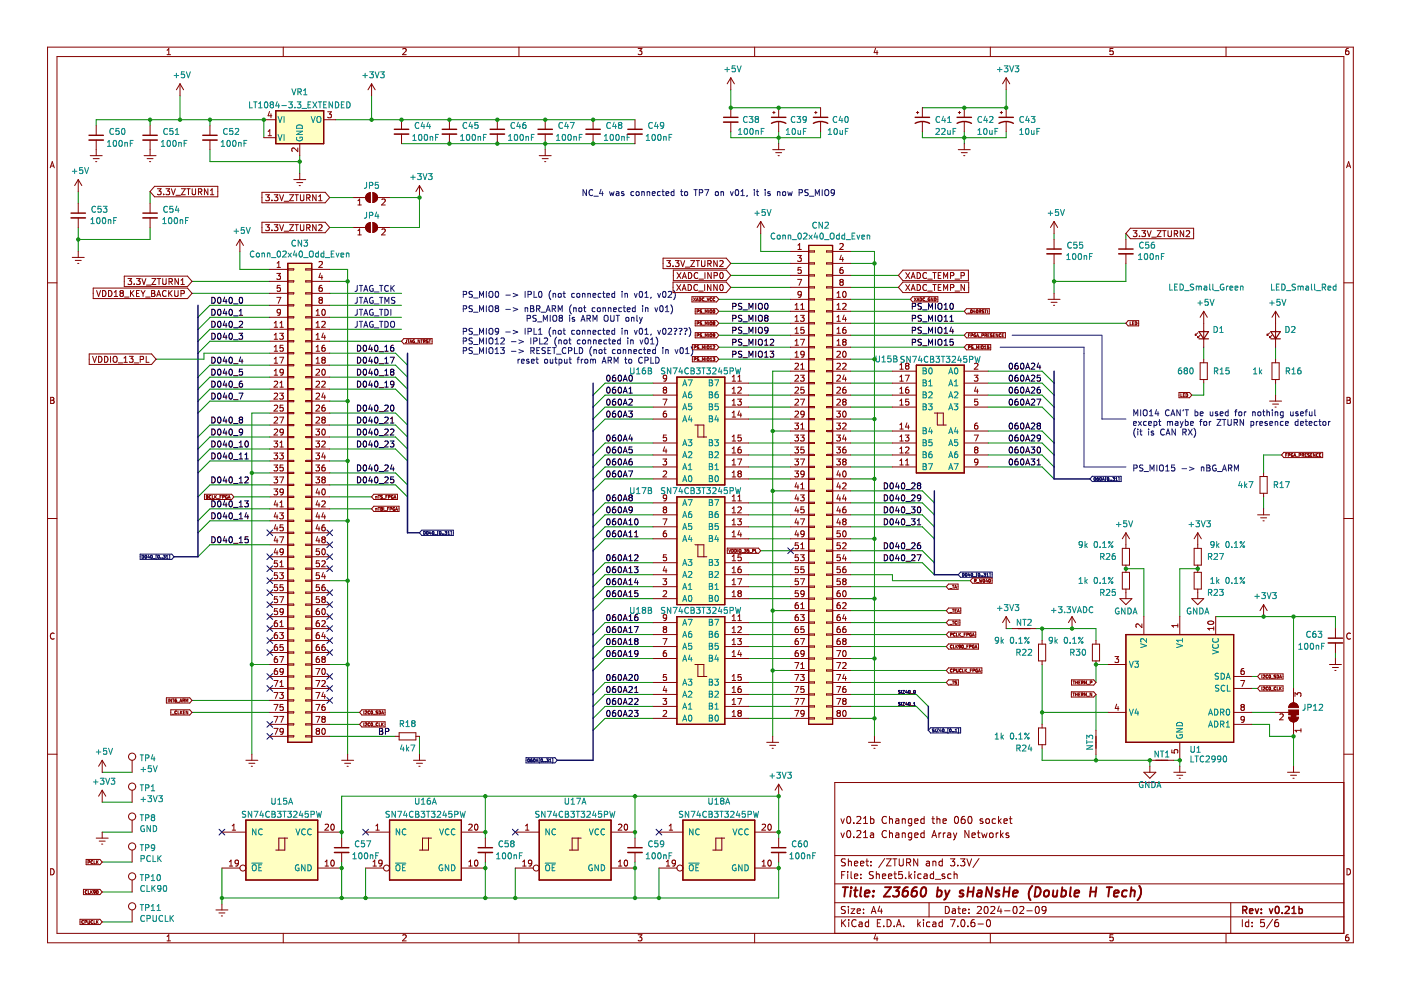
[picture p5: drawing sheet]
<svg xmlns="http://www.w3.org/2000/svg" width="297mm" height="210mm" viewBox="0 0 297 210" stroke-linecap="round" stroke-linejoin="round" font-family="sans-serif">
<g fill="none" stroke="#840000" stroke-width=".21">
<path d="M10.1 10h276.8v189.9h-276.8zM12.1 12h272.8v185.9h-272.8zM35.4 11.6h.8M35.4 10.7l.4-.4v1.3M60.1 10v2M85.4 10.4l.5-.1 .2 .4-.8 .9h.8M110 10v2M135.3 10.3h.8l-.4 .5 .3 .1v.6l-.1 .1-.6-.1M160 10v2M185.6 10.2l-.3 1h.8M185.9 10.7v.9M210 10v2"/>
<path d="M236 10.3h-.6l-.1 .6 .6-.1 .1 .7-.2 .1-.5-.1M259.9 10v2M285.9 10.3h-.4l-.2 .3v.7l.2 .3 .5-.1-.1-.7h-.4l-.2 .2M10.6 35.6l.5-1.3 .4 1.3M10.8 35.2h.6M285.5 35.6l.4-1.3 .5 1.3M285.6 35.2h.6M10.1 60h2M284.9 60h2M10.7 84.2h.5l.2 .3-.2 .4 .2 .1 .1 .3-.3 .2h-.5zM10.7 84.9h.5M285.6 84.2h.4l.3 .3-.3 .4 .3 .1v.3l-.2 .2h-.5z"/>
<path d="M285.6 84.9h.4M10.1 109.9h2M284.9 109.9h2M11.5 134.3a.58 .58 0 0 0-.8 .6 .58 .58 0 0 0 .8 .5M286.3 134.3a.58 .58 0 0 0-.8 .6 .58 .58 0 0 0 .8 .5M10.1 159.9h2M284.9 159.9h2M178.3 176.6l.4 1 .3-1M178.3 173.6l.4 1 .3-1M179.7 176.2l.2-.1a.8 .8 0 0 1 .5 .7 .8 .8 0 0 1-.5 .8l-.4-.6zM179.7 173.2l.2-.1a.8 .8 0 0 1 .5 .7 .8 .8 0 0 1-.5 .8l-.4-.6zM181 177.5v.1"/>
<path d="M181 174.5v.1M181.7 173.2l.5-.1 .3 .4-.9 1.1h.9M181.7 176.2l.5-.1 .3 .4-.9 1.1h.9M183.1 177.6h.8M183.1 173.5l.4-.4v1.5M183.1 176.5l.4-.4v1.5M183.1 174.6h.8M184.6 173.7l.4-.1 .3 .3-.1 .6h-.6M184.6 176.7h.6v.9M184.6 173.1v1.5M185.2 177h-.5l-.2 .2 .2 .4 .5-.1M187.9 176.2a.71 .71 0 0 0-.9 .5 .71 .71 0 0 0 .7 .9l.2-.1"/>
<path d="M187.9 173.2a.71 .71 0 0 0-.9 .5 .71 .71 0 0 0 .7 .9l.2-.1M188.6 176.7l.2-.1 .4 .1v.9M188.6 173.1v1.5M188.6 176.1v1.5M188.6 173.7l.2-.1 .4 .1v.9M189.9 176.7h.6l.1 .9M189.9 173.7h.6l.1 .9M190.6 177h-.5l-.2 .2 .2 .4 .5-.1M190.6 174h-.5l-.2 .2 .2 .4 .5-.1M191.3 176.7l.2-.1 .4 .1v.9M191.3 173.6v1M191.3 176.6v1"/>
<path d="M191.3 173.7l.2-.1 .4 .1v.9M193.3 176.6v1.2l-.3 .3-.3-.1M193.3 176.7l-.4-.1-.3 .3 .1 .6h.6M193.3 173.6v1.2l-.3 .3-.3-.1M193.3 173.7l-.4-.1-.3 .3 .1 .6h.6M193.9 174.1l.8-.1-.1-.3-.4-.1-.3 .2 .1 .7h.6M193.9 177.1l.8-.1-.1-.3-.4-.1-.3 .2 .1 .7h.6M195.9 176.7l-.4-.1-.3 .3 .2 .6h.5M195.9 173.1v1.5M195.9 176.1v1.5M195.9 173.7l-.4-.1-.3 .3 .2 .6h.5M197.6 177.6l.5-1.5 .5 1.5"/>
<path d="M197.6 173.6h.5M197.7 177.2h.7M197.8 173.1v1.3l.3 .2M198.6 173.7l.3-.1 .3 .1 .1 .9M198.6 173.1v1.5M199.1 176.6v1M199.5 176.6l-.4 .3M199.9 174.1l.7-.1v-.3l-.5-.1-.2 .2 .1 .7h.6M200 176.6v1M200.4 176.6l-.4 .3M200.9 176.7h.6l.1 .9M201.6 177h-.5l-.2 .2 .2 .4 .5-.1"/>
<path d="M202.1 176.6l.4 1M202.5 173.2l.2-.1a.8 .8 0 0 1 .5 .7 .8 .8 0 0 1-.5 .8l-.3-.6zM202.5 177.6l-.4 .5M202.9 176.6l-.4 1M204.5 173.1l-.4 .1a1.01 1.01 0 0 0 0 1.4l.5-.1v-.5l-.2-.3h-.5l-.1 .3M205.4 173.2l.2-.1a.8 .8 0 0 1 .5 .7 .8 .8 0 0 1-.5 .8l-.4-.6zM205.4 176.1v1.5l-.8-1.5v1.5M206.1 177.1l.7-.1-.1-.3-.4-.1-.2 .2v.7h.6M207.2 176.6h.6M207.4 176.1v1.3l.4 .2M208.1 176.6l.3 1 .3-.7 .3 .7 .3-1M208.4 173.7l-.4-.1-.2 .2 .1 .2 .5 .2v.3h-.6"/>
<path d="M209.1 173.7l.2-.1 .4 .1 .1 .6-.2 .2-.3 .1-.2-.1zM209.9 176.7l.2-.1 .4 .1 .1 .6-.2 .2-.3 .1-.2-.1zM211.1 173.7l-.5-.1-.2 .3 .1 .6h.6M211.2 176.6v1M211.6 176.6l-.4 .3M211.7 173.1v1.5M211.9 174l.4 .6M212.1 176.1v1.5M212.3 173.6l-.6 .6M212.3 177l.4 .6M212.7 176.6l-.6 .6M212.9 174.1l.7-.1-.1-.3-.4-.1-.2 .2v.7h.6"/>
<path d="M213.9 176.7l-.4-.1-.2 .2 .1 .2 .5 .2v.3h-.6M214 173.6h.6M214.2 173.1v1.3l.4 .2M284.9 165.9h-107.9v32M10.7 184.2a.66 .66 0 0 1 .8 .6 .66 .66 0 0 1-.8 .7zM35.4 198.6l.4-.4v1.3M35.4 199.5h.8M60.1 197.9v2M85.4 198.3l.5-.1 .2 .4-.8 .9h.8M110 197.9v2M135.3 198.2h.8l-.4 .5 .3 .1v.6l-.1 .1-.6-.1M160 197.9v2"/>
<path d="M177 194.4h107.9M177 191.4h107.9M177 187.4h107.9M177 181.4h107.9M178.4 195v1.5M178.4 185.5h.5M178.7 195.6l.6 .9M179.2 184.8h-.8v1.5M179.2 192.3l-.5-.1-.3 .1v.5l.7 .2 .1 .4-.3 .3-.5-.1M179.2 182.2l-.5-.1-.3 .1v.5l.7 .2 .1 .4-.3 .3-.5-.1M179.3 195l-.9 .8M179.7 184.8v.1"/>
<path d="M179.7 185.3v1M179.9 182.1v1.5M179.9 192.2v.1M179.9 192.7v1M179.9 182.7l.2-.1 .3 .1 .1 .9M179.9 195v.1M179.9 195.5v1M180.4 192.7h.8l-.8 1h.8M180.4 184.8v1.3l.3 .2M181.2 185.8l.7-.2-.1-.2-.4-.1-.2 .2v.7h.6M181.2 183.1l.7-.2-.1-.2-.4-.1-.2 .2v.7h.6M181.5 195.1a.71 .71 0 0 0-1 .5 .71 .71 0 0 0 .7 .9l.3-.2"/>
<path d="M181.7 193.2l.7-.2v-.2l-.5-.1-.2 .2 .1 .7h.6M182.2 195.6h.5l.1 .9M182.4 183.1l.8-.2-.1-.2-.4-.1-.3 .2 .1 .7h.6M182.5 186.1v.2M182.5 185.4v.1M182.8 195.8l-.5 .1-.2 .2 .2 .4 .5-.1M183.1 193.5v.2M183.1 192.8v.1M183.6 182.6h.6M183.8 182.1v1.3l.4 .2M184.2 195.6l-.5-.1-.3 .3 .2 .6h.6M184.2 195v1.5"/>
<path d="M184.7 183.4v.2M184.7 182.7v.1M184.7 193.7l.5-1.5 .5 1.5M184.9 193.3h.7M185.2 184.9l-.6-.1-.2 .1v.5l.6 .2 .2 .4-.3 .3-.6-.1M185.6 198.1l-.3 1h.8M185.8 185.4l.2-.1 .4 .1v.9M185.8 184.8v1.5M185.9 198.6v.9M186 195.7h.5M186.5 192.1l-.3 1.1h.9M186.7 195h-.7v1.5h.7"/>
<path d="M186.9 192.7v1M187.1 185.8l.7-.2-.1-.2-.4-.1-.2 .2 .1 .7h.5M187.4 196.3v.2M187.6 182l-1.3 1.9M187.9 182.1h1l-1 1.5h1M188.1 195a.76 .76 0 0 1 .8 .7 .76 .76 0 0 1-.8 .8zM188.4 185.8l.7-.2-.1-.2-.4-.1-.2 .2v.7h.6M189.3 182.1h.9M189.5 185.3h.6M189.6 196.3v.2M189.7 184.8v1.3l.4 .2M189.7 182.1v1.5"/>
<path d="M190.1 196.5l.5-1.5 .5 1.5M190.2 196.1h.7M190.7 182.1v1.2l.2 .3 .5-.1 .1-.2v-1.2M191.3 184.8h-.7l-.1 .7 .2-.1h.5l.2 .2-.1 .5-.2 .2-.6-.2M191.6 196.3v.2M192 186.1v.2M192.2 182.9l.7-.1 .2-.2-.1-.4-.8-.1v1.5M192.6 182.9l.5 .7M192.7 184.8v1.5M192.9 185.7l.4 .6M193.3 185.3l-.6 .6M193.9 184.8v.1"/>
<path d="M193.9 185.3v1M194.6 182.1v1.5l-.9-1.5v1.5M194.6 195v1.5M194.7 195.9l.5 .6M195.2 195.5l-.6 .6M195.3 185.4l-.4-.1-.3 .3 .1 .6h.6M195.8 195v.1M195.8 195.5v1M195.9 185.4h.6l.1 .9M196.4 182.7h.6l.1 .9M196.6 185.6l-.5 .1-.2 .2 .2 .4 .5-.1M197 191.4v3"/>
<path d="M197.1 182.9l-.5 .1-.2 .2 .2 .4 .5-.1M197.1 195.6l-.4-.1-.3 .3 .2 .6h.5M197.8 182.7l.2-.1 .4 .1v.9M197.8 182.6v1M197.8 195.6h.6v.9M197.9 185.4l-.4-.1-.3 .3 .2 .6h.5M197.9 184.8v1.5M198.3 186.4h1.1M198.4 195.8l-.5 .1-.2 .2 .2 .4 .5-.1M199.8 182.1v1.5M199.8 182.7l-.4-.1-.3 .3 .1 .6h.6M199.8 195.6l-.4-.1-.3 .3 .1 .6h.6"/>
<path d="M199.8 195v1.5M200.3 185.4l-.4-.1-.2 .2 .1 .2 .5 .2v.3h-.6M200.4 192.2a.76 .76 0 0 1 .9 .7 .76 .76 0 0 1-.9 .8zM201.5 182.1h.9l-.5 .6 .5 .1v.6l-.3 .2-.6-.2M201.5 195h1l-.6 1.5M201.6 185.4l-.4-.1-.3 .3 .2 .6h.5M201.9 192.8h.6l.1 .9M202.3 185.4l.2-.1 .4 .1v.9M202.3 184.8v1.5M202.6 193l-.5 .1-.2 .2 .2 .4 .5-.1M203.1 192.7h.5M203.1 183.4v.2"/>
<path d="M203.1 196.3v.2M203.3 192.2v1.3l.3 .2M203.6 182.1h1l-.5 .6 .4 .1v.6l-.2 .2-.7-.2M203.9 195.1l.2-.1a.8 .8 0 0 1 .5 .7 .8 .8 0 0 1-.5 .8l-.4-.6zM204.1 193.2l.7-.2-.1-.2-.4-.1-.2 .2v.7h.6M205 182.1l.5 1.5 .5-1.5M205.2 196.3v.2M205.4 193.5v.2M205.4 192.8v.1M206.6 195l-.5 .1a1.01 1.01 0 0 0 0 1.4l.5-.2 .1-.5-.3-.2h-.4l-.1 .2M207.2 192.3l.6-.1 .3 .4-1 1.1h1M207.4 195.9h1.1"/>
<path d="M207.6 182l-1.3 1.9M208.8 192.3l.2-.1a.8 .8 0 0 1 .5 .7 .8 .8 0 0 1-.5 .8l-.4-.6zM209.3 195.1l.2-.1a.8 .8 0 0 1 .5 .7 .8 .8 0 0 1-.5 .8l-.4-.6zM210 197.9v2M210.1 192.3l.5-.1 .3 .4-.9 1.1h.9M211.9 192.1l-.4 1.1h.9M212.2 192.7v1M213 193.1h1.1M214.9 192.3l.2-.1a.8 .8 0 0 1 .6 .7 .8 .8 0 0 1-.6 .8l-.3-.6zM216.2 192.3l.6-.1 .3 .4-1 1.1h1M217.7 193.1h1.2M219.6 192.3l.3-.1a.8 .8 0 0 1 .5 .7 .8 .8 0 0 1-.5 .8l-.4-.6z"/>
<path d="M221.8 192.8l-.3 .3h-.3l-.3-.3v-.3l.3-.3 .4 .1 .2 .2a1 1 0 0 1-.5 1.2h-.2M236 198.2h-.6l-.1 .6 .6-.1 .1 .7-.2 .1-.5-.1M259.9 197.9v2M260.9 191.4v6.5M263.4 195v1.5M264.8 195.6l-.5-.1-.3 .3 .2 .6h.6M264.8 195v1.5M265.5 196.3v.2M265.5 195.6v.1M268 195h-.7v.7l.2-.1h.5l.1 .2-.1 .5-.2 .2-.5-.2M269.8 194.9l-1.3 1.9M271 195l-.5 .1a1.01 1.01 0 0 0 0 1.4l.5-.2 .1-.5-.3-.2h-.4l-.1 .2"/>
<path d="M285.6 184.2a.66 .66 0 0 1 .7 .6 .66 .66 0 0 1-.7 .7zM285.9 198.2l-.4 .1-.2 .2v.7l.2 .3 .5-.1-.1-.7h-.4l-.2 .2"/>
</g>
<g fill="none" stroke="#840000" stroke-width=".3">
<path d="M263.5 193l.7-.1 .2-.2-.1-.4-.8-.1v1.5M263.9 193l.5 .7M264.9 193.2l.7-.2v-.3h-.5l-.2 .2 .1 .7h.6M266.1 192.7l.4 1 .4-1M267.4 193.5v.2M267.4 192.7v.2M269.1 192.7l.4 1 .3-1M270.5 192.3l.2-.1a.8 .8 0 0 1 .5 .7 .8 .8 0 0 1-.5 .8l-.4-.6zM271.8 193.5v.2M272.5 192.3l.6-.1 .2 .4-.9 1.1h.9M273.9 193.7h.9M273.9 192.6l.4-.4v1.5"/>
<path d="M275.4 192.7h.4l.3 .3-.1 .6h-.6M275.4 192.2v1.5"/>
</g>
<g fill="none" stroke="#840000" stroke-width=".4">
<path d="M178.7 188.1h1.1M179.3 188.1l-.3 2M180.4 188.8l-.2 1.3M180.5 188.1v.2M181.1 188.8h.7M181.4 188.1l-.2 1.7 .1 .2 .4 .1M182.6 188.1l-.2 1.7 .2 .3M183.4 189.4l.9-.2v-.3h-.8l-.2 .9 .3 .3 .6-.1M185.1 189.9v.2M185.2 188.9v.2M187.6 188.1h1.4l-1.6 2h1.3M189.5 188.1h1.3l-.8 .8 .6 .2-.2 .8-.3 .2h-.5l-.3-.2"/>
<path d="M192.5 188.1a.91 .91 0 0 0-1.1 .9l-.1 .7 .2 .3a.66 .66 0 0 0 1-.3v-.5l-.1-.2a.66 .66 0 0 0-1 .2M194.4 188.1a.91 .91 0 0 0-1.1 .9l-.1 .7 .2 .3a.66 .66 0 0 0 1-.3v-.5l-.1-.2a.66 .66 0 0 0-1 .2M195.5 188.3l.5-.2a1.19 1.19 0 0 1-.4 2l-.3-.2-.1-.6zM198.8 188.9h.7l.2 .3-.1 .5a.66 .66 0 0 1-1 .3M198.9 188.1l-.3 2M200.4 188.8l.3 1.3M200.7 190.1l-.2 .5-.4 .2M201.3 188.8l-.6 1.3M204.3 188.9a.49 .49 0 0 0-.8 .3l.1 .1 .6 .2 .1 .3-.4 .3-.5-.1M205.2 189.1h1.2M205.3 188.1l-.2 2M206.5 188.1l-.3 2"/>
<path d="M207.3 188.9h.8l-.1 1.2M208.1 189.2l-.6 .1a.4 .4 0 0 0-.4 .4 .4 .4 0 0 0 .3 .4l.6-.1M210.4 188.1l-.3 2-.9-2-.2 2M211.9 188.9a.49 .49 0 0 0-.8 .3l.1 .1 .6 .2 .1 .3-.3 .3-.6-.1M212.8 189.1h1.2M212.9 188.1l-.2 2M214.1 188.1l-.3 2M214.8 189.4l1-.2-.1-.3h-.8l-.2 .9 .3 .3 .6-.1M218.9 187.8a2.35 2.35 0 0 0-.4 3.1M219.6 188.1a.96 .96 0 0 1 1 .6 .96 .96 0 0 1-.3 1.1l-.5 .3h-.4zM221.5 189l.1-.1a.5 .5 0 0 1 .8 .3v.5l-.3 .3a.5 .5 0 0 1-.8-.3zM223.3 188.8v1.2l.4 .1 .3-.2"/>
<path d="M224.2 188.8l-.2 1.3M225.1 188.9h.8l.1 .3v.5a.66 .66 0 0 1-1 .3M225.2 188.1l-.2 2M227 188.1l-.2 1.7 .3 .3M227.8 189.4l1-.2-.1-.3h-.7l-.2 .9 .2 .3 .6-.1M231.2 189.1h1.1M231.3 188.1l-.2 2M232.5 188.1l-.3 2M234.6 188.1h1.2M235.2 188.1l-.2 2M236.2 189.4l1-.2-.1-.3h-.7l-.3 .9 .3 .3 .6-.1M238.9 188.9a.66 .66 0 0 0-1 .3v.5l.1 .3h.8"/>
<path d="M239.8 189l.3-.2 .5 .1-.1 1.2M239.9 188.1l-.3 2M241.5 187.8a2.32 2.32 0 0 1-.3 3.1"/>
</g>
<path d="M143.5 105.4h10.2v22.8h-10.2z" fill-rule="evenodd" fill="#ffffc2"/>
<path d="M143.5 105.4h10.2v22.8h-10.2z" fill="none" stroke="#840000" stroke-width=".25"/>
<path d="M143.5 80h10.2v22.8h-10.2z" fill-rule="evenodd" fill="#ffffc2"/>
<path d="M143.5 80h10.2v22.8h-10.2z" fill="none" stroke="#840000" stroke-width=".25"/>
<path d="M171.4 52h5.1v101.6h-5.1z" fill-rule="evenodd" fill="#ffffc2"/>
<path d="M171.4 52h5.1v101.6h-5.1z" fill="none" stroke="#840000" stroke-width=".25"/>
<path d="M144.8 173.9h15.2v12.7h-15.2z" fill-rule="evenodd" fill="#ffffc2"/>
<path d="M144.8 173.9h15.2v12.7h-15.2z" fill="none" stroke="#840000" stroke-width=".25"/>
<path d="M143.5 130.7h10.2v22.9h-10.2z" fill-rule="evenodd" fill="#ffffc2"/>
<path d="M143.5 130.7h10.2v22.9h-10.2z" fill="none" stroke="#840000" stroke-width=".25"/>
<path d="M82.6 173.9h15.2v12.7h-15.2z" fill-rule="evenodd" fill="#ffffc2"/>
<path d="M82.6 173.9h15.2v12.7h-15.2z" fill="none" stroke="#840000" stroke-width=".25"/>
<path d="M114.3 173.9h15.3v12.7h-15.3z" fill-rule="evenodd" fill="#ffffc2"/>
<path d="M114.3 173.9h15.3v12.7h-15.3z" fill="none" stroke="#840000" stroke-width=".25"/>
<path d="M61 55.8h5.1v101.6h-5.1z" fill-rule="evenodd" fill="#ffffc2"/>
<path d="M61 55.8h5.1v101.6h-5.1z" fill="none" stroke="#840000" stroke-width=".25"/>
<path d="M52.1 173.9h15.3v12.7h-15.3z" fill-rule="evenodd" fill="#ffffc2"/>
<path d="M52.1 173.9h15.3v12.7h-15.3z" fill="none" stroke="#840000" stroke-width=".25"/>
<path d="M58.5 23.5h10.1v7h-10.1z" fill-rule="evenodd" fill="#ffffc2"/>
<path d="M58.5 23.5h10.1v7h-10.1z" fill="none" stroke="#840000" stroke-width=".25"/>
<path d="M238.7 134.5h22.9v22.9h-22.9z" fill-rule="evenodd" fill="#ffffc2"/>
<path d="M238.7 134.5h22.9v22.9h-22.9z" fill="none" stroke="#840000" stroke-width=".25"/>
<path d="M194.3 77.4h10.1v22.9h-10.1z" fill-rule="evenodd" fill="#ffffc2"/>
<path d="M61 55.8h5.1v101.6h-5.1zM171.4 52h5.1v101.6h-5.1zM143.5 80h10.2v22.8h-10.2zM194.3 77.4h10.1v22.9h-10.1zM143.5 105.4h10.2v22.8h-10.2zM143.5 130.7h10.2v22.9h-10.2zM52.1 173.9h15.3v12.7h-15.3zM82.6 173.9h15.2v12.7h-15.2zM114.3 173.9h15.3v12.7h-15.3zM144.8 173.9h15.2v12.7h-15.2z" fill="none" stroke="#840000" stroke-width=".25"/>
<g fill="none" stroke="#000084" stroke-width=".21">
<path d="M29.7 117.5h6.7l.5 .5-.5 .6h-6.7zM30.1 117.7a.32 .32 0 0 1 .4 .4 .32 .32 0 0 1-.4 .3zM30.8 117.8a.3 .3 0 0 0-.1 .4 .3 .3 0 0 0 .3 .1v-.5M30.8 117.8h.2M30.8 117.8h.1M31 117.8h.1M31.5 117.7l-.2 .5h.4M31.6 118v.4M32 117.8a.3 .3 0 0 0-.1 .4 .3 .3 0 0 0 .3 .1v-.5M32 117.8h.2M32 117.8h.1M32.2 117.8h.1"/>
<path d="M32.4 118.4h.5M33.2 117.7h-.1v.9h.1M33.5 117.8l.1-.1a.29 .29 0 0 1 .2 .4 .29 .29 0 0 1-.3 .2zM34 118.3h.1M34.1 118.3v.1M34.3 118.3h.1M34.4 118.3v.1M34.6 117.7h.4l-.2 .3h.2v.3h-.4M35.3 118.4h.3M35.3 117.9l.1-.2v.7M35.8 117.7h.2v.9h-.2M56.6 117.4l1.2 1.3"/>
<path d="M56.6 112.4l1.2 1.2M56.6 120l1.2 1.2M57.8 117.4l-1.2 1.3M57.8 112.4l-1.2 1.2M57.8 120l-1.2 1.2M69.3 114.9l1.2 1.2M69.3 112.4l1.2 1.2M69.3 117.4l1.2 1.3M69.3 120l1.2 1.2M70.5 114.9l-1.2 1.2M70.5 112.4l-1.2 1.2M70.5 117.4l-1.2 1.3"/>
<path d="M70.5 120l-1.2 1.2M89.4 112.4h6.7v1.1h-6.7l-.5-.5zM89.8 112.7a.32 .32 0 0 1 .4 .3 .32 .32 0 0 1-.4 .3zM90.5 112.7h.1a.29 .29 0 0 1 .2 .3 .29 .29 0 0 1-.3 .2zM91.2 112.6l-.2 .5h.4M91.3 112.9v.4M91.7 112.7h.1a.29 .29 0 0 1 .2 .3 .29 .29 0 0 1-.3 .2zM92.1 113.4h.5M92.9 112.6h-.1v.9h.1M93.2 112.7h.1a.29 .29 0 0 1 .2 .3 .29 .29 0 0 1-.3 .2zM93.8 113.3h.1M94.1 113.2v.1"/>
<path d="M94.3 112.7h.4l-.2 .2h.2M94.7 112.9v.1M94.7 113v.3l-.4-.1M95 113.3h.3M95 112.8l.1-.1v.6M95.5 112.6h.2v.9h-.2M167 116.2l1.2 1.2M168.2 116.2l-1.2 1.2M231.6 101h6.1v1.1h-6.1l-.5-.6zM232 101.3l.1-.1a.29 .29 0 0 1 .2 .4 .29 .29 0 0 1-.3 .2zM232.9 101.2l-.3 .2v.4h.3v-.3l-.3 .1M233.3 101.3v-.1a.29 .29 0 0 1 .2 .4 .29 .29 0 0 1-.3 .2z"/>
<path d="M233.7 101.9l.2-.7 .2 .7M233.8 101.7h.3M234.5 101.2h-.1v.9M234.8 101.8h.1M234.8 101.3v.5M234.8 101.3h.2M234.8 101.8h.2M234.8 101.3h.1M235 101.3h.1M235 101.3v.5M235 101.8h.1M235.4 101.8h.1"/>
<path d="M235.4 101.8v.1M235.7 101.8v.1M235.9 101.2h.4l-.2 .3h.2v.3h-.4M235.9 101.8h.1M236.5 101.9h.4M236.5 101.4l.2-.2v.7M237.1 101.2h.2v.9M56.6 122.5l1.2 1.2M56.6 125l1.2 1.3M56.6 130.1l1.2 1.2M56.6 127.6l1.2 1.2M56.6 135.2l1.2 1.2"/>
<path d="M56.6 137.7l1.2 1.3M56.6 132.7l1.2 1.2M57.8 127.6l-1.2 1.2M57.8 125l-1.2 1.3M57.8 130.1l-1.2 1.2M57.8 122.5l-1.2 1.2M57.8 132.7l-1.2 1.2M57.8 137.7l-1.2 1.3M57.8 135.2l-1.2 1.2M69.3 130.1l1.2 1.2M69.3 135.2l1.2 1.2M69.3 132.7l1.2 1.2"/>
<path d="M69.3 137.7l1.2 1.3M69.3 127.6l1.2 1.2M69.3 125l1.2 1.3M70.5 135.2l-1.2 1.2M70.5 132.7l-1.2 1.2M70.5 137.7l-1.2 1.3M70.5 130.1l-1.2 1.2M70.5 127.6l-1.2 1.2M70.5 125l-1.2 1.3M203.6 121.3h6.8v1.1h-6.8l-.4-.5zM204.1 121.5a.32 .32 0 0 1 .3 .4 .32 .32 0 0 1-.3 .3zM204.8 121.6v-.1a.29 .29 0 0 1 .2 .4 .29 .29 0 0 1-.3 .2z"/>
<path d="M205.4 121.5l-.1 .5h.4M205.6 121.8v.4M206 121.6v-.1a.29 .29 0 0 1 .3 .4 .29 .29 0 0 1-.4 .2zM206.4 122.2h.4M207.2 121.5h-.2v.9M207.4 121.6a.3 .3 0 0 0-.1 .4 .3 .3 0 0 0 .4 .2v-.6M207.5 121.6h.2M207.5 121.6h-.1M207.7 121.6h.1M208 122.2h.1M208.3 122.2h.1M208.6 121.5h.4l-.3 .3h.2v.3h-.3"/>
<path d="M209.2 122.2h.4M209.2 121.7l.2-.2v.7M209.8 121.5h.1v.9M56.6 155.5l1.2 1.2M56.6 142.8l1.2 1.2M56.6 145.4l1.2 1.2M56.6 153l1.2 1.2M57.8 155.5l-1.2 1.2M57.8 145.4l-1.2 1.2M57.8 142.8l-1.2 1.2M57.8 153l-1.2 1.2M69.3 142.8l1.2 1.2"/>
<path d="M69.3 147.9l1.2 1.2M69.3 145.4l1.2 1.2M70.5 142.8l-1.2 1.2M70.5 147.9l-1.2 1.2M70.5 145.4l-1.2 1.2M197.3 154.3h6.4v1.1h-6.4l-.5-.5zM198 154.6h-.3v.2l.3 .3-.3 .1M198.3 154.5v.7M198.6 154.5h.4l-.4 .7h.4M199.3 154.5l-.1 .5h.4M199.5 154.8v.4M199.9 155.1a.3 .3 0 0 1-.1-.3 .3 .3 0 0 1 .3-.2v.5"/>
<path d="M199.9 155.1v.1M199.9 155.2h.2M200.1 155.1v.1M200.3 155.2h.5M201.1 154.5h-.2v.9M201.4 154.6l.1-.1a.29 .29 0 0 1 .2 .4 .29 .29 0 0 1-.3 .2zM201.9 155.1l.1 .1M201.9 155.1v.1M202.2 155.1l.1 .1M202.2 155.1v.1M202.5 155.2h.4M202.5 154.7l.2-.2v.7"/>
<path d="M203.1 154.5h.1v.9M46.4 175.8l1.3 1.2M47.7 175.8l-1.3 1.2M76.9 175.8l1.2 1.2M78.1 175.8l-1.2 1.2M108.6 175.8l1.3 1.2M109.9 175.8l-1.3 1.2M111.5 160.6h6.2l.4 .6-.4 .6h-6.2zM112 160.9a.29 .29 0 0 1 .3 .3 .29 .29 0 0 1-.3 .3zM112.8 160.9l-.3 .1v.4l.3 .1v-.3l-.3 .1M113.2 160.9h.1a.29 .29 0 0 1 .2 .3 .29 .29 0 0 1-.3 .3zM113.6 161.5l.3-.6 .2 .6"/>
<path d="M113.7 161.3h.3M114.5 160.8h-.2v.9h.2M114.8 160.9a.29 .29 0 0 1 .3 .3 .29 .29 0 0 1-.4 .3zM115.3 161.5h.1M115.6 161.5h.1M115.9 160.9h.3l-.2 .2 .2 .1v.3h-.3M116.5 161.5h.4M116.5 161.1l.2-.2v.6M117.1 160.8h.1v.9h-.1M139.1 175.8l1.2 1.2M140.3 175.8l-1.2 1.2"/>
</g>
<g fill="none" stroke="#008400" stroke-width=".21">
<path d="M154.9 19v3.8h19.1M213.3 19v3.8h-17.7M20.4 26.7v-1.3h35.5v3.8M31.8 25.4v1.3M38.2 20.3v5.1M44.5 25.4v1.3M44.5 31.7v2.6h19.1M63.6 33v3.8M71.2 25.4h63.4M78.8 20.3v5.1M85.1 30.5h49.5M115.6 30.5v1.2"/>
<path d="M154.9 27.9v1.3h19.1v-1.3M165.1 27.9v2.6M195.6 27.9v1.3h17.7v-1.3M204.4 27.9v2.6M16.6 40.6v2.6M16.6 48.2v5.1M31.8 40.6v2.6M31.8 48.2v2.6h-15.2M40.7 59.7h16.5M50.9 53.3v3.8h6.3M69.9 59.7h3.8M69.9 57.1h3.8v102.8"/>
<path d="M69.9 41.9h5.1M69.9 48.2h5.1M82.6 41.9h6.3v6.3h-6.3M154.9 55.8h12.7M154.9 58.4h12.7M161.3 49.5v3.8h6.3M180.3 53.3h5.1v102.8M180.3 55.8h5.1M180.3 58.4h10.2M223.5 49.5v1.3M223.5 55.8v6.4M238.7 55.8v3.9h-15.2"/>
<path d="M238.7 49.5v1.3M40.7 62.2h16.5M44.5 67.3l-2.5 2.6M44.5 67.3h12.7M57.2 69.8h-12.7l-2.5 2.5M57.2 72.3h-12.7l-2.5 2.6M57.2 77.4h-12.7l-2.5 2.6M57.2 80h-12.7l-2.5 2.5M57.2 64.7h-12.7l-2.5 2.6M57.2 74.9h-14v1.3h-10.1M69.9 77.4h14l2.5 2.6M69.9 80h14l2.5 2.5"/>
<path d="M69.9 74.9h14l2.5 2.5M69.9 64.7h15.2M69.9 67.3h15.2M69.9 72.3h15.2M69.9 62.2h15.2M69.9 69.8h15.2M152.4 76.2h15.2M152.4 63.5h15.2M152.4 73.6h15.2M152.4 68.5h15.2M152.4 71.1h15.2M152.4 66h15.2"/>
<path d="M154.9 60.9h12.7M167.6 78.7h-3.8v77.4M180.3 60.9h10.2M180.3 76.2h5.1M180.3 63.5h12.7M180.3 78.7h8.9M180.3 73.6h24.1M180.3 68.5h58.4M180.3 71.1h24.1M180.3 66h24.1M209.5 78.7h11.4l2.6 2.5M255.2 73.6v2.6"/>
<path d="M270.4 73.6v2.6M57.2 97.7h-12.7l-2.5 2.6M57.2 95.2h-12.7l-2.5 2.5M57.2 82.5h-12.7l-2.5 2.5M57.2 92.7h-12.7l-2.5 2.5M57.2 85h-12.7l-2.5 2.6M57.2 90.1h-12.7l-2.5 2.6M57.2 87.6h-3.8v72.3M69.9 92.7h14l2.5 2.5M69.9 95.2h14l2.5 2.5M69.9 87.6h14l2.5 2.5M69.9 90.1h14l2.5 2.6"/>
<path d="M69.9 82.5h14l2.5 2.5M69.9 85h3.8M69.9 97.7h3.8M138.4 99h-10.1l-2.6 2.5M138.4 96.5h-10.1l-2.6 2.5M138.4 83.8h-10.1l-2.6 2.5M138.4 86.3h-10.1l-2.6 2.5M138.4 93.9h-10.1l-2.6 2.6M138.4 81.2h-10.1l-2.6 2.6M138.4 88.8h-10.1l-2.6 2.6M158.7 88.8h8.9M158.7 93.9h8.9"/>
<path d="M158.7 86.3h8.9M158.7 83.8h8.9M158.7 81.2h8.9M158.7 99h8.9M158.7 96.5h8.9M163.8 91.4h3.8M180.3 88.8h5.1M180.3 93.9h8.9M180.3 91.4h8.9M180.3 86.3h8.9M180.3 83.8h8.9M180.3 81.2h8.9"/>
<path d="M180.3 99h8.9M180.3 96.5h8.9M209.5 86.3h11.4l2.6 2.5M209.5 99h11.4l2.6 2.5M209.5 96.5h11.4l2.6 2.5M209.5 83.8h11.4l2.6 2.5M209.5 81.2h11.4l2.6 2.6M209.5 91.4h11.4l2.6 2.5M209.5 93.9h11.4l2.6 2.6M255.2 81.2v2.6h-2.5M270.4 81.2v2.6M271.7 96.5h-3.8v3.8"/>
<path d="M49.6 105.4h7.6M53.4 100.3h3.8M57.2 107.9h-12.7l-2.5 2.5M57.2 102.8h-12.7l-2.5 2.6M57.2 110.4h-12.7l-2.5 2.6M57.2 115.5h-12.7l-2.5 2.5M69.9 100.3h14l2.5 2.5M69.9 102.8h14l2.5 2.6M69.9 110.4h3.8M69.9 105.4h8.9M69.9 107.9h8.9M138.4 111.7h-10.1l-2.6 2.5"/>
<path d="M138.4 109.2h-10.1l-2.6 2.5M138.4 106.6h-10.1l-2.6 2.6M138.4 114.2h-10.1l-2.6 2.6M138.4 119.3h-10.1l-2.6 2.6M138.4 101.5h-10.1l-2.6 2.6M158.7 119.3h8.9M158.7 111.7h8.9M158.7 106.6h8.9M158.7 114.2h8.9M158.7 109.2h8.9M158.7 101.5h8.9M161.3 116.8h6.3"/>
<path d="M163.8 104.1h3.8M180.3 106.6h15.3l2.5 2.6M180.3 104.1h15.3l2.5 2.5M180.3 116.8h15.3l2.5 2.5M180.3 109.2h15.3l2.5 2.5M180.3 111.7h15.3l2.5 2.5M180.3 119.3h15.3l2.5 2.6M180.3 114.2h5.1M180.3 101.5h5.1M267.9 105.4v2.5M69.9 123.1h3.8M138.4 137.1h-10.1l-2.6 2.5"/>
<path d="M138.4 139.6h-10.1l-2.6 2.6M138.4 134.5h-10.1l-2.6 2.6M138.4 126.9h-10.1l-2.6 2.6M138.4 132h-10.1l-2.6 2.5M138.4 124.4h-10.1l-2.6 2.5M138.4 121.9h-10.1l-2.6 2.5M158.7 126.9h8.9M158.7 124.4h8.9M158.7 121.9h8.9M158.7 137.1h8.9M158.7 132h8.9M158.7 139.6h8.9"/>
<path d="M158.7 134.5h8.9M163.8 129.5h3.8M180.3 126.9h5.1M180.3 124.4h20.3M180.3 121.9h8.9v1.2h16.5M180.3 129.5h20.3M180.3 137.1h20.3M180.3 132h20.3M180.3 139.6h5.1M180.3 134.5h20.3M213.3 133.3h1.3M219.7 133.3h12.7v2.5"/>
<path d="M220.9 133.3v2.5M238.7 120.6h3.8v10.1M253.9 120.6h-3.8v10.1M257.8 130.7h25.3v2.6M274.3 130.7v15.3M283.1 138.4v1.2M40.7 151h16.5M40.7 148.5h16.5M53.4 140.9h3.8M69.9 156.1h14M69.9 140.9h3.8M69.9 153.6h6.3"/>
<path d="M69.9 151h6.3M88.9 156.1v3.8M138.4 147.2h-10.1l-2.6 2.6M138.4 152.3h-10.1l-2.6 2.6M138.4 149.8h-10.1l-2.6 2.5M138.4 144.7h-10.1l-2.6 2.5M158.7 147.2h8.9M158.7 152.3h8.9M158.7 144.7h8.9M158.7 149.8h8.9M163.8 142.2h3.8M180.3 149.8h14l2.5 2.5"/>
<path d="M180.3 147.2h14l2.5 2.6M180.3 142.2h20.3M180.3 152.3h5.1M180.3 144.7h20.3M220.9 151h14M220.9 158.7v2.5h22.9v1.3M220.9 140.9v12.7M232.4 147.2v7.7M232.4 159.9v1.3M234.9 140.9h-2.5v3.8M265.4 153.6h3.8v2.5h5.1v6.4M265.4 151h5"/>
<path d="M265.4 143.4h1.2M265.4 146h1.2M21.7 176.4h6.3M21.7 170.1h6.3M21.7 163.7h6.3M72.4 177.7v-8.9h92.7v8.9M102.9 168.8v8.9M134.6 168.8v8.9M248.9 161.2h1.2v1.3M21.7 189.1h6.3M21.7 195.5h6.3M21.7 182.8h6.3"/>
<path d="M47.1 184v7.7M72.4 182.8v7.6M77.5 184v6.4M102.9 182.8v7.6M109.2 184v6.4M134.6 182.8v7.6M139.7 184v6.4M165.1 182.8v7.6h-118"/>
</g>
<g fill="none" stroke="#0000c2" stroke-width=".21">
<path d="M124.3 40.2v1.3l-.7-1.3v1.3M125.7 40.3a.56 .56 0 0 0-.8 .5 .56 .56 0 0 0 .8 .6M125.9 41.6h1M127.4 40.1l-.3 1h.8M127.7 40.6v.9M129.2 40.6l.3 .9 .2-.6 .3 .6 .2-.9M130.7 40.7h.5v.8M131.2 40.9l-.6 .3 .2 .3 .4-.1M132.3 40.7l-.3-.1-.2 .2v.2l.5 .1v.3h-.5M134.4 40.7l-.4-.1-.2 .3 .1 .5h.5M134.9 40.7l.2-.1 .4 .1-.1 .7h-.5zM136.1 40.7h.4l.1 .8"/>
<path d="M136.1 40.6v.9M137.2 40.7h.5l.1 .8M137.2 40.6v.9M138.3 41.1l.6-.2-.1-.2-.3-.1-.2 .2 .1 .6h.4M140 40.7l-.4-.1-.2 .3 .1 .5h.5M140.4 40.6h.4M140.5 40.2v1.1l.3 .2M141.2 41.1l.6-.2-.1-.2-.3-.1-.2 .2 .1 .6h.4M142.9 40.7l-.4-.1-.2 .3 .1 .5h.5M142.9 40.2v1.3M144.3 40.6h.5M144.5 40.2v1.1l.3 .2"/>
<path d="M145.2 40.7l.2-.1 .3 .1v.7h-.5zM147.1 40.2h.7M147.5 40.2v1.3M148.3 40.9l.6-.1v-.5l-.6-.1v1.3M149.4 40.2h.9l-.6 1.3M151.7 40.7l.2-.1 .4 .1-.1 .7h-.5zM152.9 40.7h.4l.1 .8M152.9 40.6v.9M154.9 40.6l.3 .9 .3-.9M156 40.3l.2-.1a.68 .68 0 0 1 .4 .6 .68 .68 0 0 1-.4 .7l-.3-.5zM157.1 41.5h.7M157.1 40.6l.4-.4v1.3"/>
<path d="M158.4 41.4l-.1 .3M159.9 40.2v.1M159.9 40.6v.9M160.4 40.6h.4M160.5 40.2v1.1l.3 .2M162.2 40.2v.1M162.2 40.6v.9M163.3 40.7l-.3-.1-.2 .2v.2l.5 .1v.3h-.5M164.8 40.7h.5l.1 .8M164.8 40.6v.9M166 40.7l.2-.1 .3 .1v.7h-.5zM167 40.6l.2 .9 .3-.6 .2 .6 .3-.9"/>
<path d="M169.4 40.9l.6-.1 .1-.5-.7-.1v1.3M171.4 40.3h-.7v.4l.5 .2 .2 .3-.3 .3-.5-.1M171.6 41.6h1M172.9 41.5v-1.3l.4 .9 .4-.9v1.3M174.3 40.2v1.3M175 40.3l.2-.1a.43 .43 0 0 1 .5 .4v.5a.42 .42 0 0 1-.4 .4 .42 .42 0 0 1-.4-.4zM176.9 40.7l-.2 .3-.4-.1v-.6l.4-.1 .2 .2v.8l-.2 .2-.4 .1M75.7 60.5v1.1l-.4 .2M75.7 63.1v1l-.4 .2M75.7 65.6v1.1l-.4 .2M75.7 68.1v1.1l-.4 .2M76.2 63.1h.7"/>
<path d="M76.2 60.5h.7M76.2 68.1h.7M76.2 65.6h.7M76.5 60.5v1.3M76.5 63.1v1.2M76.5 65.6v1.3M76.5 68.1v1.3M77.1 64.3l.5-1.2 .4 1.2M77.1 61.8l.5-1.3 .4 1.3M77.1 69.4l.5-1.3 .4 1.3M77.1 66.9l.5-1.3 .4 1.3M77.3 64h.6"/>
<path d="M77.3 61.4h.6M77.3 69h.6M77.3 66.5h.6M79.1 63.1a.58 .58 0 0 0-.8 .6 .58 .58 0 0 0 .8 .5v-.4h-.2M79.1 60.6a.58 .58 0 0 0-.8 .6 .58 .58 0 0 0 .8 .5v-.5h-.2M79.1 65.6a.58 .58 0 0 0-.8 .6 .58 .58 0 0 0 .8 .5v-.4h-.2M79.1 68.2a.58 .58 0 0 0-.8 .6 .58 .58 0 0 0 .8 .5v-.4h-.2M79.4 64.4h.9M79.4 61.9h.9M79.4 69.5h.9M79.4 67h.9M80.5 63.1h.7"/>
<path d="M80.5 60.5h.7M80.5 68.1h.7M80.5 65.6h.7M80.8 60.5v1.3M80.8 63.1v1.2M80.8 65.6v1.3M80.8 68.1v1.3M81.6 64.3v-1.2l.4 .9 .4-.9v1.2M81.6 65.6a.64 .64 0 0 1 .7 .6 .64 .64 0 0 1-.7 .7zM81.6 68.1a.64 .64 0 0 1 .7 .7 .64 .64 0 0 1-.7 .6zM82.3 60.6a.56 .56 0 0 0-.8 .5 .56 .56 0 0 0 .8 .6M82.9 60.5v1.3"/>
<path d="M82.9 65.6v1.3M82.9 68.3l.2-.2a.43 .43 0 0 1 .6 .5v.4a.42 .42 0 0 1-.5 .4 .42 .42 0 0 1-.4-.4zM83.1 61.1l.5 .7M83.6 60.5l-.7 .7M83.7 63.1l-.6 .1v.3l.5 .3 .1 .3-.2 .2h-.5M98.2 62.4h.6l.1-.5-.7-.1v1.3M98.2 65.5l.6-.1 .1-.5-.7-.1v1.3M98.2 70.3l.6-.1 .1-.5-.7-.1v1.3M98.2 72.3h.6l.1-.5-.7-.1v1.2M98.2 74.4l.6-.1 .1-.5-.7-.1v1.3M100.2 71.7l-.7 .1v.3l.5 .3 .2 .3-.3 .2h-.5M100.2 61.8l-.7 .1v.4l.5 .2 .2 .3-.3 .3-.5-.1"/>
<path d="M100.2 64.9h-.7v.4l.5 .2 .2 .3-.3 .3-.5-.1M100.2 69.7h-.7v.4l.5 .2 .2 .3-.3 .3-.5-.1M100.2 73.8h-.7v.4l.5 .2 .2 .3-.3 .3-.5-.1M100.4 66.2h1M100.4 71h1M100.4 73h1M100.4 75.1h1M100.4 63.2h1M101.7 63.1v-1.3l.4 .9 .4-.9v1.3M101.7 66.1v-1.3l.4 .9 .4-.9v1.3M101.7 70.9v-1.3l.4 .9 .4-.9v1.3M101.7 72.9v-1.2l.4 .9 .4-.9v1.2"/>
<path d="M101.7 75v-1.3l.4 .9 .4-.9v1.3M103.1 61.8v1.3M103.1 64.8v1.3M103.1 69.6v1.3M103.1 71.7v1.2M103.1 73.7v1.3M103.7 69.8l.3-.2a.43 .43 0 0 1 .5 .4v.5a.42 .42 0 0 1-.4 .4 .42 .42 0 0 1-.4-.4zM103.7 62l.3-.2a.43 .43 0 0 1 .5 .4v.4a.42 .42 0 0 1-.4 .5 .42 .42 0 0 1-.4-.5zM103.7 65l.3-.2a.43 .43 0 0 1 .5 .4v.5a.42 .42 0 0 1-.4 .4 .42 .42 0 0 1-.4-.4zM103.7 71.8l.3-.1a.43 .43 0 0 1 .5 .4v.4a.42 .42 0 0 1-.4 .4 .42 .42 0 0 1-.4-.4zM103.7 73.9l.3-.2a.43 .43 0 0 1 .5 .4v.4a.42 .42 0 0 1-.4 .5 .42 .42 0 0 1-.4-.5zM105 74.1l.4-.4v1.3"/>
<path d="M105 72.9h.7M105 72l.4-.3v1.2M105 75h.7M105.1 61.9l.2-.1a.68 .68 0 0 1 .4 .6 .68 .68 0 0 1-.4 .7l-.3-.5zM105.2 65.4l-.2-.3 .2-.3h.3l.2 .3-.2 .3M105.2 65.4l-.2 .2 .1 .4 .1 .1 .4-.1 .1-.2v-.2l-.2-.2M105.2 65.4h.3M105.7 70.2l-.2 .2-.4-.1v-.6l.4-.1 .2 .3v.7l-.2 .2-.4 .1M106.1 73.7h.8l-.4 .5 .4 .1v.5l-.2 .2-.6-.2M106.2 71.8l.5-.1 .2 .3-.8 .9h.8M107.2 65.6h1M107.2 70.4h1"/>
<path d="M107.2 62.6h1M108.4 72.4h1M108.4 74.5h1M108.8 65.2l1 .4-1 .4M108.8 70l1 .4-1 .4M108.8 62.2l1 .4-1 .3M109.8 76.2v.8M110 72.1l1 .3-1 .4M110 74.1l1 .4-1 .3M110.2 76.2l-.4 .2M110.6 76.6l.6-.1-.1-.3h-.4l-.1 .1v.7h.5M111.3 61.8v1.3"/>
<path d="M111.3 65.2v.9M111.3 69.6v1.3M111.3 65.4l.5-.1 .1 .8M111.8 67.5h.6v-.5l-.6-.1v1.2M111.9 62.4h.6l.1-.5-.7-.1v1.3M111.9 70.3l.6-.1 .1-.5-.7-.1v1.3M112.1 76.2h-.3l-.2 .1 .1 .2 .4 .2v.3h-.5M112.5 64.8h.4l.3 .3-.3 .3 .3 .1v.3l-.2 .3h-.5zM112.5 65.4h.4M112.5 71.7v1.2M112.5 74.4l.7-.1v-.5l-.7-.1v1.3M112.7 76.6l.6-.1-.1-.3h-.3l-.2 .1v.7h.5"/>
<path d="M112.9 74.4l.4 .6M113.2 72.3h.6v-.5l-.6-.1v1.2M113.2 61.8v1.3h.6M113.2 69.6v1.3h.6M113.6 76.2h.5M113.7 66.9l-.7 .1v.3l.6 .3 .1 .3-.2 .2h-.5M113.8 65.5l.6-.1v-.5l-.6-.1v1.3M113.8 75.7v1.1l.3 .2M113.8 74.3h.4M113.9 68.2h1M114.1 65.5l.4 .6M114.2 70.9h.7"/>
<path d="M114.2 70l.3-.4v1.3M114.3 61.9l.2-.1a.68 .68 0 0 1 .4 .6 .68 .68 0 0 1-.4 .7l-.3-.5zM114.4 71.7v1.2h.6M114.4 73.7h-.6v1.3h.6M114.7 66.2h1M115.2 68.1v-1.2l.4 .9 .5-.9v1.2M115.4 71.8l.5-.1 .2 .3-.8 .9h.8M115.6 76.2h.3l.2 .2v.4l-.2 .2-.4-.2zM115.6 73.8h-.6v.4l.5 .2 .1 .3-.2 .3-.5-.1M115.8 66.1l.4-1.3 .5 1.3M115.9 65.7h.6M116.2 74.3h.4"/>
<path d="M116.7 66.9v1.2M116.7 76.2v.8l.5-.1M116.8 73.7h-.6v1.3h.6M116.8 61.6a1.46 1.46 0 0 0 0 1.9M116.8 69.4a1.46 1.46 0 0 0 0 2M117.1 65.5l.6-.1v-.5l-.6-.1v1.3M117.1 73.7h.8M117.2 76.2v.8M117.3 67l.2-.1a.43 .43 0 0 1 .5 .4v.4a.42 .42 0 0 1-.4 .4 .42 .42 0 0 1-.4-.4zM117.3 62.3h.4l.1 .8M117.3 70.2l.4-.1 .1 .8M117.3 62.2v.9"/>
<path d="M117.3 70v.9M117.4 65.5l.4 .6M117.5 73.7v1.3M117.6 76.2h.5M117.8 75.7v1.1l.3 .2M118 75.1h1M118 71.5a1.46 1.46 0 0 0 0 1.9M118.4 66.1v-1.3l.4 .9 .4-.9v1.3M118.4 70.2l.2-.2 .4 .2-.1 .6h-.5zM118.4 62.3l.2-.1 .4 .1-.1 .7-.5-.1zM118.5 72.2l.5-.1v.8M118.5 72.1v.8"/>
<path d="M118.5 76.2v1.2M118.5 76.2h.4l.2 .2-.1 .6h-.5M118.8 67.4l-.3 .2 .1 .4 .2 .1h.3l.2-.2v-.3l-.3-.2M118.8 67.4l-.3-.2 .3-.3h.2l.3 .2-.3 .3M118.8 67.4h.2M119.4 70h.5M119.4 62.2h.5M119.6 61.8v1.1l.3 .2M119.6 69.6v1.1l.3 .2M119.6 72.2l.2-.1 .4 .1-.1 .7-.5-.1zM119.7 76.2v.8l.5-.1M120 73.8a.56 .56 0 0 0-.8 .5 .56 .56 0 0 0 .8 .5"/>
<path d="M120.2 76.2v.8M120.5 74.4l.6-.1 .1-.5-.7-.1v1.3M120.6 72.1h.5M120.6 76.2h.5M120.8 66.9v.1M120.8 67.3v.8M120.8 71.7v1l.3 .2M120.8 75.7v1.1l.3 .2M121.1 64.6a1.46 1.46 0 0 0 0 2M121.6 65.4l.5-.1 .1 .8M121.6 65.2v.9M121.8 67.3h-.3l-.2 .2 .1 .1 .4 .2v.3h-.5"/>
<path d="M121.8 73.7v1.3h.6M121.8 62.3l-.4-.1-.2 .2 .1 .6h.5M121.8 70.1l-.4-.1-.2 .3 .1 .5h.5M122.3 76.2h.5M122.3 70.2l.2-.2 .4 .2-.1 .6h-.5zM122.3 62.3l.2-.1 .4 .1-.1 .7-.5-.1zM122.8 65.4l.1-.2 .4 .2-.1 .6h-.4zM122.8 75.7l-.3 .2v1.1M122.8 73.7a.64 .64 0 0 1 .8 .6 .64 .64 0 0 1-.8 .7zM123 72.1h-.4l-.2 .2 .1 .6h.5M123.2 68.1l.4-1.2 .4 1.2M123.2 76.2v.8"/>
<path d="M123.3 67.8h.6M123.5 70.2l.5-.1v.8M123.5 62.2v.9M123.5 70v.9M123.5 62.3h.5v.8M123.6 72.2l.1-.1 .4 .1-.1 .7-.4-.1zM123.6 76.2l-.4 .2M123.7 65.2h.5M123.9 64.8v1.1l.3 .2M124 76.3l.2-.1 .4 .1-.1 .7-.5-.1zM124.5 67.5h.6v-.5l-.6-.1v1.2M124.6 62.3h.5l.1 .8"/>
<path d="M124.6 70.2l.5-.1 .1 .8M124.6 62.2v.9M124.6 70v.9M124.7 72.2l.5-.1v.8M124.7 72.1v.8M124.8 67.5l.4 .6M125.2 76.3l.3-.1 .2 .1M125.2 76.2v.8M125.4 73.5a1.46 1.46 0 0 0 0 2M125.7 76.3v.7M125.7 76.3l.2-.1h.3l.1 .8M125.7 68.1v-1.2l.4 .9 .5-.9v1.2"/>
<path d="M125.7 62.6l.6-.1v-.2l-.4-.1-.2 .2 .1 .6h.5M125.7 70.5l.6-.2v-.2l-.4-.1-.2 .2 .1 .6h.5M125.8 72.2l.5-.1 .1 .8M125.8 72.1v.8M125.9 74.2h.5l.1 .8M125.9 74.1v.9M126.1 65.3l-.3-.1-.3 .3 .2 .5h.4M126.7 65.4l.2-.2 .3 .2v.6h-.5zM126.9 72.5l.6-.1v-.3h-.4l-.2 .2 .1 .6h.5M127.1 74.2l.1-.1 .4 .1-.1 .7-.4-.1zM127.4 62.3l-.3-.1-.3 .2 .1 .6h.5M127.4 70.1l-.3-.1-.3 .3 .1 .5h.5"/>
<path d="M127.7 77l.4-1.3 .4 1.3M127.8 76.7h.6M127.8 70h.5M127.8 62.2h.5M127.8 65.4l.5-.1 .1 .8M127.8 65.2v.9M128 61.8v1.1l.3 .2M128 69.6v1.1l.3 .2M128 74.1h.5M128.1 67l.3-.1a.43 .43 0 0 1 .5 .4v.4a.42 .42 0 0 1-.4 .4 .42 .42 0 0 1-.4-.4zM128.2 73.7v1.1l.3 .2M128.6 72.1h-.3l-.3 .2 .1 .6h.5"/>
<path d="M128.6 62.6l.6-.1v-.2l-.4-.1-.2 .2 .1 .6h.5M128.6 70.5l.6-.2v-.2l-.4-.1-.2 .2 .1 .6h.5M128.9 76.4l.6-.1 .1-.4-.7-.2v1.3M129 65.4l.5-.1v.8M129 65.2v.9M129 72.1h.5M129.2 71.7v1l.3 .2M129.2 76.4l.5 .6M129.5 66.9v1l.2 .2h.4l.1-.2v-1M129.8 72.5l.6-.1v-.3h-.4l-.2 .2 .1 .6h.5M130.1 65.7l.6-.2-.1-.2-.3-.1-.2 .2v.6h.5M130.2 77v-1.3l.4 1 .4-1v1.3"/>
<path d="M130.3 62.3l-.3-.1-.3 .2 .1 .6h.5M130.3 70.1l-.3-.1-.3 .3 .1 .5h.5M130.3 61.8v1.3M130.3 69.6v1.3M130.4 74.2l-.3-.1-.3 .3 .2 .5h.4M130.6 66.9h.7M131 74.2l.2-.1 .3 .1v.7l-.5-.1zM131 66.9v1.2M131.5 72.1h-.3l-.3 .2 .1 .6h.5M131.5 71.7v1.2M131.8 65.3l-.4-.1-.2 .3 .1 .5h.5M131.9 61.8v.1"/>
<path d="M131.9 62.2v.9M131.9 69.6v.1M131.9 70v.9M132.1 74.2h.5l.1 .8M132.1 74.1v.9M132.1 65.2h.5M132.3 64.8v1.1l.3 .2M132.4 76.2h.5M132.5 70.2l.5-.1v.8M132.5 62.3h.5v.8M132.5 62.2v.9M132.5 70v.9"/>
<path d="M132.6 75.7v1.1l.3 .2M132.7 67.4l.2-.1 .4 .1-.1 .7-.5-.1zM133 65.7l.6-.2-.1-.2-.3-.1-.2 .2v.6h.5M133.1 71.7v.1M133.1 72.1v.8M133.3 74.2h.5v.8M133.3 74.1v.9M133.3 76.3l.2-.1 .4 .1-.1 .7-.5-.1zM133.7 72.2l.5-.1v.8M133.7 72.1v.8M133.9 67.4l.5-.1v.8M133.9 67.3v.8"/>
<path d="M134.4 74.5l.6-.1-.1-.2-.3-.1-.2 .2v.6h.5M134.5 70l.3 .9 .3-.9M134.5 62.2l.3 .9 .3-.9M134.7 65.3l-.4-.1-.2 .3 .1 .5h.5M134.7 64.8v1.3M135 66.9v1l.2 .2M135.6 67.3l.3 .8M135.6 61.9l.2-.1a.68 .68 0 0 1 .5 .6 .68 .68 0 0 1-.5 .7l-.3-.5zM135.6 69.7l.2-.1a.68 .68 0 0 1 .5 .6 .68 .68 0 0 1-.5 .7l-.3-.5zM135.7 72.1l.3 .8 .3-.8M135.9 68.1l-.3 .5M136.1 74.2l-.4-.1-.2 .3 .1 .5h.5"/>
<path d="M136.2 75.9a.56 .56 0 0 0-.8 .5 .56 .56 0 0 0 .8 .5M136.2 67.3l-.3 .8M136.2 64.8v.1M136.2 65.2v.9M136.4 74.1h.5M136.6 73.7v1.1l.3 .2M136.7 76.4l.6-.1 .1-.4-.7-.2v1.3M136.7 70l.4-.4v1.3M136.7 63.1h.8M136.7 70.9h.8M136.7 62.1l.4-.3v1.3M136.8 65.4l.5-.1 .1 .8"/>
<path d="M136.8 65.2v.9M136.8 71.8l.2-.1a.68 .68 0 0 1 .5 .6 .68 .68 0 0 1-.5 .6l-.3-.5zM137.3 74.5l.6-.1-.1-.2-.3-.1-.2 .2v.6h.5M137.9 72l.4-.3v1.2M137.9 72.9h.8M138 75.7v1.3h.6M138.1 63l-.2 .2M138.1 70.8l-.2 .3M138.8 65.2l.3 .9 .3-.9M139 74.2l-.4-.1-.2 .3 .1 .5h.5M139 73.7v1.3M139 75.7a.64 .64 0 0 1 .8 .7 .64 .64 0 0 1-.8 .6z"/>
<path d="M139.1 71.5a1.46 1.46 0 0 1 0 1.9M139.4 70l.3 .9 .4-.9M139.4 62.2l.3 .9 .4-.9M140.1 64.9l.1-.1a.68 .68 0 0 1 .4 .6 .68 .68 0 0 1-.4 .7 .84 .84 0 0 1-.1-1.2zM140.5 73.7v.1M140.5 74.1v.9M140.6 61.9l.2-.1a.68 .68 0 0 1 .4 .6 .68 .68 0 0 1-.4 .7l-.3-.5zM140.6 69.7l.2-.1a.68 .68 0 0 1 .4 .6 .68 .68 0 0 1-.4 .7l-.3-.5zM141.1 66.1h.7M141.1 65.2l.3-.4v1.3M141.1 74.2h.5l.1 .8M141.1 74.1v.9"/>
<path d="M141.7 61.9l.5-.1 .2 .3-.8 1h.8M141.7 69.7l.5-.1 .2 .4-.8 .9h.8M142.2 64.6a1.46 1.46 0 0 1 0 2M142.8 61.6a1.46 1.46 0 0 1 0 1.9M142.9 69.7l.4-.1a.43 .43 0 0 1-.2 .7v.1M143.1 74.1l.3 .9 .3-.9M143.1 70.8v.1M144 69.7l.4-.1a.43 .43 0 0 1-.2 .7v.1M144.2 70.8v.1M144.3 73.8l.2-.1a.68 .68 0 0 1 .4 .6 .68 .68 0 0 1-.4 .7l-.3-.5zM145.1 69.7l.4-.1a.43 .43 0 0 1-.2 .7v.1M145.3 70.8v.1"/>
<path d="M145.4 75h.7M145.4 74.1l.3-.4v1.3M146.1 69.4a1.46 1.46 0 0 1 0 2M146.5 73.5a1.46 1.46 0 0 1 0 2M212.1 73.6h17.7v25.4h8.9M214.6 71.1h19v17.7h5.1M240.3 89.8l.6-.1v-.3h-.4l-.2 .1 .1 .6h.5M240.4 88.2v-1.3l.4 .9 .4-.9v1.3M240.4 99.3l.6-.1v-.5l-.6-.1v1.3M240.7 90.8a1.46 1.46 0 0 0 0 1.9M241.2 91v.1M241.2 91.4v.8"/>
<path d="M241.4 89.4l.6 .8M241.7 91.4h.4M241.8 86.9v1.3M241.8 91v1.1l.3 .1M242 89.4l-.6 .8M242.3 98.7h-.6v.4l.5 .2 .1 .3-.2 .3-.5-.1M242.4 87.1l.3-.2a.43 .43 0 0 1 .5 .4v.4a.42 .42 0 0 1-.4 .5 .42 .42 0 0 1-.4-.5zM242.6 100h.9M243 89.4h-.3l-.3 .2 .2 .5h.4M243.5 91v.1M243.5 91.4v.8M243.5 89.8l.6-.1v-.3h-.4l-.2 .1 .1 .6h.5"/>
<path d="M243.7 88.2h.7M243.7 87.3l.4-.4v1.3M243.8 99.9v-1.3l.5 .9 .4-.9v1.3M244.6 91.5l-.3-.1-.2 .2v.2l.5 .1v.3h-.5M244.7 89.4h.3l.3 .2-.1 .5h-.5M244.7 89.4v1.2M245.2 86.8l-.3 .9h.8M245.3 98.6v1.3M245.5 87.3v.9M245.6 89.4h.5M245.8 88.9v1.1l.3 .2M245.9 98.8l.2-.2a.43 .43 0 0 1 .6 .4v.4a.42 .42 0 0 1-.5 .5 .42 .42 0 0 1-.4-.5z"/>
<path d="M246.9 91.1a.56 .56 0 0 0-.8 .5 .56 .56 0 0 0 .8 .5M247.2 99l.3-.4v1.3M247.2 99.9h.7M247.2 92.2l.4-1.2 .5 1.2M247.3 91.9h.6M247.5 89.5l.4-.1 .2 .1M247.5 89.4v.8M247.9 87a.56 .56 0 0 0-.8 .5 .56 .56 0 0 0 .8 .5M248.1 89.5l.1-.1h.3l.1 .8M248.1 89.5v.7M248.2 88.2l.5-1.3 .4 1.3M248.4 87.8h.6"/>
<path d="M249 98.6h-.6v.6l.6-.1v.6l-.2 .2-.4-.2M249.2 89.4h.5l.1 .8M249.2 91v1.2l-.7-1.2v1.2M249.8 89.7l-.7 .2 .2 .3 .5-.1M250.2 86.9v1.3l-.7-1.3v1.3M250.2 89.4l.3 .8M250.5 90.2l-.3 .4M250.6 99.4h1M250.8 91.6h.6v-.5l-.6-.1v1.2M250.8 89.4l-.3 .8M250.9 86.9l-.1 .2M251.1 91.6l.4 .6"/>
<path d="M251.3 86.9h.7M251.3 89.4h.4l.2 .2-.1 .5h-.5M251.3 88.9v1.3M251.6 86.9v1.3M251.9 91l.9 1.2M252.2 99l.9 .4-.9 .3M252.4 89.8l.6-.1v-.3h-.4l-.2 .1 .1 .6h.5M252.8 91l-.9 1.2M253.1 90.8a1.46 1.46 0 0 1 0 1.9M253.4 87.4l.3-.1 .3 .3-.1 .5h-.5M253.4 86.9v1.3M254.3 89.4h.5"/>
<path d="M254.5 87.7l.6-.1-.1-.2-.4-.1-.1 .2v.6h.5M254.7 99.1h.5l.1 .8M254.7 99v.9M254.8 88.9l-.3 .2v1.1M255.3 89.5l.1-.1 .4 .1-.1 .6h-.4zM255.9 98.6h.4l.2 .2-.2 .4 .2 .1 .1 .3-.3 .3h-.4zM255.9 99.2h.4M256.4 89.4v.8M256.6 87.3v.8l.5-.1M256.8 89.4l-.4 .2M257.1 87.3v.9M257.8 98.7a.58 .58 0 0 0-.7 .5 .58 .58 0 0 0 .8 .5v-.4h-.3"/>
<path d="M258 88.9h.9l-.9 1.3h.9M258.1 100h1M258.2 87.4l-.3-.1-.2 .2v.2l.5 .1v.3h-.5M258.7 87.7l.6-.1-.1-.2-.3-.1-.2 .2 .1 .6h.4M259.2 88.9h.7M259.2 99.9l.4-1.3 .4 1.3M259.3 99.5h.6M259.5 88.9v1.3M260.3 88.9v1.1l.3 .2 .3-.1 .2-.1v-1.1M260.4 87.4l-.4-.1-.2 .3 .1 .5h.5M260.4 86.9v1.3M260.5 99.3l.6-.1v-.5l-.6-.1v1.3"/>
<path d="M260.8 99.3l.4 .6M261.7 89.6l.6-.1v-.4l-.6-.2v1.3M261.7 99.9v-1.3l.4 .9 .5-.9v1.3M261.8 87.3h.5M262 89.6l.4 .6M262.3 86.9l-.3 .2v1.1M262.7 87.4l.2-.1 .3 .1v.7l-.5-.1zM263.7 88.9v1.3l-.8-1.3v1.3M263.8 87.3v.9M264.2 87.3l-.4 .3M265.2 89.4h.4l.2 .2-.1 .5h-.5M265.2 89.4v1.2"/>
<path d="M265.6 87.4h.5v.8M265.6 87.3v.9M266.4 89.4v.8M266.7 87.4l.2-.1 .4 .1-.1 .7-.5-.1zM266.7 89.4l-.3 .2M267.1 89.8l.6-.1-.1-.3h-.3l-.2 .1 .1 .6h.4M267.7 87.3h.5M267.9 86.9v1.1l.3 .2M268.6 87.4h.5l.1 .8M268.6 86.9v1.3M268.7 89.4h-.3l-.2 .1v.2l.5 .1v.3h-.5M269.2 89.8l.6-.1v-.3h-.4l-.2 .1 .1 .6h.5"/>
<path d="M269.8 86.9v.1M269.8 87.3v.9M270.4 87.4h.4l.1 .8M270.4 87.3v.9M270.4 89.4v.8M270.4 89.5l.4-.1 .1 .8M272.1 87.4l-.4-.1-.2 .3 .1 .5h.5M272.1 87.3v1l-.3 .3-.3-.1M272.1 89.4h-.4l-.2 .2 .1 .5h.5M272.5 89.8l.6-.1v-.3h-.4l-.2 .1 .1 .6h.5M273.6 87.3l.1 .8 .5-.1M274.2 87.3v.9"/>
<path d="M275.2 87.4l-.3-.1-.2 .2 .1 .2 .4 .1v.3h-.5M275.2 89.4h-.4l-.2 .2 .1 .5h.5M275.2 88.9v1.3M275.7 87.7l.6-.1v-.2l-.4-.1-.2 .2 .1 .6h.5M275.7 89.8l.6-.1v-.3h-.4l-.2 .1 .1 .6h.5M276.7 87.3h.5M276.7 89.4h.5M276.9 88.9v1.1l.3 .2M277.2 86.9l-.3 .2v1.1M277.6 89.8l.6-.1-.1-.3h-.4l-.1 .1v.6h.5M277.6 87.3l.1 .8 .5-.1M278.2 87.3v.9"/>
<path d="M278.8 86.9v1.1l.1 .2M279.2 89.4h-.3l-.3 .2 .2 .5h.4M279.6 89.4h.5M279.8 88.9v1.1l.3 .2M280.5 89.5l.2-.1 .4 .1-.1 .6h-.5zM281.7 89.4v.8M282 89.4l-.3 .2"/>
</g>
<path d="M42 64.7v53.3h-5.1M86.4 74.9v38.1h2.5M223.5 78.7v22.8h7.6M125.7 81.2v80h-7.6M198.1 104.1v17.8h5.1M196.8 149.8v5.1" fill="none" stroke="#000084" stroke-width=".3"/>
<g fill="none" stroke="#000" stroke-width=".21">
<path d="M44.9 63a.64 .64 0 0 1 .7 .7 .64 .64 0 0 1-.7 .6zM44.9 65.6a.64 .64 0 0 1 .7 .6 .64 .64 0 0 1-.7 .6zM44.9 75.7a.64 .64 0 0 1 .7 .7 .64 .64 0 0 1-.7 .6zM44.9 70.7a.64 .64 0 0 1 .7 .6 .64 .64 0 0 1-.7 .6zM44.9 68.1a.64 .64 0 0 1 .7 .7 .64 .64 0 0 1-.7 .6zM44.9 78.3a.64 .64 0 0 1 .7 .6 .64 .64 0 0 1-.7 .6zM46.2 63.2l.2-.2a.68 .68 0 0 1 .5 .7 .68 .68 0 0 1-.5 .6l-.3-.5zM46.2 65.7l.2-.1a.68 .68 0 0 1 .5 .6 .68 .68 0 0 1-.5 .6l-.3-.4zM46.2 78.4l.2-.1a.68 .68 0 0 1 .5 .6 .68 .68 0 0 1-.5 .6l-.3-.4zM46.2 70.8l.2-.1a.68 .68 0 0 1 .5 .6 .68 .68 0 0 1-.5 .6l-.3-.5zM46.2 68.2l.2-.1a.68 .68 0 0 1 .5 .7 .68 .68 0 0 1-.5 .6l-.3-.5zM46.3 75.8l.1-.1a.68 .68 0 0 1 .5 .7 .68 .68 0 0 1-.5 .6 .84 .84 0 0 1-.1-1.2z"/>
<path d="M47.6 78.2l-.3 .9h.8M47.6 75.7l-.3 .9h.8M47.6 68.1l-.3 .9h.8M47.6 70.6l-.3 .9h.8M47.6 65.5l-.3 .9h.8M47.6 63l-.3 .9h.8M47.9 63.5v.8M47.9 66v.8M47.9 68.5v.9M47.9 71.1v.8M47.9 76.2v.8M47.9 78.7v.8"/>
<path d="M48.7 63.2l.1-.2a.68 .68 0 0 1 .5 .7 .68 .68 0 0 1-.5 .6l-.3-.5zM48.7 65.7l.1-.1a.68 .68 0 0 1 .5 .6 .68 .68 0 0 1-.5 .6l-.3-.4zM48.7 75.9l.1-.2a.68 .68 0 0 1 .5 .7 .68 .68 0 0 1-.5 .6l-.3-.5zM48.7 68.2l.1-.1a.68 .68 0 0 1 .5 .7 .68 .68 0 0 1-.5 .6l-.3-.5zM48.7 78.4l.1-.1a.68 .68 0 0 1 .5 .6 .68 .68 0 0 1-.5 .6l-.3-.4zM48.7 70.7h.1a.68 .68 0 0 1 .5 .6 .68 .68 0 0 1-.5 .6 .84 .84 0 0 1-.1-1.2zM49.5 79.7h1M49.5 77.1h1M49.5 69.5h1M49.5 72h1M49.5 67h1M49.5 64.4h1"/>
<path d="M50.7 70.7h.7l-.4 .4 .4 .2v.5l-.2 .1-.5-.1M50.7 68.2l.5-.1 .2 .4-.7 .9h.7M50.7 66.8h.7M50.7 65.9l.4-.3v1.2M50.8 63.2l.2-.2a.68 .68 0 0 1 .5 .7 .68 .68 0 0 1-.5 .6l-.3-.5zM51 75.7l-.3 .9h.8M51.3 76.2v.8M51.4 78.3h-.6l-.1 .6 .6-.1 .1 .6-.2 .1-.5-.1M75.8 73.2a.64 .64 0 0 1 .7 .6 .64 .64 0 0 1-.7 .7zM75.8 75.7a.64 .64 0 0 1 .7 .7 .64 .64 0 0 1-.7 .6zM75.8 78.3a.64 .64 0 0 1 .7 .6 .64 .64 0 0 1-.7 .6zM77.1 73.3l.2-.1a.68 .68 0 0 1 .4 .6 .68 .68 0 0 1-.4 .7l-.3-.5z"/>
<path d="M77.1 75.9l.2-.2a.68 .68 0 0 1 .4 .7 .68 .68 0 0 1-.4 .6l-.3-.5zM77.1 78.4l.2-.1a.68 .68 0 0 1 .4 .6 .68 .68 0 0 1-.4 .6l-.3-.4zM78.5 73.1l-.3 .9h.8M78.5 78.2l-.3 .9h.8M78.5 75.7l-.3 .9h.8M78.8 73.6v.9M78.8 76.2v.8M78.8 78.7v.8M79.5 73.3l.2-.1a.68 .68 0 0 1 .5 .6 .68 .68 0 0 1-.5 .7l-.3-.5zM79.5 78.4l.2-.1a.68 .68 0 0 1 .5 .6 .68 .68 0 0 1-.5 .6l-.3-.4zM79.6 75.8l.1-.1a.68 .68 0 0 1 .5 .7 .68 .68 0 0 1-.5 .6 .84 .84 0 0 1-.1-1.2zM80.4 74.6h.9"/>
<path d="M80.4 79.7h.9M80.4 77.1h.9M81.6 74.5h.7M81.6 78.6l.3-.3v1.2M81.6 73.6l.3-.4v1.3M81.6 76.1l.3-.4v1.3M81.6 79.5h.7M81.6 77h.7M82.7 75.7h.9l-.6 1.3M83 78.8l-.2-.2 .2-.3h.3l.2 .2-.2 .3M83 78.8l-.2 .3 .1 .3 .1 .1h.4l.1-.2v-.2l-.2-.3M83 78.8h.3"/>
<path d="M83.4 73.2l-.4 .1-.1 .2-.1 .7 .2 .3 .5-.2-.1-.6h-.4l-.2 .2M128.7 79.7l.2-.2a.68 .68 0 0 1 .5 .7 .68 .68 0 0 1-.5 .6l-.3-.5zM130.4 79.5l-.3 .1-.2 .2-.1 .8 .3 .2 .4-.1-.1-.6-.3-.1-.3 .3M131.2 79.7l.1-.2a.68 .68 0 0 1 .5 .7 .68 .68 0 0 1-.5 .6l-.3-.5zM133.5 79.7l.1-.2a.68 .68 0 0 1 .5 .7 .68 .68 0 0 1-.5 .6l-.3-.5zM155.3 65l.6-.1 .1-.5-.7-.1v1.3M155.3 67.5h.6l.1-.5-.7-.2v1.3M155.3 70.1l.6-.1 .1-.5-.7-.1v1.3M155.3 72.6l.6-.1 .1-.5-.7-.1v1.3M155.3 75.1h.6l.1-.5-.7-.1v1.2M157.3 64.4h-.7v.4l.6 .2 .1 .3-.3 .3-.4-.1M157.3 74.5l-.7 .1v.3l.6 .3 .1 .3-.3 .2h-.4"/>
<path d="M157.3 66.9l-.7 .1v.3l.6 .3 .1 .3-.3 .2h-.4M157.3 69.4l-.7 .1v.4l.6 .2 .1 .3-.3 .3-.4-.1M157.3 72h-.7v.4l.6 .3 .1 .3-.3 .2-.4-.1M157.5 65.7h1M157.5 75.9h1M157.5 73.3h1M157.5 70.8h1M157.5 68.2h1M158.8 65.6v-1.3l.4 .9 .4-.9v1.3M158.8 68.1v-1.3l.4 1 .4-1v1.3M158.8 70.7v-1.3l.4 .9 .4-.9v1.3M158.8 73.2v-1.3l.4 .9 .4-.9v1.3"/>
<path d="M158.8 75.7v-1.2l.4 .9 .4-.9v1.2M160.2 64.3v1.3M160.2 66.8v1.3M160.2 69.4v1.3M160.2 71.9v1.3M160.2 74.5v1.2M160.8 64.5l.3-.2a.43 .43 0 0 1 .5 .4v.5a.42 .42 0 0 1-.4 .4 .42 .42 0 0 1-.4-.4zM160.8 72.1l.3-.2a.43 .43 0 0 1 .5 .4v.5a.42 .42 0 0 1-.4 .4 .42 .42 0 0 1-.4-.4zM161 74.5h.1a.43 .43 0 0 1 .5 .4v.4a.42 .42 0 0 1-.4 .5 .42 .42 0 0 1-.4-.5zM161 66.9l.1-.1a.43 .43 0 0 1 .5 .5v.4a.42 .42 0 0 1-.4 .4 .42 .42 0 0 1-.4-.4zM161 69.4h.1a.43 .43 0 0 1 .5 .4v.4a.42 .42 0 0 1-.4 .5 .42 .42 0 0 1-.4-.5zM162.1 75.7h.7"/>
<path d="M162.1 72.3l.4-.4v1.3M162.1 74.8l.4-.3v1.2M162.1 73.2h.7M162.3 64.4l.1-.1a.68 .68 0 0 1 .5 .6 .68 .68 0 0 1-.5 .7 .84 .84 0 0 1-.1-1.2zM162.4 67.4l-.3 .2 .1 .4 .2 .1h.3l.1-.2v-.3l-.2-.2M162.4 67.4l-.3-.2 .3-.4h.2l.2 .3-.2 .3M162.4 67.4h.2M162.8 69.9l-.2 .3-.4-.1v-.6l.4-.1 .2 .2v.8l-.2 .2-.4 .1M163.3 74.5h.7l-.4 .4 .4 .2v.5l-.2 .1-.5-.1M163.3 72l.5-.1 .2 .4-.7 .9h.7M193.4 65l.6-.1 .1-.5-.7-.1v1.3M193.4 67.5h.6l.1-.5-.7-.2v1.3"/>
<path d="M193.4 70.1l.6-.1 .1-.5-.7-.1v1.3M193.4 72.6l.6-.1 .1-.5-.7-.1v1.3M195.4 64.4h-.7v.4l.5 .2 .2 .3-.3 .3-.5-.1M195.4 66.9l-.7 .1v.3l.5 .3 .2 .3-.3 .2h-.5M195.4 69.4l-.7 .1v.4l.5 .2 .2 .3-.3 .3-.5-.1M195.4 72h-.7v.4l.5 .3 .2 .3-.3 .2-.5-.1M195.6 65.7h1M195.6 73.3h1M195.6 70.8h1M195.6 68.2h1M196.9 65.6v-1.3l.4 .9 .4-.9v1.3M196.9 68.1v-1.3l.4 1 .4-1v1.3"/>
<path d="M196.9 70.7v-1.3l.4 .9 .4-.9v1.3M196.9 73.2v-1.3l.4 .9 .4-.9v1.3M198.3 64.3v1.3M198.3 66.8v1.3M198.3 69.4v1.3M198.3 71.9v1.3M198.9 64.5l.3-.2a.43 .43 0 0 1 .5 .4v.5a.42 .42 0 0 1-.4 .4 .42 .42 0 0 1-.4-.4zM198.9 67l.3-.2a.43 .43 0 0 1 .5 .5v.4a.42 .42 0 0 1-.4 .4 .42 .42 0 0 1-.4-.4zM198.9 69.6l.3-.2a.43 .43 0 0 1 .5 .4v.4a.42 .42 0 0 1-.4 .5 .42 .42 0 0 1-.4-.5zM198.9 72.1l.3-.2a.43 .43 0 0 1 .5 .4v.5a.42 .42 0 0 1-.4 .4 .42 .42 0 0 1-.4-.4zM200.2 65.6h.7M200.2 64.7l.4-.4v1.3"/>
<path d="M200.2 67.2l.4-.4v1.3M200.2 69.7l.4-.3v1.3M200.2 72.3l.4-.4v1.3M200.2 73.2h.7M200.2 70.7h.7M200.2 68.1h.7M201.4 68.1h.7M201.4 67.2l.4-.4v1.3M201.6 64.4l.1-.1a.68 .68 0 0 1 .4 .6 .68 .68 0 0 1-.4 .7 .84 .84 0 0 1-.1-1.2zM201.7 69.3l-.3 .9h.8M202 69.8v.9M202.1 71.9h-.6l-.1 .6h.6l.1 .6-.2 .1-.5-.1"/>
<path d="M214.1 79.7l.2-.2a.68 .68 0 0 1 .4 .7 .68 .68 0 0 1-.4 .6l-.3-.5zM214.1 77.1l.2-.1a.68 .68 0 0 1 .4 .6 .68 .68 0 0 1-.4 .7 .84 .84 0 0 1-.2-1.2zM215.8 77l-.4 .1-.2 .2v.7l.2 .3 .4-.1v-.7h-.4l-.2 .2M215.8 79.5l-.4 .1-.2 .2v.8l.2 .2 .4-.1v-.6l-.4-.1-.2 .3M216.5 77.1l.2-.1a.68 .68 0 0 1 .4 .6 .68 .68 0 0 1-.4 .7l-.3-.5zM216.5 79.7l.2-.2a.68 .68 0 0 1 .4 .7 .68 .68 0 0 1-.4 .6l-.3-.5zM217.5 78.3l.4-1.3 .4 1.3M217.6 77.9h.6M218.7 77.1l.5-.1 .2 .4-.8 .9h.8M218.7 79.7l.5-.2 .2 .4-.8 .9h.8M220.2 76.9l-.3 .9h.8M220.5 77.4v.9"/>
<path d="M220.5 79.5h-.6v.6h.6v.6l-.1 .1-.5-.1M44.9 80.8a.64 .64 0 0 1 .7 .6 .64 .64 0 0 1-.7 .7zM44.9 83.3a.64 .64 0 0 1 .7 .7 .64 .64 0 0 1-.7 .6zM44.9 88.4a.64 .64 0 0 1 .7 .7 .64 .64 0 0 1-.7 .6zM44.9 91a.64 .64 0 0 1 .7 .6 .64 .64 0 0 1-.7 .6zM44.9 93.5a.64 .64 0 0 1 .7 .6 .64 .64 0 0 1-.7 .7zM44.9 96a.64 .64 0 0 1 .7 .7 .64 .64 0 0 1-.7 .6zM46.2 93.6l.2-.1a.68 .68 0 0 1 .5 .6 .68 .68 0 0 1-.5 .7l-.3-.5zM46.2 80.9l.2-.1a.68 .68 0 0 1 .5 .6 .68 .68 0 0 1-.5 .7l-.3-.5zM46.2 83.5l.2-.2a.68 .68 0 0 1 .5 .7 .68 .68 0 0 1-.5 .6l-.3-.5zM46.2 91.1l.2-.1a.68 .68 0 0 1 .5 .6 .68 .68 0 0 1-.5 .6l-.3-.4zM46.2 96.2l.2-.2a.68 .68 0 0 1 .5 .7 .68 .68 0 0 1-.5 .6l-.3-.5z"/>
<path d="M46.3 88.5l.1-.1a.68 .68 0 0 1 .5 .7 .68 .68 0 0 1-.5 .6 .84 .84 0 0 1-.1-1.2zM47.6 88.4l-.3 .9h.8M47.6 90.9l-.3 .9h.8M47.6 80.8l-.3 .9h.8M47.6 93.4l-.3 .9h.8M47.6 83.3l-.3 .9h.8M47.6 96l-.3 .9h.8M47.9 81.2v.9M47.9 83.8v.8M47.9 88.8v.9M47.9 91.4v.8M47.9 93.9v.9"/>
<path d="M47.9 96.5v.8M48.7 96.2l.1-.2a.68 .68 0 0 1 .5 .7 .68 .68 0 0 1-.5 .6l-.3-.5zM48.7 91.1l.1-.1a.68 .68 0 0 1 .5 .6 .68 .68 0 0 1-.5 .6l-.3-.4zM48.7 80.9l.1-.1a.68 .68 0 0 1 .5 .6 .68 .68 0 0 1-.5 .7l-.3-.5zM48.7 88.5l.1-.1a.68 .68 0 0 1 .5 .7 .68 .68 0 0 1-.5 .6l-.3-.5zM48.7 93.6l.1-.1a.68 .68 0 0 1 .5 .6 .68 .68 0 0 1-.5 .7l-.3-.5zM48.7 83.4l.1-.1a.68 .68 0 0 1 .5 .7 .68 .68 0 0 1-.5 .6 .84 .84 0 0 1-.1-1.2zM49.5 89.8h1M49.5 92.4h1M49.5 82.2h1M49.5 94.9h1M49.5 84.7h1"/>
<path d="M49.5 97.4h1M50.7 83.3h.8l-.5 1.3M50.7 93.9l.4-.4v1.3M50.7 96.4l.4-.4v1.3M50.7 94.8h.7M50.7 97.3h.7M51 89l-.3-.3 .3-.3h.2l.2 .3-.2 .3M51 89l-.3 .2 .1 .4 .2 .1 .3-.1 .1-.1v-.3l-.2-.2M51 89h.2M51.3 80.8l-.3 .1-.2 .2-.1 .7 .3 .3 .4-.1-.1-.6-.3-.1-.3 .2M51.4 91.5l-.2 .3-.4-.1v-.6l.4-.1 .2 .2v.7l-.2 .3h-.4M51.9 97.3h.8"/>
<path d="M51.9 96.4l.4-.4v1.3M52 93.6l.2-.1a.68 .68 0 0 1 .5 .6 .68 .68 0 0 1-.5 .7l-.3-.5zM75.8 85.9a.64 .64 0 0 1 .7 .6 .64 .64 0 0 1-.7 .7zM75.8 80.8a.64 .64 0 0 1 .7 .6 .64 .64 0 0 1-.7 .7zM75.8 88.4a.64 .64 0 0 1 .7 .7 .64 .64 0 0 1-.7 .6zM75.8 91a.64 .64 0 0 1 .7 .6 .64 .64 0 0 1-.7 .6zM75.8 93.5a.64 .64 0 0 1 .7 .6 .64 .64 0 0 1-.7 .7zM75.8 98.6a.64 .64 0 0 1 .7 .6 .64 .64 0 0 1-.7 .6zM77.1 88.5l.2-.1a.68 .68 0 0 1 .4 .7 .68 .68 0 0 1-.4 .6l-.3-.5zM77.1 91.1l.2-.1a.68 .68 0 0 1 .4 .6 .68 .68 0 0 1-.4 .6l-.3-.4zM77.1 80.9l.2-.1a.68 .68 0 0 1 .4 .6 .68 .68 0 0 1-.4 .7l-.3-.5zM77.1 86l.2-.1a.68 .68 0 0 1 .4 .6 .68 .68 0 0 1-.4 .7l-.3-.5z"/>
<path d="M77.1 93.6l.2-.1a.68 .68 0 0 1 .4 .6 .68 .68 0 0 1-.4 .7l-.3-.5zM77.1 98.7l.2-.1a.68 .68 0 0 1 .4 .6 .68 .68 0 0 1-.4 .6l-.3-.4zM78.5 88.4l-.3 .9h.8M78.5 90.9l-.3 .9h.8M78.5 80.8l-.3 .9h.8M78.5 85.8l-.3 .9h.8M78.5 93.4l-.3 .9h.8M78.5 98.5l-.3 .9h.8M78.8 81.2v.9M78.8 86.3v.9M78.8 88.8v.9M78.8 91.4v.8"/>
<path d="M78.8 93.9v.9M78.8 99v.8M79.5 88.5l.2-.1a.68 .68 0 0 1 .5 .7 .68 .68 0 0 1-.5 .6l-.3-.5zM79.5 91.1l.2-.1a.68 .68 0 0 1 .5 .6 .68 .68 0 0 1-.5 .6l-.3-.4zM79.5 80.9l.2-.1a.68 .68 0 0 1 .5 .6 .68 .68 0 0 1-.5 .7l-.3-.5zM79.5 86l.2-.1a.68 .68 0 0 1 .5 .6 .68 .68 0 0 1-.5 .7l-.3-.5zM79.5 93.6l.2-.1a.68 .68 0 0 1 .5 .6 .68 .68 0 0 1-.5 .7l-.3-.5zM79.5 98.7l.2-.1a.68 .68 0 0 1 .5 .6 .68 .68 0 0 1-.5 .6l-.3-.4zM80.4 89.8h.9M80.4 92.4h.9M80.4 82.2h.9M80.4 87.3h.9"/>
<path d="M80.4 94.9h.9M80.4 100h.9M81.6 91.1l.5-.1 .2 .3-.8 .9h.8M81.6 93.6l.5-.1 .2 .4-.8 .9h.8M81.6 98.7l.5-.1 .2 .3-.8 .9h.8M81.6 88.5l.5-.1 .2 .4-.8 .9h.8M81.6 86l.5-.1 .2 .4-.8 .9h.8M81.6 82.1h.7M81.6 81.2l.3-.4v1.3M82.7 93.5h.8l-.4 .5 .4 .1v.6l-.2 .1-.6-.1M82.8 91.1l.5-.1 .2 .3-.8 .9h.8M82.8 89.7h.7"/>
<path d="M82.8 88.8l.4-.4v1.3M82.9 86l.2-.1a.68 .68 0 0 1 .4 .6 .68 .68 0 0 1-.4 .7l-.3-.5zM83.1 98.5l-.3 .9h.8M83.4 99v.8M83.5 81.4l-.2 .2-.4-.1v-.6l.4-.1 .2 .3v.7l-.2 .2-.4 .1M128.7 82.2l.2-.1a.68 .68 0 0 1 .5 .6 .68 .68 0 0 1-.5 .6l-.3-.4zM128.7 84.7l.2-.1a.68 .68 0 0 1 .5 .7 .68 .68 0 0 1-.5 .6l-.3-.5zM128.7 87.3l.2-.1a.68 .68 0 0 1 .5 .6 .68 .68 0 0 1-.5 .6l-.3-.5zM128.7 92.4l.2-.2a.68 .68 0 0 1 .5 .7 .68 .68 0 0 1-.5 .6l-.3-.5zM128.7 97.4l.2-.1a.68 .68 0 0 1 .5 .6 .68 .68 0 0 1-.5 .7l-.3-.5zM128.8 94.8h.1a.68 .68 0 0 1 .5 .6 .68 .68 0 0 1-.5 .6 .84 .84 0 0 1-.1-1.2zM128.8 99.9l.1-.1a.68 .68 0 0 1 .5 .7 .68 .68 0 0 1-.5 .6 .84 .84 0 0 1-.1-1.2z"/>
<path d="M130.4 99.8l-.3 .1-.2 .3-.1 .7 .3 .2 .4-.1-.1-.6-.3-.1-.3 .3M130.4 82.1h-.3l-.2 .3-.1 .7 .3 .2 .4-.1-.1-.6h-.3l-.3 .2M130.4 84.6l-.3 .1-.2 .2-.1 .7 .3 .3 .4-.1-.1-.6-.3-.1-.3 .2M130.4 87.2h-.3l-.2 .3-.1 .7 .3 .2 .4-.1-.1-.6-.3-.1-.3 .3M130.4 92.2l-.3 .1-.2 .2-.1 .8 .3 .2 .4-.1-.1-.6-.3-.1-.3 .3M130.4 94.8h-.3l-.2 .3-.1 .7 .3 .2 .4-.1-.1-.6h-.3l-.3 .2M130.4 97.3l-.3 .1-.2 .2-.1 .7 .3 .3 .4-.1-.1-.6-.3-.1-.3 .2M131.2 82.2l.1-.1a.68 .68 0 0 1 .5 .6 .68 .68 0 0 1-.5 .6l-.3-.4zM131.2 84.7l.1-.1a.68 .68 0 0 1 .5 .7 .68 .68 0 0 1-.5 .6l-.3-.5zM131.2 87.3l.1-.1a.68 .68 0 0 1 .5 .6 .68 .68 0 0 1-.5 .6l-.3-.5zM131.2 92.4l.1-.2a.68 .68 0 0 1 .5 .7 .68 .68 0 0 1-.5 .6l-.3-.5zM131.2 97.4l.1-.1a.68 .68 0 0 1 .5 .6 .68 .68 0 0 1-.5 .7l-.3-.5z"/>
<path d="M131.2 94.8h.1a.68 .68 0 0 1 .5 .6 .68 .68 0 0 1-.5 .6 .84 .84 0 0 1-.1-1.2zM131.2 99.9l.1-.1a.68 .68 0 0 1 .5 .7 .68 .68 0 0 1-.5 .6 .84 .84 0 0 1-.1-1.2zM132.1 85.9l.5-1.3 .4 1.3M132.1 88.4l.5-1.2 .4 1.2M132.1 83.3l.5-1.2 .4 1.2M132.1 80.8l.5-1.3 .4 1.3M132.1 98.6l.5-1.3 .4 1.3M132.1 93.5l.5-1.3 .4 1.3M132.1 96l.5-1.2 .4 1.2M132.3 85.5h.6M132.3 88.1h.6M132.3 83h.6"/>
<path d="M132.3 80.4h.6M132.3 98.2h.6M132.3 93.1h.6M132.3 95.7h.6M133.3 87.2h.8l-.5 .4 .4 .2v.5l-.2 .1-.5-.1M133.3 99.8h.8l-.5 1.3M133.3 82.4l.4-.3v1.2M133.3 84.7l.5-.1 .3 .4-.8 .9h.8M133.3 83.3h.8M133.6 92.2l-.3 .9h.8M133.9 97.3l-.3 .1-.2 .2-.1 .7 .3 .3 .4-.1-.1-.6-.3-.1-.3 .2M133.9 92.7v.8"/>
<path d="M134 94.8h-.6l-.1 .6 .6-.1 .1 .6-.2 .1-.5-.1M214.1 97.4l.2-.1a.68 .68 0 0 1 .4 .6 .68 .68 0 0 1-.4 .7l-.3-.5zM214.1 92.4l.2-.2a.68 .68 0 0 1 .4 .7 .68 .68 0 0 1-.4 .6l-.3-.5zM214.1 94.9l.2-.1a.68 .68 0 0 1 .4 .6 .68 .68 0 0 1-.4 .6l-.3-.4zM214.1 89.8l.2-.1a.68 .68 0 0 1 .4 .6 .68 .68 0 0 1-.4 .7l-.3-.5zM214.1 82.2l.2-.1a.68 .68 0 0 1 .4 .6 .68 .68 0 0 1-.4 .6l-.3-.4zM214.1 84.7l.2-.1a.68 .68 0 0 1 .4 .7 .68 .68 0 0 1-.4 .6l-.3-.5zM215.8 89.7l-.4 .1-.2 .2v.7l.2 .3 .4-.2v-.6h-.4l-.2 .2M215.8 92.2l-.4 .1-.2 .2v.8l.2 .2 .4-.1v-.6l-.4-.1-.2 .3M215.8 82.1h-.4l-.2 .3v.7l.2 .2 .4-.1v-.6h-.4l-.2 .2M215.8 84.6l-.4 .1-.2 .2v.7l.2 .3 .4-.1v-.6l-.4-.1-.2 .2M215.8 94.8h-.4l-.2 .3v.7l.2 .2 .4-.1v-.6h-.4l-.2 .2"/>
<path d="M215.8 97.3l-.4 .1-.2 .2v.7l.2 .3 .4-.1v-.6l-.4-.1-.2 .2M216.5 89.8l.2-.1a.68 .68 0 0 1 .4 .6 .68 .68 0 0 1-.4 .7l-.3-.5zM216.5 82.2l.2-.1a.68 .68 0 0 1 .4 .6 .68 .68 0 0 1-.4 .6l-.3-.4zM216.5 92.4l.2-.2a.68 .68 0 0 1 .4 .7 .68 .68 0 0 1-.4 .6l-.3-.5zM216.5 84.7l.2-.1a.68 .68 0 0 1 .4 .7 .68 .68 0 0 1-.4 .6l-.3-.5zM216.5 97.4l.2-.1a.68 .68 0 0 1 .4 .6 .68 .68 0 0 1-.4 .7l-.3-.5zM216.6 94.8h.1a.68 .68 0 0 1 .4 .6 .68 .68 0 0 1-.4 .6 .84 .84 0 0 1-.1-1.2zM217.5 96l.4-1.2 .4 1.2M217.5 98.6l.4-1.3 .4 1.3M217.5 93.5l.4-1.3 .4 1.3M217.5 80.8l.4-1.3 .4 1.3M217.5 91l.4-1.3 .4 1.3"/>
<path d="M217.5 85.9l.4-1.3 .4 1.3M217.5 83.3l.4-1.2 .4 1.2M217.6 85.5h.6M217.6 83h.6M217.6 80.4h.6M217.6 98.2h.6M217.6 93.1h.6M217.6 95.7h.6M217.6 90.6h.6M218.6 94.8h.8l-.4 .5 .3 .1v.5l-.1 .1-.6-.1M218.6 97.3h.8l-.4 .5 .3 .1v.6l-.1 .1-.6-.1M218.7 84.7l.5-.1 .2 .4-.8 .9h.8"/>
<path d="M218.7 82.2l.5-.1 .2 .3-.8 .9h.8M218.7 89.8l.5-.1 .2 .4-.8 .9h.8M218.7 92.4l.5-.2 .2 .4-.8 .9h.8M219.8 84.6h.9l-.6 1.3M219.9 98.6h.7M219.9 97.7l.3-.4v1.3M220 94.9l.2-.1a.68 .68 0 0 1 .4 .6 .68 .68 0 0 1-.4 .6l-.3-.4zM220.1 90.2l-.2-.2 .2-.3h.3l.2 .2-.2 .3M220.1 90.2l-.2 .3v.3l.2 .2 .4-.1 .1-.2v-.2l-.2-.3M220.1 90.2h.3M220.5 82.1h-.4l-.2 .3v.7l.2 .2 .4-.1v-.6h-.4l-.2 .2M220.6 92.8l-.2 .2h-.4l-.1-.6 .5-.2 .2 .3-.1 .7-.1 .2-.4 .1"/>
<path d="M44.9 101.1a.64 .64 0 0 1 .7 .7 .64 .64 0 0 1-.7 .6zM44.9 106.2a.64 .64 0 0 1 .7 .6 .64 .64 0 0 1-.7 .7zM44.9 108.7a.64 .64 0 0 1 .7 .7 .64 .64 0 0 1-.7 .6zM44.9 113.8a.64 .64 0 0 1 .7 .6 .64 .64 0 0 1-.7 .7zM46.2 108.9l.2-.2a.68 .68 0 0 1 .5 .7 .68 .68 0 0 1-.5 .6l-.3-.5zM46.2 101.2l.2-.1a.68 .68 0 0 1 .5 .7 .68 .68 0 0 1-.5 .6l-.3-.5zM46.2 106.3l.2-.1a.68 .68 0 0 1 .5 .6 .68 .68 0 0 1-.5 .7l-.3-.5zM46.3 113.9l.1-.1a.68 .68 0 0 1 .5 .6 .68 .68 0 0 1-.5 .7 .84 .84 0 0 1-.1-1.2zM47.6 108.7l-.3 .9h.8M47.6 113.8l-.3 .9h.8M47.6 101.1l-.3 .9h.8M47.6 106.1l-.3 .9h.8"/>
<path d="M47.9 101.5v.9M47.9 106.6v.9M47.9 109.2v.8M47.9 114.2v.9M48.7 108.9l.1-.2a.68 .68 0 0 1 .5 .7 .68 .68 0 0 1-.5 .6l-.3-.5zM48.7 101.2l.1-.1a.68 .68 0 0 1 .5 .7 .68 .68 0 0 1-.5 .6l-.3-.5zM48.7 113.9l.1-.1a.68 .68 0 0 1 .5 .6 .68 .68 0 0 1-.5 .7l-.3-.5zM48.7 106.3l.1-.1a.68 .68 0 0 1 .5 .6 .68 .68 0 0 1-.5 .7 .84 .84 0 0 1-.1-1.2zM49.5 110.1h1M49.5 115.2h1M49.5 102.5h1M49.5 107.6h1"/>
<path d="M50.7 110h.7M50.7 106.6l.4-.4v1.3M50.7 101.5l.4-.4v1.3M50.7 109.1l.4-.4v1.3M50.7 114.2l.4-.4v1.3M50.7 115.1h.7M50.7 107.5h.7M50.7 102.4h.7M51.9 106.2h.8l-.5 .5 .4 .1v.5l-.2 .2-.5-.2M51.9 101.2l.5-.1 .3 .4-.8 .9h.8M52.2 108.7l-.3 .9h.8M52.5 109.2v.8"/>
<path d="M52.6 113.8h-.6l-.1 .6h.6l.1 .6-.2 .1-.5-.1M75.8 101.1a.64 .64 0 0 1 .7 .7 .64 .64 0 0 1-.7 .6zM77.1 101.2l.2-.1a.68 .68 0 0 1 .4 .7 .68 .68 0 0 1-.4 .6l-.3-.5zM78.5 101.1l-.3 .9h.8M78.8 101.5v.9M79.6 101.2l.1-.1a.68 .68 0 0 1 .5 .7 .68 .68 0 0 1-.5 .6 .84 .84 0 0 1-.1-1.2zM80.4 102.5h.9M81.6 101.2l.5-.1 .2 .4-.8 .9h.8M83.5 101.1h-.6l-.1 .6h.6l.1 .6-.2 .1-.5-.1M128.7 105l.2-.1a.68 .68 0 0 1 .5 .7 .68 .68 0 0 1-.5 .6l-.3-.5zM128.7 107.6l.2-.1a.68 .68 0 0 1 .5 .6 .68 .68 0 0 1-.5 .6l-.3-.4zM128.7 110.1l.2-.1a.68 .68 0 0 1 .5 .6 .68 .68 0 0 1-.5 .7l-.3-.5z"/>
<path d="M128.7 112.7l.2-.2a.68 .68 0 0 1 .5 .7 .68 .68 0 0 1-.5 .6l-.3-.5zM128.8 117.7l.1-.1a.68 .68 0 0 1 .5 .7 .68 .68 0 0 1-.5 .6 .84 .84 0 0 1-.1-1.2zM130.4 104.9l-.3 .1-.2 .2-.1 .8 .3 .2 .4-.1-.1-.6-.3-.1-.3 .3M130.4 107.5h-.3l-.2 .3-.1 .7 .3 .2 .4-.1-.1-.6-.3-.1-.3 .3M130.4 110l-.3 .1-.2 .2-.1 .7 .3 .3 .4-.1-.1-.7h-.3l-.3 .2M130.4 112.5l-.3 .1-.2 .2-.1 .8 .3 .2 .4-.1-.1-.6-.3-.1-.3 .3M130.4 117.6l-.3 .1-.2 .2-.1 .7 .3 .3 .4-.1-.1-.6-.3-.1-.3 .2M131.2 105l.1-.1a.68 .68 0 0 1 .5 .7 .68 .68 0 0 1-.5 .6l-.3-.5zM131.2 107.6l.1-.1a.68 .68 0 0 1 .5 .6 .68 .68 0 0 1-.5 .6l-.3-.4zM131.2 110.1l.1-.1a.68 .68 0 0 1 .5 .6 .68 .68 0 0 1-.5 .7l-.3-.5zM131.2 112.7l.1-.2a.68 .68 0 0 1 .5 .7 .68 .68 0 0 1-.5 .6l-.3-.5zM131.2 117.7l.1-.1a.68 .68 0 0 1 .5 .7 .68 .68 0 0 1-.5 .6 .84 .84 0 0 1-.1-1.2z"/>
<path d="M132.1 118.9l.5-1.3 .4 1.3M132.1 113.8l.5-1.3 .4 1.3M132.1 111.3l.5-1.3 .4 1.3M132.1 108.7l.5-1.2 .4 1.2M132.1 101.1l.5-1.3 .4 1.3M132.1 106.2l.5-1.3 .4 1.3M132.3 118.5h.6M132.3 113.4h.6M132.3 110.9h.6M132.3 108.4h.6M132.3 100.8h.6M132.3 105.8h.6"/>
<path d="M133.3 110.4l.4-.4v1.3M133.3 112.9l.4-.4v1.3M133.3 118l.4-.4v1.3M133.3 118.9h.8M133.3 113.8h.8M133.3 111.3h.8M133.6 105.5l-.3-.3 .3-.3h.2l.3 .3-.3 .3M133.6 105.5l-.3 .2 .1 .4 .2 .1 .3-.1 .2-.1v-.3l-.3-.2M133.6 105.5h.2M134.1 108l-.3 .3-.3-.1-.1-.6 .4-.1 .3 .2-.1 .7-.2 .3h-.3M134.6 117.7l.4-.1 .3 .4-.8 .9h.8M134.6 113.8h.7"/>
<path d="M134.6 112.9l.3-.4v1.3M134.7 110.1l.2-.1a.68 .68 0 0 1 .4 .6 .68 .68 0 0 1-.4 .7l-.3-.5zM187.5 117.6a.64 .64 0 0 1 .7 .7 .64 .64 0 0 1-.7 .6zM187.5 115.1a.64 .64 0 0 1 .7 .6 .64 .64 0 0 1-.7 .7zM187.5 107.5a.64 .64 0 0 1 .7 .6 .64 .64 0 0 1-.7 .6zM187.5 110a.64 .64 0 0 1 .7 .6 .64 .64 0 0 1-.7 .7zM187.5 102.4a.64 .64 0 0 1 .7 .6 .64 .64 0 0 1-.7 .7zM187.5 104.9a.64 .64 0 0 1 .7 .7 .64 .64 0 0 1-.7 .6zM188.8 105l.2-.1a.68 .68 0 0 1 .4 .7 .68 .68 0 0 1-.4 .6l-.3-.5zM188.8 115.2l.2-.1a.68 .68 0 0 1 .4 .6 .68 .68 0 0 1-.4 .7l-.3-.5zM188.8 117.7l.2-.1a.68 .68 0 0 1 .4 .7 .68 .68 0 0 1-.4 .6l-.3-.5zM188.8 107.6l.2-.1a.68 .68 0 0 1 .4 .6 .68 .68 0 0 1-.4 .6l-.3-.4z"/>
<path d="M188.8 110.1l.2-.1a.68 .68 0 0 1 .4 .6 .68 .68 0 0 1-.4 .7l-.3-.5zM188.8 102.5l.2-.1a.68 .68 0 0 1 .4 .6 .68 .68 0 0 1-.4 .7l-.3-.5zM190.2 107.4l-.3 .9h.8M190.2 115l-.3 .9h.8M190.2 117.6l-.3 .9h.8M190.2 102.3l-.3 .9h.8M190.2 109.9l-.3 1h.8M190.2 104.9l-.3 .9h.8M190.5 102.8v.9M190.5 105.4v.8M190.5 107.9v.8M190.5 110.4v.9"/>
<path d="M190.5 115.5v.9M190.5 118v.9M191.2 102.5l.2-.1a.68 .68 0 0 1 .4 .6 .68 .68 0 0 1-.4 .7l-.3-.5zM191.2 105l.2-.1a.68 .68 0 0 1 .4 .7 .68 .68 0 0 1-.4 .6l-.3-.5zM191.2 107.6l.2-.1a.68 .68 0 0 1 .4 .6 .68 .68 0 0 1-.4 .6l-.3-.4zM191.2 117.7l.2-.1a.68 .68 0 0 1 .4 .7 .68 .68 0 0 1-.4 .6l-.3-.5zM191.2 110.1l.2-.1a.68 .68 0 0 1 .4 .6 .68 .68 0 0 1-.4 .7l-.3-.5zM191.2 115.2l.2-.1a.68 .68 0 0 1 .4 .6 .68 .68 0 0 1-.4 .7l-.3-.5zM192.1 108.9h.9M192.1 116.5h.9M192.1 119h.9M192.1 103.8h.9"/>
<path d="M192.1 111.4h.9M192.1 106.3h.9M193.2 110h.8l-.4 .5 .3 .1v.6l-.1 .1-.6-.1M193.2 107.5h.8l-.4 .4 .3 .2v.5l-.1 .1-.6-.1M193.3 117.7l.5-.1 .2 .4-.8 .9h.8M193.3 115.2l.5-.1 .2 .3-.8 1h.8M193.3 102.5l.5-.1 .2 .4-.8 .9h.8M193.3 105l.5-.1 .2 .4-.8 .9h.8M194.4 117.6h.9l-.6 1.3M194.5 111.3h.7M194.5 110.4l.4-.4v1.3M194.7 107.5h.1a.68 .68 0 0 1 .4 .6 .68 .68 0 0 1-.4 .6 .84 .84 0 0 1-.1-1.2z"/>
<path d="M194.7 102.9l-.2-.2 .2-.3h.3l.2 .2-.2 .3M194.7 102.9l-.2 .3 .1 .3 .1 .2 .4-.1 .1-.2v-.2l-.2-.3M194.7 102.9h.3M195.1 115.1h-.4l-.1 .3-.1 .7 .2 .3 .5-.2-.1-.6h-.4l-.2 .2M195.2 105.5l-.2 .2h-.4v-.7l.4-.1 .2 .3v.7l-.2 .2-.4 .1M128.7 130.4l.2-.1a.68 .68 0 0 1 .5 .6 .68 .68 0 0 1-.5 .7l-.3-.5zM128.7 120.3l.2-.1a.68 .68 0 0 1 .5 .6 .68 .68 0 0 1-.5 .6l-.3-.5zM128.7 122.8l.2-.1a.68 .68 0 0 1 .5 .6 .68 .68 0 0 1-.5 .7l-.3-.5zM128.7 133l.2-.1a.68 .68 0 0 1 .5 .6 .68 .68 0 0 1-.5 .6l-.3-.5zM128.7 135.5l.2-.1a.68 .68 0 0 1 .5 .6 .68 .68 0 0 1-.5 .7l-.3-.5zM128.7 138l.2-.1a.68 .68 0 0 1 .5 .7 .68 .68 0 0 1-.5 .6l-.3-.5zM128.8 125.3l.1-.1a.68 .68 0 0 1 .5 .7 .68 .68 0 0 1-.5 .6 .84 .84 0 0 1-.1-1.2z"/>
<path d="M130.4 130.3l-.3 .1-.2 .2-.1 .7 .3 .3 .4-.1-.1-.6-.3-.1-.3 .2M130.4 120.2h-.3l-.2 .3-.1 .7 .3 .2 .4-.1-.1-.6-.3-.1-.3 .3M130.4 122.7l-.3 .1-.2 .2-.1 .7 .3 .3 .4-.2-.1-.6h-.3l-.3 .2M130.4 125.2l-.3 .1-.2 .2-.1 .8 .3 .2 .4-.1-.1-.6-.3-.1-.3 .3M130.4 132.9h-.3l-.2 .3-.1 .7 .3 .2 .4-.1-.1-.6-.3-.1-.3 .3M130.4 135.4l-.3 .1-.2 .2-.1 .7 .3 .3 .4-.2-.1-.6h-.3l-.3 .2M130.4 137.9l-.3 .1-.2 .2-.1 .8 .3 .2 .4-.1-.1-.6-.3-.1-.3 .3M131.2 130.4l.1-.1a.68 .68 0 0 1 .5 .6 .68 .68 0 0 1-.5 .7l-.3-.5zM131.2 133l.1-.1a.68 .68 0 0 1 .5 .6 .68 .68 0 0 1-.5 .6l-.3-.5zM131.2 120.3l.1-.1a.68 .68 0 0 1 .5 .6 .68 .68 0 0 1-.5 .6l-.3-.5zM131.2 122.8l.1-.1a.68 .68 0 0 1 .5 .6 .68 .68 0 0 1-.5 .7l-.3-.5zM131.2 135.5l.1-.1a.68 .68 0 0 1 .5 .6 .68 .68 0 0 1-.5 .7l-.3-.5z"/>
<path d="M131.2 138l.1-.1a.68 .68 0 0 1 .5 .7 .68 .68 0 0 1-.5 .6l-.3-.5zM131.2 125.3l.1-.1a.68 .68 0 0 1 .5 .7 .68 .68 0 0 1-.5 .6 .84 .84 0 0 1-.1-1.2zM132.1 131.6l.5-1.3 .4 1.3M132.1 134.1l.5-1.2 .4 1.2M132.1 136.7l.5-1.3 .4 1.3M132.1 121.4l.5-1.2 .4 1.2M132.1 126.5l.5-1.3 .4 1.3M132.1 139.2l.5-1.3 .4 1.3M132.1 124l.5-1.3 .4 1.3M132.3 131.2h.6M132.3 133.8h.6M132.3 136.3h.6"/>
<path d="M132.3 121.1h.6M132.3 126.1h.6M132.3 138.8h.6M132.3 123.6h.6M133.3 125.6l.4-.4v1.3M133.3 131.6h.8M133.3 120.5l.4-.3v1.2M133.3 123.1l.4-.4v1.3M133.3 130.7l.4-.4v1.3M133.3 133.2l.4-.3v1.2M133.3 135.8l.4-.4v1.3M133.3 138.3l.4-.4v1.3"/>
<path d="M133.3 134.1h.8M133.3 136.7h.8M133.3 121.4h.8M133.3 126.5h.8M133.3 139.2h.8M133.3 124h.8M134.5 120.2h.8l-.4 .4 .3 .2v.5l-.2 .1-.5-.1M134.5 132.9h.8l-.5 1.2M134.8 135.9l-.2-.2 .2-.3h.2l.3 .2-.3 .3M134.8 135.9l-.2 .3v.3l.2 .2 .4-.1 .1-.2v-.2l-.3-.3M134.8 135.9h.2M134.9 122.6l-.3 .9h.7"/>
<path d="M135.2 130.3l-.4 .1-.2 .2v.7l.2 .3 .4-.1v-.6l-.4-.1-.2 .2M135.2 123.1v.9M135.2 125.2h-.6v.6h.6v.6l-.2 .1-.4-.1M135.3 138.5l-.3 .2h-.3l-.1-.7 .4-.1 .3 .3-.1 .7-.2 .2-.3 .1M80.5 154.4h.4l.2 .3-.2 .3 .2 .2 .1 .3-.3 .2h-.4zM80.5 155h.4M81.7 155.1l.6-.1 .1-.5-.7-.1v1.3M128.7 143.1l.2-.1a.68 .68 0 0 1 .5 .6 .68 .68 0 0 1-.5 .7l-.3-.5zM128.7 145.7l.2-.2a.68 .68 0 0 1 .5 .7 .68 .68 0 0 1-.5 .6l-.3-.5zM128.7 148.2l.2-.1a.68 .68 0 0 1 .5 .6 .68 .68 0 0 1-.5 .7l-.3-.5zM128.7 150.7l.2-.1a.68 .68 0 0 1 .5 .7 .68 .68 0 0 1-.5 .6l-.3-.5zM130.4 143l-.3 .1-.2 .2-.1 .7 .3 .3 .4-.1-.1-.7h-.3l-.3 .2"/>
<path d="M130.4 145.5l-.3 .1-.2 .2-.1 .8 .3 .2 .4-.1-.1-.6-.3-.1-.3 .3M130.4 148.1h-.3l-.2 .3-.1 .7 .3 .3 .4-.2-.1-.6h-.3l-.3 .2M130.4 150.6l-.3 .1-.2 .2-.1 .7 .3 .3 .4-.1-.1-.6-.3-.1-.3 .2M131.2 143.1l.1-.1a.68 .68 0 0 1 .5 .6 .68 .68 0 0 1-.5 .7l-.3-.5zM131.2 145.7l.1-.2a.68 .68 0 0 1 .5 .7 .68 .68 0 0 1-.5 .6l-.3-.5zM131.2 148.2l.1-.1a.68 .68 0 0 1 .5 .6 .68 .68 0 0 1-.5 .7l-.3-.5zM131.2 150.7l.1-.1a.68 .68 0 0 1 .5 .7 .68 .68 0 0 1-.5 .6l-.3-.5zM132.1 151.9l.5-1.3 .4 1.3M132.1 144.3l.5-1.3 .4 1.3M132.1 149.4l.5-1.3 .4 1.3M132.1 146.8l.5-1.3 .4 1.3M132.3 151.5h.6"/>
<path d="M132.3 143.9h.6M132.3 149h.6M132.3 146.5h.6M133.3 150.7l.5-.1 .3 .4-.8 .9h.8M133.3 143.1l.5-.1 .3 .4-.8 .9h.8M133.3 145.7l.5-.2 .3 .4-.8 .9h.8M133.3 148.2l.5-.1 .3 .3-.8 1h.8M134.5 150.6h.8l-.4 .5 .3 .1v.6l-.2 .1-.5-.1M134.6 148.2l.4-.1 .3 .3-.8 1h.8M134.6 145.9l.3-.4v1.3M134.6 146.8h.7M134.7 143.1l.2-.1a.68 .68 0 0 1 .4 .6 .68 .68 0 0 1-.4 .7l-.3-.5z"/>
<path d="M190.5 147h.3M190.8 146.7v.1M190.8 147h.1M190.8 146.8v.2M190.9 149h-.4v.2l.4 .2-.4 .1M190.9 146.4l-.4 .1 .3 .2M191.1 146.4v.6M191.1 148.9v.7M191.4 146.4h.4l-.4 .6h.4M191.4 148.9h.4l-.4 .7h.4M192.2 148.9l-.2 .4h.4M192.2 146.4l-.2 .4h.4"/>
<path d="M192.3 146.6v.4M192.3 149.1v.5M193.1 147.1h.5M193.1 149.6h.5M193.7 149.6h.4M193.7 149.1l.2-.2v.7M193.8 147a.3 .3 0 0 1-.1-.4 .3 .3 0 0 1 .3-.2v.6M193.8 147h.1M193.8 147h.2M194 147h.1"/>
<circle cx="192.8" cy="146.7" r=".28"/>
<circle cx="192.8" cy="149.2" r=".28"/>
</g>
<g fill="none" stroke="#840000" stroke-width=".21">
<path d="M154.9 16.5v2.5M154.9 16.5l-.7 1.3M154.9 16.5l.8 1.3M213.3 16.5l-.7 1.3M213.3 16.5v2.5M213.3 16.5l.8 1.3M32.8 39.5h13.4v2.2h-13.4l-1-1.1zM105.4 25.4v2M105.4 28.4v2.1M114.3 33h2.6M115 33.6h1.2M115.5 34.3h.2"/>
<path d="M115.6 31.7v1.3M154.9 22.8v2.1M154.9 25.9v2M163.8 23.9h.5M163.8 31.7h2.6M164.1 23.6v.5M164.5 32.4h1.2M165 33h.2M165.1 22.8v2.1M165.1 25.9v2M165.1 30.5v1.2M172.7 23.9h.5"/>
<path d="M173 23.6v.5M174 22.8v2.1M174 25.9v2M194.3 23.9h.5M194.5 23.6v.5M195.6 22.8v2.1M195.6 25.9v2M203.2 23.9h.5M203.2 31.7h2.5M203.4 23.6v.5M203.8 32.4h1.3M204.3 33h.3"/>
<path d="M204.4 22.8v2.1M204.4 25.9v2M204.4 30.5v1.2M212.1 23.9h.5M212.3 23.6v.5M213.3 22.8v2.1M213.3 25.9v2M26.3 58.5h13.5l.9 1.2-.9 1.1h-13.5zM27.1 59.1h.8l-.4 .4 .4 .2v.5l-.2 .1-.6-.1M28.9 59.1h.8l-.4 .4 .4 .2v.5l-.2 .1-.6-.1M30.1 59.1l.4 1.2 .4-1.2M32.2 59.1h.8l-.8 1.2h.8"/>
<path d="M33.4 59.1h.7M33.4 40h.8l-.5 .5 .4 .1v.6l-.2 .1-.5-.1M33.7 59.1v1.2M34.5 59.1v1l.2 .2h.4l.1-.2v-1M34.7 41.2v.1M35.2 40h.8l-.5 .5 .4 .1v.6l-.2 .1-.5-.1M35.8 59.7h.6l.1-.5-.7-.1v1.2M36.1 59.7l.5 .6M36.3 40l.5 1.3 .4-1.3M37.3 41.4h1M37.8 59.1v1.2l-.7-1.2v1.2M38.4 59.4l.3-.3v1.2"/>
<path d="M38.4 40h.9l-.9 1.3h.9M39.6 40h.7M40 40v1.3M40.7 40v1l.3 .3 .3-.1 .2-.2v-1M42.1 40.7l.6-.1v-.5l-.6-.1v1.3M42.4 40.7l.4 .6M44.1 40v1.3l-.8-1.3v1.3M44.6 41.3h.7M44.6 40.4l.4-.4v1.3M55.5 40.8h13.4l1 1.1-1 1.1h-13.4zM55.5 47.1h13.4l1 1.1-1 1.1h-13.4zM56.3 47.6h.8l-.4 .5 .3 .1v.6l-.1 .1-.6-.1"/>
<path d="M56.3 41.3h.8l-.4 .5 .3 .1v.5l-.1 .2-.6-.2M57.2 57.1h3.8M57.2 59.7h3.8M57.6 42.4v.2M57.6 48.8v.1M58.1 47.6h.8l-.4 .5 .4 .1v.6l-.2 .1-.6-.1M58.1 41.3h.8l-.4 .5 .4 .1v.5l-.2 .2-.6-.2M58.7 58h.8l-.5 .5 .4 .1v.5l-.2 .1-.5-.1M58.7 56.7h.8M58.7 55.8l.4-.4v1.3M59.3 41.3l.4 1.3 .4-1.3M59.3 47.6l.4 1.3 .4-1.3"/>
<path d="M60.2 42.7h1M60.2 49h1M61 59.5h1.3v.3h-1.3zM61 57h1.3v.2h-1.3zM61.4 47.6h.8l-.8 1.3h.8M61.4 41.3h.8l-.8 1.3h.8M62.5 41.3h.8M62.5 47.6h.8M62.9 41.3v1.3M62.9 47.6v1.3M63.7 47.6v1.1l.2 .2 .4-.1 .1-.1v-1.1M63.7 41.3v1l.2 .3 .4-.1 .1-.2v-1"/>
<path d="M64.8 59.5h1.3v.3h-1.3zM64.8 57h1.3v.2h-1.3zM65 42l.6-.1 .1-.5-.7-.1v1.3M65 48.3l.6-.1 .1-.4-.7-.2v1.3M65.3 42l.4 .6M65.3 48.3l.4 .6M66.1 57.1h3.8M66.1 59.7h3.8M67 41.3v1.3l-.7-1.3v1.3M67 47.6v1.3l-.7-1.3v1.3M67.6 47.8l.4-.2 .3 .4-.8 .9h.8M67.6 42.6h.7"/>
<path d="M67.6 41.6l.3-.3v1.3M67.6 55.6l.5-.2 .3 .4-.8 .9h.8M67.9 57.9l-.3 .9h.8M68.2 58.4v.8M78.5 47.2a1.02 1.02 0 0 0-1 1 1.02 1.02 0 0 0 1 1M140.6 54.7h13.4l.9 1.1-.9 1.2h-13.4zM141.4 55.2h.7l-.4 .5 .4 .2v.5l-.2 .1-.5-.1M142.7 56.4v.1M142.7 59.8h11.3l.9 1.1-.9 1.1h-11.3zM142.8 57.3h11.2l.9 1.1-.9 1.1h-11.2zM143.2 55.2h.8l-.5 .5 .4 .2v.5l-.2 .1-.5-.1M143.5 57.8l.9 1.3"/>
<path d="M144.3 55.2l.4 1.3 .5-1.3M144.4 57.8l-.9 1.3M144.7 59.1l.4-1.3 .4 1.3M144.8 58.7h.6M145.3 56.6h1M146 57.8a.64 .64 0 0 1 .7 .6 .64 .64 0 0 1-.7 .7zM146.4 55.2h.9l-.9 1.3h.9M147.6 55.2h.7M147.9 57.9a.56 .56 0 0 0-.7 .5 .56 .56 0 0 0 .7 .5M148 55.2v1.3M148.2 59.2h1M148.7 55.2v1.1l.3 .2h.3l.2-.2v-1.1"/>
<path d="M149.5 57.8v1.3M150.1 55.9h.6v-.5l-.6-.2v1.3M150.4 55.9l.4 .6M150.8 57.8v1.3l-.7-1.3v1.3M151.4 58.5l.6-.1 .1-.5-.7-.1v1.3M152.1 55.2v1.3l-.8-1.3v1.3M152.6 55.4l.5-.2 .2 .4-.8 .9h.8M152.8 57.8h.1a.68 .68 0 0 1 .4 .6 .68 .68 0 0 1-.4 .7 .84 .84 0 0 1-.1-1.3zM161.3 47l-.8 1.2M161.3 47v2.5M161.3 47l.7 1.2M167.6 58.4h3.8"/>
<path d="M167.6 53.3h3.8M167.6 55.8h3.8M169.1 54.2h.8l-.4 .4 .3 .2v.5l-.1 .1-.6-.1M169.1 59.2h.9l-.6 1.3M169.2 52l.3-.4v1.3M169.2 52.9h.7M169.8 56.7h-.6v.6l.6-.1v.6l-.1 .2-.5-.2M171.4 55.7h1.3v.3h-1.3zM171.4 53.2h1.3v.2h-1.3zM171.4 58.3h1.3v.2h-1.3zM175.2 55.7h1.3v.3h-1.3zM175.2 58.3h1.3v.2h-1.3z"/>
<path d="M175.2 53.2h1.3v.2h-1.3zM176.5 58.4h3.8M176.5 53.3h3.8M176.5 55.8h3.8M178.1 51.7l.4-.1 .3 .4-.8 .9h.8M178.3 59.8h.2M178.3 59.8l-.2 .2v.4l.2 .1 .4-.1 .1-.1v-.3l-.3-.2M178.3 59.8l-.2-.3 .2-.3h.2l.3 .3-.3 .3M178.4 54.1l-.3 .9h.7M178.7 54.6v.8M178.7 56.7l-.4 .1-.2 .2v.7l.2 .3 .4-.2v-.6h-.4l-.2 .2M191.4 59.8h14v2.2h-14l-.9-1.1z"/>
<path d="M191.4 57.3h13.9v2.2h-13.9l-.9-1.1zM192 57.8l.9 1.3M192.9 57.8l-.9 1.3M193.2 59.1l.4-1.3 .4 1.3M193.3 58.7h.6M194.4 57.8a.64 .64 0 0 1 .8 .6 .64 .64 0 0 1-.8 .7zM196.4 57.9a.56 .56 0 0 0-.7 .5 .56 .56 0 0 0 .7 .5M196.7 59.2h1M197.8 57.8h.7M198.1 57.8v1.3M198.9 58.4h.4M199.5 57.8h-.6v1.3h.6"/>
<path d="M200.1 59.1v-1.3l.4 .9 .4-.9v1.3M201.5 58.5l.6-.1 .1-.5-.7-.1v1.3M202.5 59.2h1M203.8 58.5l.6-.1v-.5l-.6-.1v1.3M223.5 47v2.5M223.5 50.8v2M223.5 53.8v2M223.5 47l-.8 1.2M223.5 47l.7 1.2M238.7 50.8v2M238.7 53.8v2M239.7 48.4h13.4v2.2h-13.4l-1-1.1z"/>
<path d="M240.3 48.9h.7l-.4 .5 .4 .1v.6l-.2 .1-.5-.1M241.6 50.1v.1M242.1 48.9h.8l-.5 .5 .4 .1v.6l-.2 .1-.5-.1M243.2 48.9l.4 1.3 .5-1.3M244.2 50.3h1M245.3 48.9h.9l-.9 1.3h.9M246.5 48.9h.7M246.9 48.9v1.3M247.6 48.9v1l.3 .3 .3-.1 .2-.2v-1M249 49.6l.6-.1v-.5l-.6-.1v1.3M249.3 49.6l.4 .6M251 48.9v1.3l-.8-1.3v1.3"/>
<path d="M251.5 49l.5-.1 .2 .4-.8 .9h.8M18.9 75h13.2l1 1.2-1 1.1h-13.2zM19.6 75.6l.5 1.2 .4-1.2M19.8 61.1h20l.9 1.1-.9 1.1h-20zM20.5 61.6l.4 1.3 .4-1.3M20.9 75.6a.64 .64 0 0 1 .7 .6 .64 .64 0 0 1-.7 .6zM21.7 61.6a.64 .64 0 0 1 .8 .6 .64 .64 0 0 1-.8 .7zM22.2 75.6a.64 .64 0 0 1 .7 .6 .64 .64 0 0 1-.7 .6zM23 61.6a.64 .64 0 0 1 .7 .6 .64 .64 0 0 1-.7 .7zM23.4 75.6v1.2M24 75.7l.3-.1a.43 .43 0 0 1 .5 .4v.4a.42 .42 0 0 1-.4 .4 .42 .42 0 0 1-.4-.4zM24.2 62.9h.8"/>
<path d="M24.2 62l.4-.4v1.3M25.1 76.9h.9M25.7 62.1l-.3-.2 .3-.3h.2l.3 .2-.3 .3M25.7 62.1l-.3 .3 .1 .3 .2 .2 .3-.1 .2-.2v-.2l-.3-.3M25.7 62.1h.2M26.3 76.8h.7M26.3 75.9l.3-.3v1.2M26.4 63h1M27.4 75.6h.8l-.4 .4 .4 .2v.5l-.2 .1-.6-.1M27.7 61.6v1.3M27.9 62.1l.5 .8M28.4 61.6l-.7 .7"/>
<path d="M28.5 60.2v.1M28.5 76.9h.9M28.9 62.2h.5M29.5 61.6h-.6v1.3h.6M29.7 76.2h.6l.1-.5-.7-.1v1.2M29.9 61.6l.4 .7M30.3 62.3v.6M30.8 61.6l-.5 .7M30.9 63h.9M31 75.6v1.2h.6M31.1 60.4h.9M32.1 61.6h.5l.2 .2-.2 .4 .2 .1 .1 .3-.3 .3h-.5z"/>
<path d="M32.1 62.2h.5M33.2 62.9l.5-1.3 .4 1.3M33.4 62.5h.6M35.2 61.7a.56 .56 0 0 0-.8 .5 .56 .56 0 0 0 .8 .5M35.8 61.6v1.3M36 62.1l.5 .8M36.5 61.6l-.7 .7M37 61.6v1l.3 .3 .3-.1 .2-.2v-1M38.4 62.3l.6-.1v-.5l-.6-.1v1.3M38.4 60.3h.7M57.2 72.3h3.8M57.2 62.2h3.8"/>
<path d="M57.2 67.3h3.8M57.2 69.8h3.8M57.2 74.9h3.8M57.2 77.4h3.8M57.2 80h3.8M57.2 64.7h3.8M58.1 79.5h.8M58.1 69.4h.8M58.1 71.9h.8M58.1 74.5h.8M58.1 77h.8M58.1 68.5l.4-.4v1.3"/>
<path d="M58.1 71l.4-.3v1.2M58.1 73.6l.4-.4v1.3M58.1 76.1l.4-.4v1.3M58.1 78.6l.4-.3v1.2M58.7 63h.8l-.5 1.3M59.3 70.7h.8l-.4 .4 .3 .2v.5l-.2 .1-.5-.1M59.3 75.7h.8l-.5 1.3M59.4 69.4h.7M59.4 68.5l.3-.4v1.3M59.4 60.5h-.6l-.1 .6h.7v.6l-.2 .1-.5-.1M59.5 66.1l-.3 .3-.3-.1-.1-.6 .4-.1 .3 .2-.1 .8-.2 .2-.3 .1M60 73.2h-.6v.6l.6-.1v.6l-.2 .2-.4-.2"/>
<path d="M60.1 78.8l-.3 .3-.3-.1-.1-.6 .4-.1 .3 .2-.1 .7-.2 .3h-.3M61 77.3h1.3v.3h-1.3zM61 72.2h1.3v.3h-1.3zM61 62.1h1.3v.2h-1.3zM61 64.6h1.3v.3h-1.3zM61 67.1h1.3v.3h-1.3zM61 69.7h1.3v.2h-1.3zM61 74.8h1.3v.2h-1.3zM61 79.8h1.3v.3h-1.3zM64.8 77.3h1.3v.3h-1.3zM64.8 72.2h1.3v.3h-1.3zM64.8 79.8h1.3v.3h-1.3z"/>
<path d="M64.8 74.8h1.3v.2h-1.3zM64.8 69.7h1.3v.2h-1.3zM64.8 67.1h1.3v.3h-1.3zM64.8 64.6h1.3v.3h-1.3zM64.8 62.1h1.3v.2h-1.3zM66.1 72.3h3.8M66.1 62.2h3.8M66.1 67.3h3.8M66.1 69.8h3.8M66.1 74.9h3.8M66.1 77.4h3.8M66.1 80h3.8"/>
<path d="M66.1 64.7h3.8M67 78.4l.5-.1 .3 .3-.8 .9h.8M67 66.9h.8M67 69.4h.8M67 71.9h.8M67 74.5h.8M67 77h.8M67 65.9l.4-.3v1.3M67 68.5l.4-.4v1.3M67 71l.4-.3v1.2M67 73.6l.4-.4v1.3M67 76.1l.4-.4v1.3"/>
<path d="M67.9 63.6h.2M67.9 63.6l-.3 .2 .1 .4 .2 .1h.3l.2-.2v-.3l-.3-.2M67.9 63.6l-.3-.3 .3-.3h.2l.3 .3-.3 .3M68.2 60.5l-.3 .1-.2 .2-.1 .7 .3 .3 .4-.1-.1-.6-.3-.1-.3 .2M68.2 68.2l.5-.1 .3 .4-.8 .9h.8M68.4 65.7l.1-.1a.68 .68 0 0 1 .5 .6 .68 .68 0 0 1-.5 .7l-.3-.5zM68.4 78.4l.1-.1a.68 .68 0 0 1 .5 .6 .68 .68 0 0 1-.5 .6l-.3-.4zM68.5 76.3l-.3-.3 .3-.3h.2l.3 .3-.3 .3M68.5 76.3h.2M68.5 76.3l-.3 .2 .1 .4 .2 .1 .3-.1 .2-.1v-.3l-.3-.2M68.5 70.6l-.3 .9h.8M68.8 73.2l-.3 .1-.2 .2-.1 .7 .3 .3 .4-.2-.1-.6h-.3l-.3 .2"/>
<path d="M68.8 71.1v.8M85.6 71.8h6v1.1h-6l-.5-.6zM86.2 72v.6l-.2 .1M86.4 72h.4M86.6 72v.7M86.9 72.7l.2-.7 .2 .7M87 72.5h.3M87.9 72.1a.29 .29 0 0 0-.4 .3 .29 .29 0 0 0 .4 .2l-.1-.2M88 72.7h.5M89 72v.7l-.4-.7v.7M89.2 72h.4M89.4 72v.7"/>
<path d="M89.9 72.4l.3 .3M90.1 72.1h.1M90.1 72.1l-.3-.1v.7M90.1 72.1v.2l-.3 .1M90.8 72.1h-.4v.2l.4 .3h-.4M90.9 72h.4M91.1 72v.7M143.5 60.3l.8 1.3M144.3 60.3l-.8 1.3M144.6 61.6l.4-1.3 .5 1.3M144.7 61.2h.7M145.9 60.3a.64 .64 0 0 1 .7 .7 .64 .64 0 0 1-.7 .6z"/>
<path d="M146.7 62.9h5.2l.5 .6-.5 .5h-5.2zM146.8 73.1h5.1l.5 .5-.5 .6h-5.1zM146.8 75.6h5.1l.5 .6-.5 .5h-5.1zM147 63.2l.5 .6M147.4 70.5h4.5l.5 .6-.5 .5h-4.5zM147.4 68h4.5l.5 .5-.5 .6h-4.5zM147.4 65.4h4.5l.5 .6-.5 .6h-4.5zM147.5 63.2l-.5 .6M147.5 73.3h-.3v.6M147.5 75.9h-.3v.6M147.5 73.3v.1M147.5 75.9h.1"/>
<path d="M147.5 73.4v.2h-.3M147.5 75.9v.3h-.3M147.6 63.8l.2-.6 .2 .6M147.7 63.6h.3M147.8 71.1h.3v-.3h-.3v.6M147.8 66h.3v-.2l-.3-.1v.6M147.8 68.6l.3-.1v-.2l-.3-.1v.7M147.9 60.4a.56 .56 0 0 0-.8 .6 .56 .56 0 0 0 .8 .5M148.1 61.7h1M148.2 73.3l-.4 .1v.2l.4 .2-.4 .1M148.2 75.9h-.4v.2l.4 .3-.4 .1M148.3 63.2a.32 .32 0 0 1 .3 .3 .32 .32 0 0 1-.3 .3z"/>
<path d="M148.3 74h.5M148.3 76.5h.5M148.8 70.8h-.4v.2l.4 .3-.4 .1M148.8 68.3h-.4v.2l.4 .3h-.4M148.8 65.7l-.4 .1v.1l.4 .3-.4 .1M148.9 71.5h.5M148.9 68.9h.5M148.9 66.4h.5M148.9 73.9v-.6l.2 .5 .2-.5v.6M148.9 76.5v-.6l.2 .4 .2-.4v.6M149.2 63.2a.28 .28 0 0 0-.3 .3 .28 .28 0 0 0 .3 .2M149.4 63.9h.5"/>
<path d="M149.4 60.3v1.3M149.5 66.3v-.6l.2 .5 .2-.5v.6M149.5 68.9v-.7l.2 .5 .2-.5v.7M149.5 71.4v-.6l.2 .4 .2-.4v.6M149.6 73.3v.6M149.6 75.9v.6M149.9 63.2l.2 .6 .2-.6M149.9 73.4h.4l-.1 .5h-.3zM150.2 65.7v.6M150.2 68.2v.7M150.2 70.8v.6M150.5 70.9h.4v.5l-.4-.1z"/>
<path d="M150.5 68.3h.4v.5h-.4zM150.6 73.9h.3M150.6 73.5l.2-.2v.6M150.6 76l.2-.1v.6M150.6 76.5h.3M150.7 60.3v1.3l-.7-1.3v1.3M150.9 63.2a.28 .28 0 0 0-.4 .3 .28 .28 0 0 0 .4 .2M151.2 75.9h.3l-.2 .2 .2 .1v.2l-.3 .1M151.2 76.4v.1M151.2 73.4l.2-.1 .1 .2-.3 .4h.3M151.2 68.4l.1-.2 .2 .2M151.2 68.4l.1 .1"/>
<path d="M151.2 68.4h.1M151.2 70.8v.3M151.2 71.1h.1M151.2 70.8h.3v.3M151.2 70.8h.1M151.3 65.7a.29 .29 0 0 1 .3 .3 .29 .29 0 0 1-.4 .3zM151.3 68.5l-.1 .1 .1 .3 .2-.1-.1-.3M151.3 68.5h.1M151.5 71.1h-.3M151.5 63.2a.28 .28 0 0 0-.4 .3 .28 .28 0 0 0 .4 .2M151.5 71.1l-.3 .3M151.5 68.4h.1"/>
<path d="M151.5 68.4l-.1 .1M151.5 71v.1M152.1 60.3v1.3l-.8-1.3v1.3M152.7 60.4l.2-.1a.68 .68 0 0 1 .4 .7 .68 .68 0 0 1-.4 .6l-.3-.5zM155.2 79.9l.4-.4v1.3M156.5 79.9l.3-.4v1.3M167.6 71.1h3.8M167.6 73.6h3.8M167.6 76.2h3.8M167.6 68.5h3.8M167.6 63.5h3.8M167.6 66h3.8"/>
<path d="M167.6 78.7h3.8M167.6 60.9h3.8M168.6 79.7l.5-.2 .2 .4-.8 .9h.8M168.6 77.1l.5-.1 .2 .4-.8 .9h.8M168.6 65.6h.7M168.6 64.7l.3-.4v1.3M168.6 67.2l.3-.3v1.2M168.6 69.8l.3-.4v1.3M168.6 72.3l.3-.4v1.3M168.6 74.8l.3-.3v1.2M168.6 68.1h.7M168.6 70.7h.7"/>
<path d="M168.6 73.2h.7M168.6 75.7h.7M169.7 79.5h.8l-.4 .5 .3 .2v.5l-.1 .1-.6-.1M169.7 66.9h.8l-.4 .4 .3 .2v.5l-.1 .1-.6-.1M169.7 71.9h.9l-.6 1.3M169.8 64.7l.3-.4v1.3M169.8 77.4l.3-.4v1.3M169.8 65.6h.7M169.8 78.3h.7M169.9 62.3l-.2 .3-.4-.1-.1-.6 .5-.1 .2 .2-.1 .7-.1 .3h-.4M170.4 69.4h-.6v.6l.6-.1v.6l-.1 .2-.5-.2M170.5 75l-.2 .3-.4-.1-.1-.6 .5-.1 .2 .2-.1 .7-.1 .3h-.4"/>
<path d="M171.4 63.3h1.3v.3h-1.3zM171.4 71h1.3v.2h-1.3zM171.4 60.8h1.3v.3h-1.3zM171.4 65.9h1.3v.2h-1.3zM171.4 68.4h1.3v.3h-1.3zM171.4 73.5h1.3v.2h-1.3zM171.4 76h1.3v.3h-1.3zM171.4 78.6h1.3v.2h-1.3zM175.2 63.3h1.3v.3h-1.3zM175.2 71h1.3v.2h-1.3zM175.2 60.8h1.3v.3h-1.3zM175.2 78.6h1.3v.2h-1.3z"/>
<path d="M175.2 76h1.3v.3h-1.3zM175.2 73.5h1.3v.2h-1.3zM175.2 68.4h1.3v.3h-1.3zM175.2 65.9h1.3v.2h-1.3zM176.5 71.1h3.8M176.5 73.6h3.8M176.5 76.2h3.8M176.5 68.5h3.8M176.5 63.5h3.8M176.5 66h3.8M176.5 78.7h3.8M176.5 60.9h3.8"/>
<path d="M177.5 79.7l.4-.2 .3 .4-.8 .9h.8M177.5 63h.7M177.5 62.1l.3-.3v1.2M177.5 64.7l.3-.4v1.3M177.5 67.2l.3-.3v1.2M177.5 69.8l.3-.4v1.3M177.5 72.3l.3-.4v1.3M177.5 65.6h.7M177.5 68.1h.7M177.5 70.7h.7M177.5 73.2h.7M177.5 74.6l.4-.1 .3 .3-.8 .9h.8"/>
<path d="M177.5 77.1l.4-.1 .3 .4-.8 .9h.8M178.7 64.4l.4-.1 .3 .4-.8 .9h.8M178.7 77.1l.4-.1 .3 .4-.8 .9h.8M178.8 61.9l.2-.1a.68 .68 0 0 1 .4 .6 .68 .68 0 0 1-.4 .6l-.3-.4zM178.8 74.6l.2-.1a.68 .68 0 0 1 .4 .6 .68 .68 0 0 1-.4 .6l-.3-.4zM178.9 72.5l-.2-.3 .2-.3h.2l.3 .3-.3 .3M178.9 72.5l-.2 .2v.4l.2 .1 .4-.1 .1-.1v-.3l-.3-.2M178.9 72.5h.2M179 66.8l-.3 .9h.7M179 79.5l-.3 .9h.7M179.3 69.4l-.4 .1-.2 .2v.7l.2 .3 .4-.2v-.6h-.4l-.2 .2M179.3 67.3v.8"/>
<path d="M179.3 80v.8M192 60.3l.9 1.3M192.9 60.3l-.9 1.3M193.2 61.6l.4-1.3 .4 1.3M193.3 61.2h.6M193.5 62.9h5.3v1.1h-5.3l-.5-.5zM193.8 63.2l.5 .6M194.3 63.2l-.5 .6M194.4 63.8l.2-.6 .2 .6M194.4 60.3a.64 .64 0 0 1 .8 .7 .64 .64 0 0 1-.8 .6zM194.5 63.6h.3M195.1 63.2a.32 .32 0 0 1 .3 .3 .32 .32 0 0 1-.3 .3z"/>
<path d="M196.1 63.2a.28 .28 0 0 0-.4 .3 .28 .28 0 0 0 .4 .2M196.2 63.9h.5M196.4 60.4a.56 .56 0 0 0-.7 .6 .56 .56 0 0 0 .7 .5M196.7 61.7h1M197.1 63.2a.29 .29 0 0 0-.3 .3 .29 .29 0 0 0 .4 .2l-.2-.2M197.8 60.3h.7M197.8 63.2v.6l-.4-.6v.6M198.1 63.2a.32 .32 0 0 1 .4 .3 .32 .32 0 0 1-.4 .3zM198.1 60.3v1.3M198.9 60.9h.4M199.5 60.3h-.6v1.3h.6M200.1 61.6v-1.3l.4 .9 .4-.9v1.3"/>
<path d="M201.5 61l.6-.1 .1-.5-.7-.1v1.3M202.5 61.7h1M204.5 60.3v1.3l-.7-1.3v1.3M204.9 70.5h8.3v1.1h-8.3l-.5-.5zM204.9 73.1h5.2v1.1h-5.2l-.5-.6zM204.9 65.4h4.8v1.2h-4.8l-.5-.6zM205.2 66.4h.5M205.3 73.6h.3l.1-.2-.4-.1v.6M205.3 71.1h.2M205.6 70.8h-.3v.6M205.9 65.7a.29 .29 0 0 1 .3 .3 .29 .29 0 0 1-.4 .3zM206 73.6h.1"/>
<path d="M206 73.4v.2M206 73.6l.3 .2-.4 .1M206 73.3h.3M206 73.3v.1M206.2 70.8h-.3v.6M206.2 70.8h.1M206.2 70.8v.3h-.3M206.4 74h.5M206.5 65.7l-.1 .4h.4M206.7 65.9v.4M206.8 70.8a.29 .29 0 0 0-.3 .3 .29 .29 0 0 0 .4 .3l-.2-.3M207.1 71.4l.2-.6 .2 .6"/>
<path d="M207.1 73.9v-.6l.2 .5 .2-.5v.6M207.1 65.7a.29 .29 0 0 1 .3 .3 .29 .29 0 0 1-.3 .3zM207.1 71.2h.3M207.5 71.5h.5M207.8 73.3v.6M207.8 66l.2 .3M207.9 66h-.3M208 66l-.1-.3h-.3v.6M208 66h-.1M208.1 73.4h.3v.5h-.3zM208.2 71.1h.3v-.3h-.3v.6M208.6 65.7l-.3 .1v.1l.3 .3-.4 .1"/>
<path d="M208.7 73.9h.4M208.7 73.5l.2-.2v.6M208.8 65.7h.3M208.8 71.1h.3v-.3h-.3v.6M209 71.1l.2 .3M209 65.7v.6M209.3 65.7v.6M209.4 71.1h.3M209.7 73.3h-.4v.3h.3l.1 .3h-.4M209.7 70.8h-.3v.6h.3M210.3 70.8h-.3v.2l.3 .3-.3 .1M210.6 71.1h.2"/>
<path d="M210.9 70.8h-.3v.6h.3M211.6 70.8v.6l-.4-.6v.6M212.2 70.8a.28 .28 0 0 0-.4 .3 .28 .28 0 0 0 .4 .3M212.5 71.1h.2M212.8 70.8h-.3v.6h.3M239.2 68h2.2v1.1h-2.2l-.5-.6zM239.6 68.2v.7h.3M240.1 68.5h.2M240.4 68.2h-.3v.7h.3M240.7 68.2a.32 .32 0 0 1 .4 .4 .32 .32 0 0 1-.4 .3zM57.2 92.7h3.8M57.2 90.1h3.8"/>
<path d="M57.2 82.5h3.8M57.2 85h3.8M57.2 87.6h3.8M57.2 95.2h3.8M57.2 97.7h3.8M58.1 98.6h.8l-.5 .5 .4 .1v.5l-.2 .2-.5-.2M58.1 93.5h.8l-.5 .5 .4 .1v.6l-.2 .1-.5-.1M58.1 96h.8l-.5 .5 .4 .2v.5l-.2 .1-.5-.1M58.1 83.5l.5-.1 .3 .3-.8 .9h.8M58.1 80.9l.5-.1 .3 .4-.8 .9h.8M58.1 86l.5-.1 .3 .4-.8 .9h.8M58.1 88.6l.5-.2 .3 .4-.8 .9h.8"/>
<path d="M58.1 91.1l.5-.1 .3 .3-.8 .9h.8M59.3 96h.8l-.4 .5 .3 .2v.5l-.2 .1-.5-.1M59.3 83.4h.8l-.4 .4 .3 .2v.5l-.2 .1-.5-.1M59.3 88.4h.8l-.5 1.3M59.4 82.1h.7M59.4 94.8h.7M59.4 81.2l.3-.4v1.3M59.4 93.9l.3-.4v1.3M60 85.9h-.6v.6l.6-.1v.6l-.2 .2-.4-.2M60 98.6h-.6v.6l.6-.1v.6l-.2 .2-.4-.2M60.1 91.5l-.3 .3-.3-.1-.1-.6 .4-.1 .3 .2-.1 .7-.2 .3h-.3M61 82.4h1.3v.2h-1.3z"/>
<path d="M61 84.9h1.3v.3h-1.3zM61 97.6h1.3v.3h-1.3zM61 87.5h1.3v.2h-1.3zM61 90h1.3v.2h-1.3zM61 92.5h1.3v.3h-1.3zM61 95.1h1.3v.2h-1.3zM64.8 82.4h1.3v.2h-1.3zM64.8 84.9h1.3v.3h-1.3zM64.8 97.6h1.3v.3h-1.3zM64.8 95.1h1.3v.2h-1.3zM64.8 92.5h1.3v.3h-1.3zM64.8 90h1.3v.2h-1.3z"/>
<path d="M64.8 87.5h1.3v.2h-1.3zM66.1 92.7h3.8M66.1 90.1h3.8M66.1 82.5h3.8M66.1 85h3.8M66.1 87.6h3.8M66.1 95.2h3.8M66.1 97.7h3.8M67 96h.8l-.5 .5 .4 .2v.5l-.2 .1-.5-.1M67 93.5h.8l-.5 .5 .4 .1v.6l-.2 .1-.5-.1M67 91h.8l-.5 .5 .4 .1v.5l-.2 .1-.5-.1M67 98.6h.8l-.5 .5 .4 .1v.5l-.2 .2-.5-.2"/>
<path d="M67 88.6l.5-.2 .3 .4-.8 .9h.8M67 80.9l.5-.1 .3 .4-.8 .9h.8M67 83.5l.5-.1 .3 .3-.8 .9h.8M67 86l.5-.1 .3 .4-.8 .9h.8M68.2 80.9l.5-.1 .3 .4-.8 .9h.8M68.2 93.6l.5-.1 .3 .4-.8 .9h.8M68.4 91.1l.1-.1a.68 .68 0 0 1 .5 .6 .68 .68 0 0 1-.5 .6l-.3-.4zM68.5 89l-.3-.3 .3-.3h.2l.3 .3-.3 .3M68.5 89h.2M68.5 89l-.3 .2 .1 .4 .2 .1 .3-.1 .2-.1v-.3l-.3-.2M68.5 83.3l-.3 .9h.8M68.5 96l-.3 .9h.8"/>
<path d="M68.8 98.6h-.3l-.2 .3-.1 .7 .3 .3 .4-.2-.1-.6h-.3l-.3 .2M68.8 85.9l-.3 .1-.2 .2-.1 .7 .3 .3 .4-.2-.1-.6h-.3l-.3 .2M68.8 83.8v.8M68.8 96.5v.8M138.4 96.5h5.1M138.4 83.8h5.1M138.4 81.2h5.1M138.4 86.3h5.1M138.4 88.8h5.1M138.4 93.9h5.1M138.4 99h5.1M140.6 97.3h.7l-.4 .5 .4 .1v.6l-.2 .1-.5-.1"/>
<path d="M140.6 84.6h.8l-.5 1.3M140.6 100l.5-.1 .2 .3-.7 .9h.7M140.9 82.6l-.3 .3 .1 .3 .2 .2 .3-.1 .1-.2v-.2l-.2-.3M140.9 82.6l-.3-.2 .3-.3h.2l.2 .2-.2 .3M140.9 82.6h.2M140.9 94.7l-.3 .9h.8M141.2 87.2h-.3l-.2 .3-.1 .7 .3 .2 .4-.1-.1-.6-.3-.1-.3 .3M141.2 95.2v.8M141.3 92.2h-.6l-.1 .6h.6l.1 .6-.2 .1-.5-.1M141.3 80.1l-.2 .2h-.4v-.6l.4-.2 .2 .3v.7l-.2 .3h-.4M147.3 90.1h1.9v2.6M148 90.1v2.6h1.9"/>
<path d="M153.7 96.5h5M153.7 83.8h5M153.7 81.2h5M153.7 86.3h5M153.7 88.8h5M153.7 93.9h5M153.7 99h5M155.2 82.4l.4-.3v1.3M155.2 85l.4-.4v1.3M155.2 87.5l.4-.3v1.2M155.2 92.6l.4-.4v1.3M155.2 95.1l.4-.3v1.2"/>
<path d="M155.2 97.7l.4-.4v1.3M155.2 80.8h.8M155.2 83.4h.8M155.2 85.9h.8M155.2 88.4h.8M155.2 93.5h.8M155.2 96h.8M155.2 98.6h.8M156.4 84.6h.8l-.4 .5 .3 .1v.6l-.2 .1-.5-.1M156.4 97.3h.8l-.5 1.3M156.5 82.2l.4-.1 .3 .3-.8 1h.8M156.5 80.8h.7"/>
<path d="M156.8 87.1l-.3 .9h.7M157.1 94.8h-.4l-.2 .3v.7l.2 .2 .4-.1v-.6h-.4l-.2 .2M157.1 87.6v.8M157.1 92.2h-.6v.6h.6v.6l-.2 .1-.4-.1M167.6 96.5h3.8M167.6 83.8h3.8M167.6 81.2h3.8M167.6 86.3h3.8M167.6 88.8h3.8M167.6 93.9h3.8M167.6 99h3.8M167.6 91.4h3.8"/>
<path d="M168.5 89.7h.8l-.4 .5 .3 .1v.6l-.1 .1-.6-.1M168.5 92.2h.8l-.4 .5 .3 .1v.6l-.1 .1-.6-.1M168.5 97.3h.8l-.4 .5 .3 .1v.6l-.1 .1-.6-.1M168.5 94.8h.8l-.4 .5 .3 .1v.5l-.1 .1-.6-.1M168.5 99.9h.8l-.4 .4 .3 .2v.5l-.1 .1-.6-.1M168.6 82.2l.5-.1 .2 .3-.8 1h.8M168.6 84.7l.5-.1 .2 .4-.8 .9h.8M168.6 87.3l.5-.1 .2 .3-.8 .9h.8M169.7 92.2h.8l-.4 .5 .3 .1v.6l-.1 .1-.6-.1M169.7 84.6h.9l-.6 1.3M169.7 97.3h.9l-.6 1.3M169.8 90.1l.3-.4v1.3"/>
<path d="M169.8 91h.7M170.4 82.1h-.6v.6l.6-.1v.6l-.1 .2-.5-.2M170.4 94.8h-.6v.6l.6-.1v.6l-.1 .1-.5-.1M170.5 87.7l-.2 .2h-.4l-.1-.6 .5-.1 .2 .2-.1 .7-.1 .3h-.4M171.4 81.1h1.3v.3h-1.3zM171.4 83.6h1.3v.3h-1.3zM171.4 86.2h1.3v.2h-1.3zM171.4 88.7h1.3v.3h-1.3zM171.4 91.3h1.3v.2h-1.3zM171.4 93.8h1.3v.3h-1.3zM171.4 96.3h1.3v.3h-1.3zM171.4 98.9h1.3v.2h-1.3z"/>
<path d="M175.2 98.9h1.3v.2h-1.3zM175.2 96.3h1.3v.3h-1.3zM175.2 93.8h1.3v.3h-1.3zM175.2 91.3h1.3v.2h-1.3zM175.2 88.7h1.3v.3h-1.3zM175.2 86.2h1.3v.2h-1.3zM175.2 83.6h1.3v.3h-1.3zM175.2 81.1h1.3v.3h-1.3zM176.5 96.5h3.8M176.5 83.8h3.8M176.5 81.2h3.8M176.5 86.3h3.8"/>
<path d="M176.5 88.8h3.8M176.5 93.9h3.8M176.5 99h3.8M176.5 91.4h3.8M177.4 97.3h.8l-.4 .5 .3 .1v.6l-.2 .1-.5-.1M177.4 87.2h.8l-.4 .4 .3 .2v.5l-.2 .1-.5-.1M177.4 89.7h.8l-.4 .5 .3 .1v.6l-.2 .1-.5-.1M177.4 92.2h.8l-.4 .5 .3 .1v.6l-.2 .1-.5-.1M177.4 94.8h.8l-.4 .5 .3 .1v.5l-.2 .1-.5-.1M177.5 82.2l.4-.1 .3 .3-.8 1h.8M177.5 84.7l.4-.1 .3 .4-.8 .9h.8M177.8 99.8l-.3 .9h.7"/>
<path d="M178.7 89.8l.4-.1 .3 .4-.8 .9h.8M178.8 87.3l.2-.1a.68 .68 0 0 1 .4 .6 .68 .68 0 0 1-.4 .6l-.3-.5zM178.8 99.9h.2a.68 .68 0 0 1 .4 .6 .68 .68 0 0 1-.4 .6 .84 .84 0 0 1-.2-1.2zM178.9 97.9l-.2-.3 .2-.3h.2l.3 .3-.3 .3M178.9 97.9l-.2 .2v.4l.2 .1 .4-.1 .1-.2v-.2l-.3-.2M178.9 85.2l-.2 .2v.4l.2 .1 .4-.1 .1-.1v-.3l-.3-.2M178.9 85.2l-.2-.3 .2-.3h.2l.3 .3-.3 .3M178.9 85.2h.2M178.9 97.9h.2M179 92.2l-.3 .9h.7M179.3 94.8h-.4l-.2 .3v.7l.2 .2 .4-.1v-.6h-.4l-.2 .2M179.3 82.1h-.4l-.2 .3v.7l.2 .3 .4-.2v-.6h-.4l-.2 .2"/>
<path d="M179.3 92.7v.8M250 83.2h2.2l.5 .6-.5 .5h-2.2zM250.4 83.5v.6h.3M250.9 83.8h.2M251.2 83.5h-.3v.6h.3M251.5 83.5a.32 .32 0 0 1 .3 .3 .32 .32 0 0 1-.3 .3zM272.2 95.9h8.2v1.1h-8.2l-.5-.5zM272.6 96.5h.2M272.9 96.2h-.3v.6M273.4 96.2h-.3v.6M273.4 96.2h.1M273.5 96.2l-.1 .3h-.3"/>
<path d="M274.1 96.2a.29 .29 0 0 0-.4 .3 .29 .29 0 0 0 .4 .2l-.1-.2M274.3 96.8l.2-.6 .2 .6M274.4 96.6h.3M274.8 96.9h.5M275.4 96.5h.3l.1-.3h-.4v.6M276.1 96.5h.3v-.3h-.3v.6M276.2 96.5l.2 .3M276.7 96.5h.2M277 96.2h-.3v.6h.3M277.6 96.2h-.3v.2l.3 .3-.3 .1M277.9 96.5h.2M278.2 96.2h-.3v.6h.3"/>
<path d="M278.8 96.2v.6l-.3-.6v.6M279.5 96.2a.28 .28 0 0 0-.4 .3 .28 .28 0 0 0 .4 .2M279.8 96.5h.2M280.1 96.2h-.3v.6h.3M43.3 104.8h5.8l.5 .6-.5 .5h-5.8zM43.7 105l.4 .2-.1 .5h-.3zM43.7 105.3h.3M44.7 105.1a.29 .29 0 0 0-.4 .3 .29 .29 0 0 0 .4 .3M44.7 105.6v.1M45 105v.7h.3M45.5 105v.7M45.6 105.3l.3 .4"/>
<path d="M45.9 105l-.4 .4M46 105.7h.5M46.6 105.3h.3M47 105h-.4v.7M47.2 105.4l.3-.1v-.2l-.3-.1v.7M48.1 105.4l.1 .2M48.2 105.1a.3 .3 0 0 0-.4 .3 .3 .3 0 0 0 .4 .3M48.2 105.6v.1M48.4 105.7l.2-.7 .2 .7M48.4 105.5h.3M57.2 107.9h3.8M57.2 105.4h3.8"/>
<path d="M57.2 118h3.8M57.2 115.5h3.8M57.2 100.3h3.8M57.2 102.8h3.8M57.2 110.4h3.8M57.2 113h3.8M58.1 103.7h.8l-.5 .4 .4 .2v.5l-.2 .1-.5-.1M58.1 101.1h.8l-.5 .5 .4 .1v.6l-.2 .1-.5-.1M58.4 106.1l-.3 .9h.8M58.4 108.7l-.3 .9h.8M58.4 111.2l-.3 .9h.8M58.4 113.8l-.3 .9h.8"/>
<path d="M58.4 116.3l-.3 .9h.8M58.7 106.6v.9M58.7 109.2v.8M58.7 111.7v.8M58.7 114.2v.9M58.7 116.8v.8M58.8 118.9h-.6l-.1 .6 .6-.1 .1 .6-.2 .2-.5-.2M59.3 108.7h.8l-.4 .5 .3 .1v.6l-.2 .1-.5-.1M59.3 113.8h.8l-.5 1.3M59.3 101.1h.8l-.5 1.3M59.4 107.5h.7M59.4 106.6l.3-.4v1.3"/>
<path d="M59.4 119.3l.3-.4v1.3M60 111.3h-.6v.6l.6-.1v.6l-.2 .1-.4-.1M60.1 116.9l-.3 .2h-.3l-.1-.6 .4-.1 .3 .2-.1 .7-.2 .3h-.3M60.1 104.2l-.3 .2h-.3l-.1-.6 .4-.1 .3 .2-.1 .7-.2 .3h-.3M61 107.8h1.3v.2h-1.3zM61 105.2h1.3v.3h-1.3zM61 100.1h1.3v.3h-1.3zM61 110.3h1.3v.3h-1.3zM61 102.7h1.3v.2h-1.3zM61 112.8h1.3v.3h-1.3zM61 115.4h1.3v.2h-1.3zM61 117.9h1.3v.3h-1.3z"/>
<path d="M64.8 107.8h1.3v.2h-1.3zM64.8 105.2h1.3v.3h-1.3zM64.8 100.1h1.3v.3h-1.3zM64.8 110.3h1.3v.3h-1.3zM64.8 117.9h1.3v.3h-1.3zM64.8 115.4h1.3v.2h-1.3zM64.8 112.8h1.3v.3h-1.3zM64.8 102.7h1.3v.2h-1.3zM66.1 107.9h3.8M66.1 105.4h3.8M66.1 118h3.8M66.1 115.5h3.8"/>
<path d="M66.1 100.3h3.8M66.1 102.8h3.8M66.1 110.4h3.8M66.1 113h3.8M67 101.1h.8l-.5 .5 .4 .1v.6l-.2 .1-.5-.1M67.3 103.6l-.3 .9h.8M67.3 106.1l-.3 .9h.8M67.3 108.7l-.3 .9h.8M67.3 111.2l-.3 .9h.8M67.3 113.8l-.3 .9h.8M67.6 104.1v.8M67.6 106.6v.9"/>
<path d="M67.6 109.2v.8M67.6 111.7v.8M67.6 114.2v.9M67.7 116.4h-.6l-.1 .6 .6-.1 .1 .6-.2 .1-.5-.1M67.7 118.9h-.6l-.1 .6 .6-.1 .1 .6-.2 .2-.5-.2M68.2 106.3l.5-.1 .3 .4-.8 .9h.8M68.2 119l.5-.1 .3 .4-.8 .9h.8M68.4 116.5l.1-.1a.68 .68 0 0 1 .5 .6 .68 .68 0 0 1-.5 .6l-.3-.5zM68.4 103.8l.1-.1a.68 .68 0 0 1 .5 .6 .68 .68 0 0 1-.5 .6l-.3-.5zM68.5 114.4l-.3 .2 .1 .4 .2 .1 .3-.1 .2-.2v-.2l-.3-.2M68.5 114.4l-.3-.3 .3-.3h.2l.3 .3-.3 .3M68.5 101.7l-.3-.3 .3-.3h.2l.3 .3-.3 .3"/>
<path d="M68.5 114.4h.2M68.5 101.7h.2M68.5 101.7l-.3 .2 .1 .4 .2 .1 .3-.1 .2-.1v-.3l-.3-.2M68.5 108.7l-.3 .9h.8M68.8 111.3h-.3l-.2 .3-.1 .7 .3 .2 .4-.1-.1-.6h-.3l-.3 .2M68.8 109.2v.8M79.3 107.3h5.3v1.1h-5.3l-.5-.5zM79.3 104.8h5v1.1h-5l-.5-.5zM79.7 107.9l.2-.1v.4M79.7 105.3v.4M79.7 107.8v.4M79.7 105.3h.2v.4"/>
<path d="M80.2 107.6h.3M80.2 105h.3M80.3 105v.7M80.3 107.6v.6M80.7 107.9h.2M80.9 107.9l.1-.3h-.3v.6h.3M80.9 107.9l.2 .3M81.1 108.2h-.1M81.1 105.1h-.4v.2l.4 .3-.4 .1M81.2 105.7h.5M81.4 107.6v.6M81.5 108.3h.5"/>
<path d="M81.8 105.3h.2M82.1 105h-.3v.7M82.1 107.9h.3M82.4 105.4l.3-.1v-.2l-.3-.1v.7M82.4 107.6h-.3v.6M83 107.9h-.3M83 107.9v-.3h-.3v.6M83 107.9h.1M83.3 105.1a.29 .29 0 0 0-.3 .3 .29 .29 0 0 0 .4 .2l-.2-.2M83.5 105.7l.2-.7 .3 .7M83.6 105.5h.3M83.7 107.6a.29 .29 0 0 0-.4 .3 .29 .29 0 0 0 .4 .3l-.1-.3"/>
<path d="M83.9 108.2l.2-.6 .2 .6M83.9 108h.3M138.4 106.6h5.1M138.4 109.2h5.1M138.4 111.7h5.1M138.4 114.2h5.1M138.4 119.3h5.1M138.4 101.5h5.1M140.6 110h.8l-.5 1.3M140.9 108h.2M140.9 108l-.3 .3 .1 .3 .2 .1h.3l.1-.2v-.2l-.2-.3M140.9 108l-.3-.2 .3-.3h.2l.2 .2-.2 .3"/>
<path d="M141.2 112.5l-.3 .1-.2 .3-.1 .7 .3 .2 .4-.1-.1-.6-.3-.1-.3 .3M141.3 117.6h-.6l-.1 .6h.6l.1 .6-.2 .1-.5-.1M141.3 105.5l-.2 .2h-.4v-.6l.4-.2 .2 .3v.7l-.2 .2-.4 .1M147.3 115.5h1.9v2.5M148 115.5v2.5h1.9M153.7 106.6h5M153.7 109.2h5M153.7 111.7h5M153.7 114.2h5M153.7 119.3h5M153.7 101.5h5M154.2 116.2h6.6l.5 .6-.5 .5h-6.6z"/>
<path d="M154.5 116.5l.2 .6 .2-.6M155.1 116.5a.32 .32 0 0 1 .4 .3 .32 .32 0 0 1-.4 .3zM155.2 107.8l.4-.3v1.2M155.2 118l.4-.4v1.3M155.2 106.2h.8M155.2 100.2l.4-.3v1.2M155.2 105.3l.4-.4v1.3M155.2 110.4l.4-.4v1.3M155.2 112.9l.4-.4v1.3M155.2 108.7h.8M155.2 111.3h.8M155.2 113.8h.8"/>
<path d="M155.2 118.9h.8M155.2 101.1h.8M155.8 116.5a.32 .32 0 0 1 .3 .3 .32 .32 0 0 1-.3 .3zM156.4 110h.8l-.4 .5 .3 .1v.6l-.2 .1-.5-.1M156.4 116.5v.6M156.5 106.2h.7M156.5 105.3l.3-.4v1.3M156.5 107.6l.4-.1 .3 .3-.8 .9h.8M156.7 100.4l-.2-.2 .2-.3h.2l.3 .2-.3 .3M156.7 100.4l-.2 .2v.4l.2 .1h.4l.1-.2v-.3l-.3-.2M156.7 100.4h.2M156.7 116.6h.4l-.1 .5-.3-.1z"/>
<path d="M156.8 112.5l-.3 .9h.7M157.1 113v.8M157.1 117.6h-.6v.6h.6v.6l-.2 .1-.4-.1M157.2 117.2h.5M157.8 116.5h.4l-.2 .2 .2 .1v.2h-.4M158.8 116.5h-.3l-.1 .3 .3-.1 .1 .3h-.4M158.9 117.2h.5M159.9 116.5h-.3v.6M159.9 116.5h.1M159.9 116.5v.3h-.3M160.2 116.5v.6h.3M167.6 106.6h3.8"/>
<path d="M167.6 109.2h3.8M167.6 111.7h3.8M167.6 114.2h3.8M167.6 119.3h3.8M167.6 101.5h3.8M167.6 104.1h3.8M167.6 116.8h3.8M168.9 112.5l-.3 .9h.8M168.9 102.3l-.3 .9h.8M168.9 104.9l-.3 .9h.8M168.9 107.4l-.3 .9h.8M168.9 110l-.3 .9h.8"/>
<path d="M169.2 102.8v.9M169.2 105.4v.8M169.2 107.9v.8M169.2 110.4v.9M169.2 113v.8M169.2 117.6h-.6v.6h.6v.6l-.1 .1-.5-.1M169.2 115.1h-.6v.6l.6-.1v.6l-.1 .2-.5-.2M169.7 104.9h.8l-.4 .5 .3 .1v.6l-.1 .1-.6-.1M169.7 110h.9l-.6 1.3M169.7 117.6h.8l-.4 .5 .3 .1v.6l-.1 .1-.6-.1M169.8 102.8l.3-.4v1.3M169.8 115.5l.3-.4v1.3"/>
<path d="M169.8 103.7h.7M169.8 116.4h.7M170.4 107.5h-.6v.6l.6-.1v.6l-.1 .1-.5-.1M170.5 113.1l-.2 .2h-.4l-.1-.6 .5-.2 .2 .3-.1 .7-.1 .3h-.4M170.5 100.4l-.2 .2h-.4l-.1-.6 .5-.1 .2 .2-.1 .7-.1 .3h-.4M171.4 101.4h1.3v.3h-1.3zM171.4 104h1.3v.2h-1.3zM171.4 106.5h1.3v.2h-1.3zM171.4 109h1.3v.3h-1.3zM171.4 111.6h1.3v.2h-1.3zM171.4 114.1h1.3v.3h-1.3zM171.4 116.6h1.3v.3h-1.3z"/>
<path d="M171.4 119.2h1.3v.2h-1.3zM175.2 119.2h1.3v.2h-1.3zM175.2 116.6h1.3v.3h-1.3zM175.2 114.1h1.3v.3h-1.3zM175.2 111.6h1.3v.2h-1.3zM175.2 109h1.3v.3h-1.3zM175.2 106.5h1.3v.2h-1.3zM175.2 104h1.3v.2h-1.3zM175.2 101.4h1.3v.3h-1.3zM176.5 106.6h3.8M176.5 109.2h3.8M176.5 111.7h3.8"/>
<path d="M176.5 114.2h3.8M176.5 119.3h3.8M176.5 101.5h3.8M176.5 104.1h3.8M176.5 116.8h3.8M177.8 102.3l-.3 .9h.7M177.8 104.9l-.3 .9h.7M177.8 107.4l-.3 .9h.7M177.8 110l-.3 .9h.7M178.1 100.3v.8M178.1 102.8v.9M178.1 105.4v.8"/>
<path d="M178.1 107.9v.8M178.1 110.4v.9M178.1 112.5h-.6v.7l.6-.1v.6l-.2 .1-.4-.1M178.1 117.6h-.6v.6h.6v.6l-.2 .1-.4-.1M178.1 115.1h-.6v.6l.6-.1v.6l-.2 .2-.4-.2M178.7 102.5l.4-.1 .3 .4-.8 .9h.8M178.7 115.2l.4-.1 .3 .4-.8 .9h.8M178.8 112.7l.2-.2a.68 .68 0 0 1 .4 .7 .68 .68 0 0 1-.4 .6l-.3-.5zM178.9 110.6l-.2 .2v.4l.2 .1 .4-.1 .1-.2v-.2l-.3-.2M178.9 110.6l-.2-.3 .2-.3h.2l.3 .3-.3 .3M178.9 110.6h.2M179 104.9l-.3 .9h.7"/>
<path d="M179 117.6l-.3 .9h.7M179.3 107.5h-.4l-.2 .3v.7l.2 .2 .4-.1v-.6h-.4l-.2 .2M179.3 105.4v.8M179.3 118v.9M57.2 123.1h3.8M57.2 120.6h3.8M57.2 125.7h3.8M57.2 128.2h3.8M57.2 130.7h3.8M57.2 133.3h3.8M57.2 135.8h3.8M57.2 138.4h3.8"/>
<path d="M58.7 139.2l-.3 .1-.2 .2-.1 .7 .3 .3 .4-.1-.1-.7h-.3l-.3 .2M58.7 136.7h-.3l-.2 .3-.1 .7 .3 .2 .4-.1-.1-.6-.3-.1-.3 .3M58.7 131.6h-.3l-.2 .3-.1 .7 .3 .3 .4-.2-.1-.6h-.3l-.3 .2M58.7 134.1l-.3 .1-.2 .2-.1 .8 .3 .2 .4-.1-.1-.6-.3-.1-.3 .3M58.8 129h-.6l-.1 .7 .6-.1 .1 .6-.2 .1-.5-.1M58.8 121.4h-.6l-.1 .6h.6l.1 .6-.2 .1-.5-.1M58.8 124h-.6l-.1 .6 .6-.1 .1 .6-.2 .1-.5-.1M58.8 126.5h-.6l-.1 .6h.6l.1 .6-.2 .1-.5-.1M59.3 134.1h.8l-.4 .5 .3 .1v.6l-.2 .1-.5-.1M59.3 121.4h.8l-.4 .5 .3 .1v.6l-.2 .1-.5-.1M59.3 126.5h.8l-.5 1.3M59.3 139.2h.8l-.5 1.3"/>
<path d="M59.4 120.2h.7M59.4 132.9h.7M59.4 132l.3-.4v1.3M60 136.7h-.6v.6l.6-.1v.6l-.2 .1-.4-.1M60 124h-.6v.6l.6-.1v.6l-.2 .1-.4-.1M60.1 129.6l-.3 .2h-.3l-.1-.6 .4-.2 .3 .3-.1 .7-.2 .3h-.3M61 123h1.3v.2h-1.3zM61 125.5h1.3v.3h-1.3zM61 135.7h1.3v.2h-1.3zM61 133.1h1.3v.3h-1.3zM61 120.5h1.3v.2h-1.3zM61 128.1h1.3v.2h-1.3z"/>
<path d="M61 130.6h1.3v.3h-1.3zM61 138.2h1.3v.3h-1.3zM64.8 123h1.3v.2h-1.3zM64.8 125.5h1.3v.3h-1.3zM64.8 135.7h1.3v.2h-1.3zM64.8 133.1h1.3v.3h-1.3zM64.8 138.2h1.3v.3h-1.3zM64.8 130.6h1.3v.3h-1.3zM64.8 128.1h1.3v.2h-1.3zM64.8 120.5h1.3v.2h-1.3zM66.1 123.1h3.8M66.1 120.6h3.8"/>
<path d="M66.1 125.7h3.8M66.1 128.2h3.8M66.1 130.7h3.8M66.1 133.3h3.8M66.1 135.8h3.8M66.1 138.4h3.8M67.6 131.6h-.3l-.2 .3-.1 .7 .3 .3 .4-.2-.1-.6h-.3l-.3 .2M67.6 139.2l-.3 .1-.2 .2-.1 .7 .3 .3 .4-.1-.1-.7h-.3l-.3 .2M67.6 136.7h-.3l-.2 .3-.1 .7 .3 .2 .4-.1-.1-.6-.3-.1-.3 .3M67.6 129l-.3 .1-.2 .3-.1 .7 .3 .2 .4-.1-.1-.6-.3-.1-.3 .3M67.6 134.1l-.3 .1-.2 .2-.1 .8 .3 .2 .4-.1-.1-.6-.3-.1-.3 .3M67.7 121.4h-.6l-.1 .6h.6l.1 .6-.2 .1-.5-.1"/>
<path d="M67.7 124h-.6l-.1 .6 .6-.1 .1 .6-.2 .1-.5-.1M67.7 126.5h-.6l-.1 .6h.6l.1 .6-.2 .1-.5-.1M68.2 131.7l.5-.1 .3 .4-.8 .9h.8M68.4 129.2l.1-.2a.68 .68 0 0 1 .5 .7 .68 .68 0 0 1-.5 .6l-.3-.5zM68.5 127.1l-.3-.3 .3-.3h.2l.3 .3-.3 .3M68.5 139.7h.2M68.5 127.1h.2M68.5 127.1l-.3 .2 .1 .4 .2 .1 .3-.1 .2-.2v-.2l-.3-.2M68.5 139.7l-.3-.2 .3-.3h.2l.3 .2-.3 .3M68.5 139.7l-.3 .3 .1 .4 .2 .1 .3-.1 .2-.2v-.2l-.3-.3M68.5 134.1l-.3 .9h.8M68.5 121.4l-.3 .9h.8"/>
<path d="M68.8 136.7h-.3l-.2 .3-.1 .7 .3 .2 .4-.1-.1-.6-.3-.1-.3 .3M68.8 124h-.3l-.2 .3-.1 .7 .3 .2 .4-.1-.1-.6h-.3l-.3 .2M68.8 121.9v.8M68.8 134.5v.9M138.4 137.1h5.1M138.4 134.5h5.1M138.4 121.9h5.1M138.4 124.4h5.1M138.4 126.9h5.1M138.4 132h5.1M138.4 139.6h5.1M140.6 122.7h.7l-.4 .5 .4 .1v.6l-.2 .1-.5-.1"/>
<path d="M140.6 135.4h.8l-.5 1.3M140.6 125.4l.5-.2 .2 .4-.7 .9h.7M140.9 133.4l-.3 .2 .1 .4 .2 .1h.3l.1-.2v-.3l-.2-.2M140.9 133.4l-.3-.2 .3-.3h.2l.2 .2-.2 .3M140.9 133.4h.2M140.9 120.1l-.3 .9h.8M141.2 137.9l-.3 .1-.2 .2-.1 .8 .3 .2 .4-.1-.1-.6-.3-.1-.3 .3M141.2 120.6v.8M141.3 130.9l-.2 .2-.4-.1v-.6l.4-.1 .2 .3v.7l-.2 .2-.4 .1M153.7 137.1h5M153.7 134.5h5M153.7 121.9h5"/>
<path d="M153.7 124.4h5M153.7 126.9h5M153.7 132h5M153.7 139.6h5M155.2 120.5l.4-.3v1.2M155.2 135.8l.4-.4v1.3M155.2 123.1l.4-.4v1.3M155.2 125.6l.4-.4v1.3M155.2 130.7l.4-.4v1.3M155.2 133.2l.4-.3v1.2M155.2 138.3l.4-.4v1.3M155.2 121.4h.8"/>
<path d="M155.2 124h.8M155.2 126.5h.8M155.2 131.6h.8M155.2 134.1h.8M155.2 136.7h.8M155.2 139.2h.8M156.4 135.4h.8l-.4 .5 .3 .1v.5l-.2 .2-.5-.2M156.4 122.7h.8l-.5 1.3M156.5 130.7l.3-.4v1.3M156.5 133l.4-.1 .3 .3-.8 .9h.8M156.5 131.6h.7M156.7 125.8l-.2 .2v.4l.2 .1h.4l.1-.2v-.3l-.3-.2"/>
<path d="M156.7 125.8l-.2-.3 .2-.3h.2l.3 .3-.3 .3M156.7 125.8h.2M156.8 137.9l-.3 .9h.7M157.1 120.2h-.4l-.2 .3v.7l.2 .2 .4-.1v-.6l-.4-.1-.2 .3M157.1 138.4v.8M167.6 129.5h3.8M167.6 137.1h3.8M167.6 134.5h3.8M167.6 121.9h3.8M167.6 124.4h3.8M167.6 126.9h3.8M167.6 132h3.8"/>
<path d="M167.6 139.6h3.8M169.2 132.9h-.4l-.2 .3v.7l.2 .2 .4-.1v-.6l-.4-.1-.2 .3M169.2 135.4l-.4 .1-.2 .2v.7l.2 .3 .4-.2v-.6h-.4l-.2 .2M169.2 127.8h-.4l-.2 .3v.7l.2 .2 .4-.1v-.6h-.4l-.2 .2M169.2 130.3l-.4 .1-.2 .2v.7l.2 .3 .4-.1v-.6l-.4-.1-.2 .2M169.2 137.9l-.4 .1-.2 .2v.8l.2 .2 .4-.1v-.6l-.4-.1-.2 .3M169.2 125.2h-.6v.6h.6v.6l-.1 .1-.5-.1M169.2 120.2h-.6v.6l.6-.1v.6l-.1 .1-.5-.1M169.2 122.7h-.6v.6l.6-.1v.7l-.1 .1-.5-.1M169.7 130.3h.8l-.4 .5 .3 .1v.6l-.1 .1-.6-.1M169.7 122.7h.9l-.6 1.3M169.7 135.4h.9l-.6 1.3"/>
<path d="M169.8 128.1l.3-.3v1.2M169.8 129h.7M170.4 120.2h-.6v.6l.6-.1v.6l-.1 .1-.5-.1M170.4 132.9h-.6v.6l.6-.1v.6l-.1 .1-.5-.1M170.5 125.8l-.2 .2h-.4l-.1-.6 .5-.2 .2 .3-.1 .7-.1 .3h-.4M170.5 138.5l-.2 .2h-.4l-.1-.6 .5-.2 .2 .3-.1 .7-.1 .2-.4 .1M171.4 129.3h1.3v.3h-1.3zM171.4 137h1.3v.2h-1.3zM171.4 134.4h1.3v.3h-1.3zM171.4 121.7h1.3v.3h-1.3zM171.4 124.3h1.3v.2h-1.3zM171.4 126.8h1.3v.3h-1.3z"/>
<path d="M171.4 131.9h1.3v.2h-1.3zM171.4 139.5h1.3v.2h-1.3zM175.2 129.3h1.3v.3h-1.3zM175.2 137h1.3v.2h-1.3zM175.2 134.4h1.3v.3h-1.3zM175.2 139.5h1.3v.2h-1.3zM175.2 131.9h1.3v.2h-1.3zM175.2 126.8h1.3v.3h-1.3zM175.2 124.3h1.3v.2h-1.3zM175.2 121.7h1.3v.3h-1.3zM176.5 129.5h3.8M176.5 137.1h3.8"/>
<path d="M176.5 134.5h3.8M176.5 121.9h3.8M176.5 124.4h3.8M176.5 126.9h3.8M176.5 132h3.8M176.5 139.6h3.8M177.4 137.9h.8l-.5 1.3M178.1 125.2l-.4 .1-.2 .2v.8l.2 .2 .4-.1v-.6l-.4-.1-.2 .3M178.1 130.3l-.4 .1-.2 .2v.7l.2 .3 .4-.1v-.6l-.4-.1-.2 .2M178.1 127.8h-.4l-.2 .3v.7l.2 .2 .4-.1v-.6h-.4l-.2 .2M178.1 132.9h-.4l-.2 .3v.7l.2 .2 .4-.1v-.6l-.4-.1-.2 .3M178.1 135.4l-.4 .1-.2 .2v.7l.2 .3 .4-.2v-.6h-.4l-.2 .2"/>
<path d="M178.1 122.7h-.6v.6l.6-.1v.7l-.2 .1-.4-.1M178.1 120.2h-.6v.6l.6-.1v.6l-.2 .1-.4-.1M178.7 127.9l.4-.1 .3 .3-.8 .9h.8M178.8 125.4l.2-.2a.68 .68 0 0 1 .4 .7 .68 .68 0 0 1-.4 .6l-.3-.5zM178.8 138.1l.2-.2a.68 .68 0 0 1 .4 .7 .68 .68 0 0 1-.4 .6l-.3-.5zM178.9 123.2l-.2-.2 .2-.3h.2l.3 .2-.3 .3M178.9 135.9l-.2-.2 .2-.3h.2l.3 .2-.3 .3M178.9 123.2h.2M178.9 123.2l-.2 .3v.4l.2 .1 .4-.1 .1-.2v-.2l-.3-.3M178.9 135.9l-.2 .3v.3l.2 .2 .4-.1 .1-.2v-.2l-.3-.3M178.9 135.9h.2M179 130.3l-.3 .9h.7"/>
<path d="M179.3 120.2h-.4l-.2 .3v.7l.2 .2 .4-.1v-.6l-.4-.1-.2 .3M179.3 132.9h-.4l-.2 .3v.7l.2 .2 .4-.1v-.6l-.4-.1-.2 .3M179.3 130.7v.9M201.1 134h5.8v1.1h-5.8l-.5-.6zM201.1 136.5h6.4v1.1h-6.4l-.5-.5zM201.1 128.9h2.6v1.1h-2.6l-.5-.5zM201.1 123.8h2v1.1h-2l-.5-.5zM201.1 131.4h2.4v1.2h-2.4l-.5-.6zM201.4 129.9h.5M201.4 124.8h.5M201.4 132.4h.5M201.8 134.5l-.3 .1"/>
<path d="M201.9 134.5l-.1-.2-.3-.1v.7M201.9 134.5h-.1M201.9 136.8a.28 .28 0 0 0-.4 .3 .28 .28 0 0 0 .4 .3M201.9 129.2h.4M201.9 124.1h.4M201.9 131.7h.4M202.1 124.1v.6M202.1 129.2v.6M202.1 131.7v.6M202.2 136.8v.6h.3M202.4 124.7l.2-.6 .2 .6M202.5 124.5h.3"/>
<path d="M202.5 129.5h.2M202.5 134.3a.28 .28 0 0 0-.4 .3 .28 .28 0 0 0 .4 .2M202.7 136.8v.6M202.8 137.1l.2 .3M202.8 129.2h-.3v.6h.3M202.8 134.2v.7h.3M202.9 131.8a.28 .28 0 0 0-.4 .2 .28 .28 0 0 0 .4 .3M203 129.8l.2-.6 .2 .6M203 129.6h.3M203 136.8l-.3 .3M203.1 131.7v.6M203.3 137.1v-.3h.3v.5l-.3 .1"/>
<path d="M203.3 137.1h.1M203.3 134.2v.7M203.3 137.1h.3M203.4 134.5l.3 .4M203.6 137.1h.1M203.7 134.2l-.4 .4M203.8 134.9h.5M204 136.8a.29 .29 0 0 1 .3 .3 .29 .29 0 0 1-.4 .3zM204.4 137.5h.4M204.4 134.5h.2M204.7 134.2h-.3v.7M205 137.1h.2"/>
<path d="M205.3 134.5l-.3 .1M205.3 134.5v-.2l-.3-.1v.7M205.3 136.8h-.3v.6M205.3 134.5h.1M205.5 137.1h.3l.1-.3h-.4v.6M205.9 134.3a.29 .29 0 0 0-.3 .3 .29 .29 0 0 0 .4 .2l-.2-.2M206.1 134.9l.3-.7 .2 .7M206.2 122.6h4.2v1.1h-4.2l-.5-.6zM206.2 134.7h.3M206.5 136.8a.29 .29 0 0 0-.4 .3 .29 .29 0 0 0 .4 .3l-.1-.3M206.6 123.1h.3v-.2l-.3-.1v.7M206.7 137.4l.2-.6 .2 .6"/>
<path d="M206.7 123.1l.3 .4M206.8 137.2h.3M207.1 123.5h.5M207.7 122.8l.1 .7 .1-.5 .1 .5 .2-.7M208.5 122.8h.1a.29 .29 0 0 1 .2 .3 .29 .29 0 0 1-.3 .3zM209.2 122.8l-.2 .4h.4M209.3 123v.5M209.7 123.4h.1M209.7 122.9v.5M209.7 122.8h.2M209.7 123.4h.2M209.7 122.8v.1"/>
<path d="M209.9 122.8v.1M209.9 122.9v.5M209.9 123.4h.1M35.3 148h4.9l.5 .5-.5 .6h-4.9zM35.7 148.2v.6M36.2 150.5h4l.5 .5-.5 .6h-4zM36.3 148.2v.6l-.3-.6v.6M36.5 151.4h.4M36.6 148.2h.3M36.7 148.2v.6M37.1 148.6l.3-.1v.3M37.2 148.3l-.1 .4 .3 .1"/>
<path d="M37.2 148.2v.1M37.4 148.2h-.2M37.4 148.8h.1M37.5 150.8a.28 .28 0 0 0-.4 .3 .28 .28 0 0 0 .4 .2M37.6 148.9h.5M37.7 150.7v.7h.3M38.1 148.8l.2-.6 .2 .6M38.2 148.7h.3M38.2 150.7v.7M38.3 151l.3 .4M38.6 150.7l-.4 .4M38.8 148.5h.3v-.2l-.3-.1v.6"/>
<path d="M38.9 151h.2M38.9 148.5l.2 .3M39.2 150.7h-.3v.7h.3M39.4 148.8v-.6l.2 .5 .2-.5v.6M39.8 150.7v.7l-.3-.7v.7M53.4 159.9v1.3M57.2 148.5h3.8M57.2 151h3.8M57.2 143.4h3.8M57.2 140.9h3.8M57.2 156.1h3.8M57.2 146h3.8"/>
<path d="M57.2 153.6h3.8M58.1 144.3h.8l-.5 1.3M58.1 146.8h.8l-.5 1.3M58.1 149.4h.8l-.5 1.2M58.1 151.9h.8l-.5 1.3M58.1 154.4h.8l-.5 1.3M58.7 141.7l-.3 .1-.2 .2-.1 .8 .3 .2 .4-.1-.1-.6-.3-.1-.3 .3M59.3 146.8h.8l-.4 .5 .3 .1v.6l-.2 .1-.5-.1M59.3 151.9h.8l-.5 1.3M59.4 145.6h.7M59.4 144.6l.3-.3v1.3M60 149.4h-.6v.6l.6-.1v.6l-.2 .1-.4-.1"/>
<path d="M60.1 155l-.3 .2h-.3l-.1-.6 .4-.2 .3 .3-.1 .7-.2 .2-.3 .1M60.1 142.3l-.3 .2h-.3l-.1-.6 .4-.2 .3 .3-.1 .7-.2 .3h-.3M61 150.9h1.3v.3h-1.3zM61 148.4h1.3v.2h-1.3zM61 140.8h1.3v.2h-1.3zM61 143.3h1.3v.3h-1.3zM61 145.8h1.3v.3h-1.3zM61 153.5h1.3v.2h-1.3zM61 156h1.3v.2h-1.3zM64.8 150.9h1.3v.3h-1.3zM64.8 148.4h1.3v.2h-1.3zM64.8 156h1.3v.2h-1.3z"/>
<path d="M64.8 153.5h1.3v.2h-1.3zM64.8 145.8h1.3v.3h-1.3zM64.8 143.3h1.3v.3h-1.3zM64.8 140.8h1.3v.2h-1.3zM66.1 148.5h3.8M66.1 151h3.8M66.1 143.4h3.8M66.1 140.9h3.8M66.1 156.1h3.8M66.1 146h3.8M66.1 153.6h3.8M67 141.7h.8l-.5 1.3"/>
<path d="M67 144.3h.8l-.5 1.3M67 146.8h.8l-.5 1.3M67 149.4h.8l-.5 1.2M67 151.9h.8l-.5 1.3M67.3 155l-.3 .2 .1 .4 .2 .1 .3-.1 .2-.1v-.3l-.3-.2M67.3 155l-.3-.3 .3-.3h.2l.3 .3-.3 .3M67.3 155h.2M68.2 144.4l.5-.1 .3 .3-.8 1h.8M68.4 154.6l.1-.2a.68 .68 0 0 1 .5 .7 .68 .68 0 0 1-.5 .6l-.3-.5zM68.4 141.9l.1-.2a.68 .68 0 0 1 .5 .7 .68 .68 0 0 1-.5 .6l-.3-.5zM68.5 152.4l-.3-.2 .3-.3h.2l.3 .2-.3 .3M68.5 152.4l-.3 .3 .1 .3 .2 .2 .3-.1 .2-.2v-.2l-.3-.3"/>
<path d="M68.5 152.4h.2M68.5 146.8l-.3 .9h.8M68.8 149.4h-.3l-.2 .3-.1 .7 .3 .2 .4-.1-.1-.6-.3-.1-.3 .3M68.8 147.2v.9M73.7 159.9v1.3M76.7 153h4.9v1.1h-4.9l-.5-.5zM76.7 150.5h4.9v1.1h-4.9l-.5-.6zM77.1 150.7v.7M77.1 153.3v.6M77.4 153.3h.2l.2 .2-.4 .4h.4M77.4 150.8l.2-.1 .2 .2-.4 .5h.4M78.4 153.3a.29 .29 0 0 0-.4 .3 .29 .29 0 0 0 .4 .3"/>
<path d="M78.4 153.9h.1M78.4 150.8a.29 .29 0 0 0-.4 .3 .29 .29 0 0 0 .4 .2M78.4 151.3h.1M78.7 153.9a.3 .3 0 0 1-.1-.4 .3 .3 0 0 1 .3-.2v.6M78.7 151.3a.3 .3 0 0 1-.1-.3 .3 .3 0 0 1 .3-.2v.5M78.7 153.9h.1M78.7 151.3h.1M78.7 153.9h.2M78.7 151.3h.2M78.9 153.9h.1M78.9 151.3h.1M79.1 154h.5"/>
<path d="M79.1 151.4h.5M79.7 151.3h.3M80 151.1h.1M80.1 151.3h-.1M80.1 151.1v.2M80.1 150.8l-.4 .1 .3 .2M80.1 153.3a.28 .28 0 0 0-.4 .3 .28 .28 0 0 0 .4 .3M80.4 150.7a.32 .32 0 0 1 .3 .4 .32 .32 0 0 1-.3 .3zM80.4 153.3v.6h.3M80.9 153.3v.6M80.9 151.4l.2-.7 .2 .7M81 151.2h.3"/>
<path d="M81 153.6l.3 .3M81.3 153.3l-.4 .3M83.9 156.1h.7M84.6 155.4h3.6v1.5h-3.6zM88.2 156.1h.7M88.9 159.9v1.3M138.4 147.2h5.1M138.4 144.7h5.1M138.4 149.8h5.1M138.4 152.3h5.1M140.6 148.1h.7l-.4 .5 .4 .1v.5l-.2 .2-.5-.2M140.6 150.7l.5-.1 .2 .4-.7 .9h.7"/>
<path d="M140.9 145.5l-.3 .9h.8M141.2 146v.8M141.3 143h-.6l-.1 .6h.6l.1 .6-.2 .1-.5-.1M147.3 140.9h1.9v2.5M148 140.9v2.5h1.9M153.7 147.2h5M153.7 144.7h5M153.7 149.8h5M153.7 152.3h5M155.2 143.4l.4-.4v1.3M155.2 145.9l.4-.3v1.2M155.2 148.5l.4-.4v1.3"/>
<path d="M155.2 151l.4-.4v1.3M155.2 144.3h.8M155.2 146.8h.8M155.2 149.4h.8M155.2 151.9h.8M156.4 148.1h.8l-.5 1.3M156.7 151.2h.2M156.7 151.2l-.2-.3 .2-.3h.2l.3 .3-.3 .3M156.7 151.2l-.2 .2v.4l.2 .1 .4-.1 .1-.1v-.3l-.3-.2M157.1 145.6h-.4l-.2 .3v.7l.2 .2 .4-.1v-.6l-.4-.1-.2 .3M157.1 143h-.6v.6h.6v.6l-.2 .1-.4-.1M162.6 157.4h2.5"/>
<path d="M163.2 158h1.3M163.7 158.7h.3M163.8 156.1v1.3M167.6 142.2h3.8M167.6 147.2h3.8M167.6 144.7h3.8M167.6 149.8h3.8M167.6 152.3h3.8M168.5 140.5h.9l-.6 1.2M168.5 143h.9l-.6 1.3M168.5 145.6h.9l-.6 1.2M168.5 148.1h.9l-.6 1.3"/>
<path d="M168.5 150.6h.9l-.6 1.3M169.7 143h.8l-.4 .5 .3 .1v.6l-.1 .1-.6-.1M169.7 148.1h.9l-.6 1.3M169.8 140.8l.3-.3v1.2M169.8 141.7h.7M170.4 145.6h-.6v.6l.6-.1v.6l-.1 .1-.5-.1M170.5 151.2l-.2 .2h-.4l-.1-.7 .5-.1 .2 .3-.1 .7-.1 .2-.4 .1M171.4 142h1.3v.3h-1.3zM171.4 144.6h1.3v.2h-1.3zM171.4 147.1h1.3v.3h-1.3zM171.4 149.6h1.3v.3h-1.3zM171.4 152.2h1.3v.2h-1.3z"/>
<path d="M175.2 152.2h1.3v.2h-1.3zM175.2 149.6h1.3v.3h-1.3zM175.2 147.1h1.3v.3h-1.3zM175.2 144.6h1.3v.2h-1.3zM175.2 142h1.3v.3h-1.3zM176.5 142.2h3.8M176.5 147.2h3.8M176.5 144.7h3.8M176.5 149.8h3.8M176.5 152.3h3.8M177.4 140.5h.8l-.5 1.2M177.4 143h.8l-.5 1.3"/>
<path d="M177.4 145.6h.8l-.5 1.2M177.4 148.1h.8l-.5 1.3M177.7 151.2l-.2 .2v.4l.2 .1 .4-.1 .1-.1v-.3l-.3-.2M177.7 151.2h.2M177.7 151.2l-.2-.3 .2-.3h.2l.3 .3-.3 .3M178.7 140.6l.4-.1 .3 .3-.8 .9h.8M178.8 150.7l.2-.1a.68 .68 0 0 1 .4 .7 .68 .68 0 0 1-.4 .6l-.3-.5zM178.9 148.6l-.2-.2 .2-.3h.2l.3 .2-.3 .3M178.9 148.6l-.2 .3v.3l.2 .2 .4-.1 .1-.2v-.2l-.3-.3M178.9 148.6h.2M179 143l-.3 .9h.7M179.3 145.6h-.4l-.2 .3v.7l.2 .2 .4-.1v-.6l-.4-.1-.2 .3"/>
<path d="M179.3 143.4v.9M201.1 144.1h2.1v1.2h-2.1l-.5-.6zM201.1 141.6h7.1v1.1h-7.1l-.5-.5zM201.4 145.1h.5M201.9 141.9a.28 .28 0 0 0-.4 .3 .28 .28 0 0 0 .4 .2M201.9 144.4h.4M202.1 144.4v.6M202.5 141.9h-.3v.6M202.5 141.9h.1M202.5 141.9v.3h-.3M202.8 141.9l.1 .6 .3-.1v-.5M202.8 144.4l-.3 .1v.1l.3 .3-.3 .1"/>
<path d="M203.8 141.9a.29 .29 0 0 0-.4 .3 .29 .29 0 0 0 .4 .2M203.8 141.9h.1M204.1 141.9v.6h.3M204.6 141.9v.6M204.7 142.1l.3 .4M205 141.9l-.4 .3M205.1 142.6h.5M205.7 142.2h.2M206 141.9h-.3v.6M206.3 142.2h.3v-.3h-.3v.6M207.2 141.9a.29 .29 0 0 0-.3 .3 .29 .29 0 0 0 .4 .2l-.2-.2M207.4 142.5l.3-.6 .2 .6"/>
<path d="M207.5 142.3h.3M227.2 146.7h4.7l.5 .5-.5 .6h-4.7zM227.2 144.1h4.7l.5 .6-.5 .6h-4.7zM227.5 146.9h.3M227.5 144.4h.4M227.6 146.9v.7M227.7 144.4v.6M228 146.9v.7M228 147.2h.4M228.1 144.4v.6M228.1 144.7h.3M228.4 146.9v.7"/>
<path d="M228.4 144.4v.6M228.7 147.2h.2M228.7 144.7h.2M229 146.9h-.3v.7h.3M229 144.4h-.3v.6h.3M229.3 147.3l.3-.1v-.2l-.3-.1v.7M229.4 147.3l.2 .3M229.5 144.7l.2 .3M229.6 144.4h-.3v.6M229.6 144.4v.1M229.6 144.5v.2h-.3M229.9 147.6v-.7l.2 .5 .2-.5v.7"/>
<path d="M229.9 145v-.6l.3 .4 .2-.4v.6M230.5 147.6h.5M230.5 145.1h.5M231.5 144.4v.1M231.5 144.4h-.4v.6M231.5 146.9v.7l-.4-.7v.7M231.5 144.5v.2h-.4M267.1 142.9h4.9v1.1h-4.9l-.5-.6zM267.1 145.4h4.9v1.1h-4.9l-.5-.5zM267.5 143.1v.7M267.5 145.7v.6M267.8 143.2l.2-.1 .2 .2-.4 .5h.4"/>
<path d="M267.8 145.7h.2l.2 .1-.4 .5h.4M268.8 143.2a.29 .29 0 0 0-.4 .2 .29 .29 0 0 0 .4 .3M268.8 145.7a.29 .29 0 0 0-.4 .3 .29 .29 0 0 0 .4 .2M268.8 143.2h.1M268.8 145.7h.1M269.1 143.2a.3 .3 0 0 0-.1 .3 .3 .3 0 0 0 .3 .2v-.5M269.1 145.7a.3 .3 0 0 0-.1 .4 .3 .3 0 0 0 .3 .2v-.6M269.1 143.2h.2M269.1 143.2h.1M269.1 145.7h.2M269.1 145.7h.1M269.3 143.2h.1"/>
<path d="M269.3 145.7h.1M269.5 143.8h.5M269.5 146.4h.5M270.2 143.4h.1M270.2 143.2v.2M270.2 143.2h.3M270.2 143.4l.3 .2-.4 .1M270.2 143.2h.1M270.5 145.7a.28 .28 0 0 0-.4 .3 .28 .28 0 0 0 .4 .2M270.8 143.1a.32 .32 0 0 1 .3 .3 .32 .32 0 0 1-.3 .4zM270.8 145.7v.6h.3M271.3 145.7v.6"/>
<path d="M271.3 143.8l.2-.7 .2 .7M271.4 143.6h.3M271.4 145.9l.3 .4M271.7 145.7l-.4 .3M20.4 177.7h2.5M21 178.3h1.3M21.5 179h.3M21.7 161.2v2.5M21.7 167.5v2.6M21.7 176.4v1.3M21.7 167.5l-.8 1.3M21.7 167.5l.7 1.3"/>
<path d="M21.7 161.2l-.8 1.3M21.7 161.2l.7 1.3M28 161.2v2.5M28 167.5v2.6M28 173.9v2.5M47.1 176.4h5M49.2 175.1l.4-.4v1.3M49.2 176h.8M52.1 161.2h2.6M52.8 161.8h1.2M53.3 162.5h.2M60.4 177.7v2.5h-1.9"/>
<path d="M61 177.7h-1.9v2.5M67.4 176.4h5M68.9 174.9l.5-.2 .3 .4-.8 .9h.8M70.3 174.9l.1-.2a.68 .68 0 0 1 .5 .7 .68 .68 0 0 1-.5 .6l-.3-.5zM72.4 177.7v2M72.4 161.2h2.6M73.1 161.8h1.2M73.6 162.5h.2M77.5 176.4h5.1M79.7 175.1l.4-.4v1.3M79.7 176h.7M87.7 161.2h2.5"/>
<path d="M88.3 161.8h1.3M88.8 162.5h.3M90.8 177.7v2.5h-1.9M91.5 177.7h-1.9v2.5M97.8 176.4h5.1M99.4 174.9l.5-.2 .2 .4-.8 .9h.8M100.7 174.9l.2-.2a.68 .68 0 0 1 .4 .7 .68 .68 0 0 1-.4 .6l-.3-.5zM102.9 177.7v2M109.2 176.4h5.1M111.4 176h.7M111.4 175.1l.4-.4v1.3M122.6 177.7v2.5h-1.9"/>
<path d="M123.2 177.7h-1.9v2.5M129.6 176.4h5M131.1 174.9l.5-.2 .3 .4-.8 .9h.8M132.5 174.8l.1-.1a.68 .68 0 0 1 .5 .7 .68 .68 0 0 1-.5 .6 .84 .84 0 0 1-.1-1.2zM134.6 177.7v2M139.7 176.4h5.1M141.9 176h.7M141.9 175.1l.3-.4v1.3M153 177.7v2.5h-1.9M153.7 177.7h-1.9v2.5M160 176.4h5.1M161.6 174.9l.5-.2 .2 .4-.8 .9h.8"/>
<path d="M162.9 174.9l.2-.2a.68 .68 0 0 1 .4 .7 .68 .68 0 0 1-.4 .6l-.3-.5zM165.1 166.3l-.8 1.2M165.1 166.3v2.5M165.1 177.7v2M165.1 166.3l.8 1.2M242.5 163.7h2.6l-1.3 1.3zM243.8 162.5v1.2M17 194.9h4.2l.5 .6-.5 .5h-4.2zM17.7 188.6h3.5l.5 .5-.5 .6h-3.5zM17.7 195.2a.3 .3 0 0 0-.4 .3 .3 .3 0 0 0 .4 .3M17.7 195.2h.1M17.7 195.7v.1"/>
<path d="M18 195.5h.3v-.3h-.3v.6M18.3 182.2h2.9l.5 .6-.5 .5h-2.9zM18.4 188.8a.29 .29 0 0 0-.3 .3 .29 .29 0 0 0 .4 .3M18.4 188.8l.1 .1M18.6 195.2l.2 .6 .2-.1v-.5M18.7 188.8v.7h.3M19 182.8h-.3M19 182.7v-.2h-.3v.6M19 182.7v.1M19.2 188.8v.7M19.3 189.1l.3 .4M19.6 188.8l-.4 .4"/>
<path d="M19.7 195.2a.28 .28 0 0 0-.4 .3 .28 .28 0 0 0 .4 .2M19.7 182.5a.28 .28 0 0 0-.4 .3 .28 .28 0 0 0 .4 .2M19.9 188.9l.2-.1 .1 .4h-.3zM19.9 195.2v.6h.3M19.9 182.5v.6h.3M20.2 189.2l-.3 .3M20.2 189.1v.1M20.4 182.5v.6M20.4 195.2v.6M20.5 188.9a.3 .3 0 0 0-.1 .3 .3 .3 0 0 0 .3 .2v-.5M20.5 188.8v.1M20.5 188.8h.2"/>
<path d="M20.5 195.4l.3 .4M20.5 182.7l.3 .4M20.7 188.8v.1M20.8 195.2l-.4 .3M20.8 182.5l-.4 .3M28 180.2v2.6M28 186.6v2.5M28 192.9v2.6M45.8 192.9h2.5M46.4 193.6h1.3M46.9 194.2h.3M47.1 184h3.8"/>
<path d="M47.1 191.7v1.2M48.6 182.7l.4-.3v1.2M48.6 183.6h.7M50.6 182.9l-.3 .2h-.3l-.1-.6 .4-.1 .3 .2-.1 .7-.2 .3h-.3M67.4 184h5M68.9 182.7l.4-.3v1.2M68.9 183.6h.8M70.3 182.4h.1a.68 .68 0 0 1 .5 .6 .68 .68 0 0 1-.5 .6 .84 .84 0 0 1-.1-1.2zM72.4 180.7v2.1M77.5 184h3.8M79.1 182.7l.3-.3v1.2M79.1 183.6h.7"/>
<path d="M81 182.9l-.2 .2h-.4v-.6l.4-.1 .2 .2v.7l-.2 .3h-.4M97.8 184h5.1M99.4 183.6h.7M99.4 182.7l.4-.3v1.2M100.7 182.5l.2-.1a.68 .68 0 0 1 .4 .6 .68 .68 0 0 1-.4 .6l-.3-.5zM102.9 180.7v2.1M109.2 184h3.9M110.8 183.6h.7M110.8 182.7l.4-.3v1.2M112.8 182.9l-.3 .2h-.4v-.6l.4-.1 .3 .2-.1 .7-.2 .3h-.4M129.6 184h5M131.1 183.6h.8"/>
<path d="M131.1 182.7l.4-.3v1.2M132.5 182.4h.1a.68 .68 0 0 1 .5 .6 .68 .68 0 0 1-.5 .6 .84 .84 0 0 1-.1-1.2zM134.6 180.7v2.1M139.7 184h3.8M141.3 183.6h.7M141.3 182.7l.3-.3v1.2M143.2 182.9l-.2 .2h-.4l-.1-.6 .5-.1 .2 .2v.7l-.2 .3h-.4M160 184h5.1M161.6 183.6h.7M161.6 182.7l.4-.3v1.2M162.9 182.5l.2-.1a.68 .68 0 0 1 .4 .6 .68 .68 0 0 1-.4 .6l-.3-.5zM165.1 180.7v2.1"/>
<circle cx="150.1" cy="76.2" r=".29"/>
<circle cx="150.7" cy="66" r=".29"/>
<circle cx="28" cy="173.1" r=".76"/>
<circle cx="28" cy="166.8" r=".76"/>
<circle cx="28" cy="160.4" r=".76"/>
<circle cx="28" cy="179.5" r=".76"/>
<circle cx="28" cy="192.2" r=".76"/>
<circle cx="28" cy="185.8" r=".76"/>
<circle cx="51.5" cy="184" r=".63"/>
<circle cx="82" cy="184" r=".63"/>
<circle cx="113.7" cy="184" r=".63"/>
<circle cx="144.2" cy="184" r=".63"/>
</g>
<g fill="none" stroke="#840000" stroke-width=".3">
<path d="M103.9 27.4h3.1M153.4 24.9h3.1M163.6 26.1a3.2 3.2 0 0 1 3 0M163.6 24.9h3M172.5 26.1a3.2 3.2 0 0 1 3 0M172.5 24.9h3M194 26.1a3.2 3.2 0 0 1 3.1 0M194 24.9h3.1M202.9 26.1a3.2 3.2 0 0 1 3.1 0M202.9 24.9h3.1M211.8 26.1a3.2 3.2 0 0 1 3.1 0M211.8 24.9h3.1"/>
<path d="M222 52.8h3M237.2 52.8h3M70.9 179.7h3.1M101.4 179.7h3M133.1 179.7h3.1M163.6 179.7h3"/>
</g>
<g fill="none" stroke="#008484" stroke-width=".21">
<path d="M153.7 14.7h1M154.2 14.3v.9M155.9 14h-.6l-.1 .6 .6-.1 .1 .6-.2 .1-.5-.1M156.3 14l.4 1.2 .4-1.2M211.5 14.7h.9M212 14.3v.9M212.9 14h.8l-.4 .4 .3 .2v.5l-.1 .1-.6-.1M214.1 14l.4 1.2 .4-1.2M215.2 14h.8l-.4 .4 .3 .2v.5l-.1 .1-.6-.1M107.8 29.8h.8M107.8 28.9l.4-.4v1.3M109.1 26.1a.56 .56 0 0 0-.8 .5 .56 .56 0 0 0 .8 .5"/>
<path d="M109.2 28.6l.1-.1a.68 .68 0 0 1 .5 .6 .68 .68 0 0 1-.5 .7l-.3-.5zM109.9 25.9l-.3 .9h.8M110.2 26.4v.8M110.4 28.6l.1-.1a.68 .68 0 0 1 .5 .6 .68 .68 0 0 1-.5 .7l-.3-.5zM111.4 26h-.4l-.1 .3-.1 .7 .2 .2 .5-.1-.1-.6-.4-.1-.2 .3M111.5 29h.5l.1 .8M111.5 28.9v.9M112.7 29.1h.4M113.3 28.5h-.6v1.3M156.6 28.5h.7M156.6 27.6l.3-.4v1.3M157.9 27.4l.2-.2a.68 .68 0 0 1 .4 .7 .68 .68 0 0 1-.4 .6l-.3-.5z"/>
<path d="M158.4 24.8a.56 .56 0 0 0-.8 .5 .56 .56 0 0 0 .8 .5M158.8 24.7h.8l-.4 .5 .4 .1v.5l-.2 .2-.6-.2M159.1 27.4l.2-.2a.68 .68 0 0 1 .4 .7 .68 .68 0 0 1-.4 .6l-.3-.5zM160.2 27.8l.5-.1 .1 .8M160.2 27.7v.8M160.3 25.2l-.2 .3 .1 .3 .1 .2 .4-.1 .1-.2v-.2l-.2-.3M160.3 25.2l-.2-.2 .2-.3h.3l.2 .2-.2 .3M160.3 25.2h.3M161.4 27.8h.4M162 27.2h-.6v1.3M166.7 28.5h.7M166.7 27.6l.4-.4v1.3"/>
<path d="M168 27.4l.2-.2a.68 .68 0 0 1 .5 .7 .68 .68 0 0 1-.5 .6l-.3-.5zM168.5 24.8a.56 .56 0 0 0-.7 .5 .56 .56 0 0 0 .7 .5M169 24.7h.8l-.5 .5 .4 .1v.5l-.2 .2-.5-.2M169.2 27.7l.1 .7h.4M169.7 27.7v.8M170.3 27.8h.5M170.9 27.2h-.6v1.3M171 25.2l-.3 .3-.3-.1-.1-.6 .4-.1 .3 .2-.1 .8-.2 .2-.3 .1M175.6 28.5h.7M175.6 27.6l.4-.4v1.3M176.9 27.4l.2-.2a.68 .68 0 0 1 .5 .7 .68 .68 0 0 1-.5 .6l-.3-.5zM177.4 24.8a.56 .56 0 0 0-.8 .5 .56 .56 0 0 0 .8 .5"/>
<path d="M178.1 27.7v.7h.5M178.2 24.6l-.3 .9h.8M178.5 25.1v.9M178.6 27.7v.8M179.2 27.8h.5M179.2 24.8l.2-.1a.68 .68 0 0 1 .5 .6 .68 .68 0 0 1-.5 .7l-.3-.5zM179.8 27.2h-.6v1.3M198.4 27.4l.5-.2 .3 .4-.8 .9h.8M199.2 24.8a.56 .56 0 0 0-.8 .5 .56 .56 0 0 0 .8 .5M199.7 27.4l.4-.2 .3 .4-.8 .9h.8M200 24.6l-.3 .9h.8M200.3 25.1v.9"/>
<path d="M200.9 27.7l.1 .7h.5M200.9 26h.8M200.9 25.1l.4-.4v1.3M201.5 27.7v.8M202.1 27.8h.4M202.7 27.2h-.6v1.3M207.3 28.5h.8M207.3 27.6l.4-.4v1.3M208.1 24.8a.56 .56 0 0 0-.8 .5 .56 .56 0 0 0 .8 .5M208.7 27.4l.1-.2a.68 .68 0 0 1 .5 .7 .68 .68 0 0 1-.5 .6l-.3-.5zM208.9 24.6l-.3 .9h.8M209.2 25.1v.9"/>
<path d="M209.8 27.7l.1 .7h.5M209.8 24.8l.5-.1 .2 .4-.7 .9h.7M210.4 27.7v.8M211 27.8h.4M211.6 27.2h-.6v1.3M216.2 28.5h.7M216.2 27.6l.4-.4v1.3M217 24.8a.56 .56 0 0 0-.8 .5 .56 .56 0 0 0 .8 .5M217.5 27.4l.2-.2a.68 .68 0 0 1 .5 .7 .68 .68 0 0 1-.5 .6l-.3-.5zM217.8 24.6l-.3 .9h.8M218.1 25.1v.9M218.6 24.7h.8l-.4 .5 .4 .1v.5l-.2 .2-.6-.2"/>
<path d="M218.7 27.7l.1 .7h.4M219.2 27.7v.8M219.8 27.8h.5M220.4 27.2h-.6v1.3M53.9 53.3a.56 .56 0 0 0-.8 .6 .56 .56 0 0 0 .8 .5M54.4 53.8l.2-.1 .3 .1v.6h-.5zM55.5 53.8l.5-.1 .1 .8M55.5 53.7v.8M56.7 53.8l.5-.1v.8M56.7 53.7v.8M57.5 54.6h1M58.9 53.3l.1-.1a.68 .68 0 0 1 .5 .7 .68 .68 0 0 1-.5 .6l-.3-.5z"/>
<path d="M60 53.3l.4-.1 .3 .4-.8 .9h.8M61.1 53.7l.7 .8M61.8 53.7l-.7 .8M62.5 53.2l-.3 .9h.8M62.7 51a.56 .56 0 0 0-.8 .6 .56 .56 0 0 0 .8 .5M62.8 53.7v.8M63.5 53.3l.2-.1a.68 .68 0 0 1 .4 .7 .68 .68 0 0 1-.4 .6l-.3-.5zM63.9 50.9v1.3l-.7-1.3v1.3M64.4 54.6h.9M64.4 50.9h.8l-.4 .5 .4 .1v.6l-.2 .1-.6-.1M65.6 53.4l.3-.2a.43 .43 0 0 1 .5 .5v.4a.42 .42 0 0 1-.4 .4 .42 .42 0 0 1-.4-.4zM67.5 53.7h-.4l-.2 .2 .1 .5h.5"/>
<path d="M67.5 53.2v1.3M68.7 53.7h-.4l-.2 .2 .1 .5h.5M68.7 53.2v1.3M69 54.6h.9M70.2 53.8h.5M70.8 53.2h-.6v1.3h.6M71.3 53.7l.3 .8 .3-.8M72.3 54.1l.6-.1-.1-.3h-.3l-.2 .1v.6h.5M73.4 53.8l.5-.1 .1 .8M73.4 53.7v.8M160 45.2h1M160.5 44.7v1"/>
<path d="M162.2 44.4h-.6l-.1 .6h.7v.6l-.2 .1-.5-.1M162.6 44.4l.5 1.3 .4-1.3M164.3 49.5a.56 .56 0 0 0-.8 .6 .56 .56 0 0 0 .8 .5M164.8 50l.2-.2 .4 .2-.1 .6h-.5zM166 50l.5-.1v.8M166 49.8v.9M167.1 50l.5-.1 .1 .8M167.1 49.8v.9M168 50.8h.9M169.3 49.5l.2-.1a.68 .68 0 0 1 .4 .7 .68 .68 0 0 1-.4 .6l-.3-.5zM170.4 49.5l.5-.1 .2 .4-.8 .9h.8M171.5 49.8l.7 .9"/>
<path d="M172.2 49.8l-.7 .9M172.9 49.4l-.3 .9h.8M173.1 47.2a.56 .56 0 0 0-.8 .5 .56 .56 0 0 0 .8 .6M173.2 49.8v.9M173.9 49.5l.2-.1a.68 .68 0 0 1 .5 .7 .68 .68 0 0 1-.5 .6l-.3-.5zM174.4 47.1v1.3l-.8-1.3v1.3M174.8 50.8h1M174.9 47.2l.5-.1 .2 .4-.7 .9h.7M176.1 49.6l.2-.2a.43 .43 0 0 1 .6 .4v.5a.42 .42 0 0 1-.5 .4 .42 .42 0 0 1-.4-.4zM177.9 49.9l-.3-.1-.3 .3 .2 .5h.4M177.9 49.4v1.3M179.1 49.9l-.4-.1-.2 .3 .1 .5h.5"/>
<path d="M179.1 49.4v1.3M179.4 50.8h1M180.7 50h.4M181.3 49.4h-.6v1.3h.6M181.7 49.8l.3 .9 .3-.9M182.7 50.3l.6-.2v-.2l-.4-.1-.2 .2 .1 .6h.5M183.9 50l.4-.1 .1 .8M183.9 49.8v.9M222.2 45.2h1M222.7 44.7v1M224.4 44.4h-.6l-.1 .6h.6l.1 .6-.2 .1-.5-.1M224.8 44.4l.5 1.3 .4-1.3"/>
<path d="M226.2 55h.7M226.2 54.1l.3-.3v1.2M227.2 51.5a.56 .56 0 0 0-.8 .5 .56 .56 0 0 0 .8 .5M227.5 53.9l.2-.1a.68 .68 0 0 1 .4 .6 .68 .68 0 0 1-.4 .6l-.3-.5zM228.3 51.4h-.6l-.1 .6 .6-.1 .1 .6-.2 .1-.5-.1M228.7 53.9l.2-.1a.68 .68 0 0 1 .4 .6 .68 .68 0 0 1-.4 .6l-.3-.5zM229.5 51.4h-.6v.6l.6-.1v.6l-.2 .1-.4-.1M229.9 54.3l.4-.1 .1 .8M229.9 54.2v.8M231 54.4h.4M231.6 53.8h-.6v1.2M241.4 55h.7"/>
<path d="M241.4 54.1l.4-.3v1.2M242.4 51.5a.56 .56 0 0 0-.8 .5 .56 .56 0 0 0 .8 .5M242.7 53.9l.2-.1a.68 .68 0 0 1 .5 .6 .68 .68 0 0 1-.5 .6l-.3-.5zM243.5 51.4h-.6v.6l.6-.1v.6l-.1 .1-.5-.1M243.9 53.9l.2-.1a.68 .68 0 0 1 .5 .6 .68 .68 0 0 1-.5 .6l-.3-.5zM244.7 51.4h-.4l-.2 .3v.7l.2 .2 .4-.1v-.6l-.4-.1-.2 .3M245.1 54.3l.5-.1v.8M245.1 54.2v.8M246.2 54.4h.5M246.8 53.8h-.6v1.2M133.7 78v1l.2 .3 .4-.1 .1-.2v-1M135 78.4l.3-.4v1.3"/>
<path d="M135 79.3h.7M136.8 78l-.4 .1-.2 .2v.7l.2 .3 .4-.1v-.7h-.4l-.2 .2M137.4 78h.5l.2 .2-.2 .4 .2 .1 .1 .3-.3 .3h-.5zM137.4 78.6h.5M140.9 78.1h-.6v.4l.5 .2 .1 .3-.2 .3-.5-.1M142.2 78v1.3l-.7-1.3v1.3M142.7 78h.8l-.5 1.3M144.3 77.9l-.3 1h.8M144.6 78.4v.9M146 78.1a.56 .56 0 0 0-.8 .5 .56 .56 0 0 0 .8 .6M146.5 78h.4l.3 .2-.3 .4 .3 .1v.3l-.2 .3h-.5zM146.5 78.6h.4"/>
<path d="M147.7 78h.7l-.4 .5 .4 .1v.6l-.2 .1-.5-.1M148.8 78h.7M149.2 78v1.3M149.8 78h.8l-.4 .5 .4 .1v.6l-.2 .1-.6-.1M151.1 78.1l.5-.1 .2 .4-.8 .9h.8M152.6 77.9l-.3 1h.8M152.9 78.4v.9M154.2 78h-.6l-.1 .6 .6-.1 .1 .7-.2 .1-.5-.1M154.8 78.7l.6-.1 .1-.5-.7-.1v1.3M155.9 78l.3 1.3 .3-.9 .2 .9 .3-1.3M144.8 99.6l.4-1.3 .4 1.3M144.8 97l.4-1.2 .4 1.2"/>
<path d="M144.8 94.5l.4-1.3 .4 1.3M144.8 89.4l.4-1.2 .4 1.2M144.8 86.9l.4-1.3 .4 1.3M144.8 84.4l.4-1.3 .4 1.3M144.8 81.8l.4-1.3 .4 1.3M144.9 99.2h.6M144.9 96.7h.6M144.9 94.1h.6M144.9 89.1h.6M144.9 86.5h.6M144.9 84h.6M144.9 81.5h.6"/>
<path d="M145.9 93.2h.8l-.4 .5 .3 .1v.6l-.2 .1-.5-.1M145.9 80.5h.8l-.5 1.3M146 95.9l.4-.1 .3 .3-.8 .9h.8M146 98.7l.3-.4v1.3M146 99.6h.7M146.3 88.1l-.3 .9h.7M146.6 83.1h-.4l-.2 .3v.7l.2 .3 .4-.2v-.6h-.4l-.2 .2M146.6 88.6v.8M146.6 85.6h-.6v.6h.6v.6l-.2 .1-.4-.1M150.4 80.5h.4l.2 .3-.2 .3 .2 .2 .1 .3-.2 .2h-.5zM150.4 83.1h.4l.2 .2-.2 .4 .2 .1 .1 .3-.2 .3h-.5zM150.4 85.6h.4l.2 .3-.2 .3 .2 .1 .1 .3-.2 .3h-.5z"/>
<path d="M150.4 88.2h.4l.2 .2-.2 .4 .2 .1 .1 .3-.2 .2h-.5zM150.4 93.2h.4l.2 .3-.2 .3 .2 .2 .1 .3-.2 .2h-.5zM150.4 95.8h.4l.2 .2-.2 .4 .2 .1 .1 .3-.2 .2h-.5zM150.4 98.3h.4l.2 .3-.2 .3 .2 .1 .1 .3-.2 .3h-.5zM150.4 81.1h.4M150.4 83.7h.4M150.4 86.2h.4M150.4 88.8h.4M150.4 93.8h.4M150.4 96.4h.4M150.4 98.9h.4M151.5 93.2h.8l-.4 .5 .4 .1v.6l-.2 .1-.6-.1"/>
<path d="M151.5 80.5h.9l-.6 1.3M151.6 95.9l.5-.1 .2 .3-.8 .9h.8M151.6 98.7l.4-.4v1.3M151.6 99.6h.7M151.9 88.1l-.3 .9h.8M152.2 83.1h-.4l-.2 .3v.7l.2 .3 .5-.2-.1-.6h-.4l-.2 .2M152.2 88.6v.8M152.3 85.6h-.7v.6h.6l.1 .6-.2 .1-.5-.1M133.7 103.4v1l.2 .3 .4-.1 .1-.2v-1M135 103.8l.3-.4v1.3M135 104.7h.7M136.1 103.4h.9l-.6 1.3"/>
<path d="M137.4 103.4h.5l.2 .2-.2 .4 .2 .1 .1 .3-.3 .3h-.5zM137.4 104h.5M140.9 103.5h-.6v.4l.5 .2 .1 .3-.2 .3-.5-.1M142.2 103.4v1.3l-.7-1.3v1.3M142.7 103.4h.8l-.5 1.3M144.3 103.3l-.3 .9h.8M144.6 103.8v.9M144.8 119.9l.4-1.3 .4 1.3M144.8 114.8l.4-1.3 .4 1.3M144.8 112.3l.4-1.3 .4 1.3M144.8 109.7l.4-1.2 .4 1.2M144.8 107.2l.4-1.3 .4 1.3"/>
<path d="M144.8 102.1l.4-1.2 .4 1.2M144.9 119.5h.6M144.9 114.5h.6M144.9 111.9h.6M144.9 109.4h.6M144.9 106.8h.6M144.9 101.8h.6M145.9 105.9h.8l-.5 1.3M145.9 118.6h.8l-.4 .5 .3 .1v.6l-.2 .1-.5-.1M146 103.5a.56 .56 0 0 0-.8 .5 .56 .56 0 0 0 .8 .5M146.1 101l.2-.1a.68 .68 0 0 1 .4 .6 .68 .68 0 0 1-.4 .6l-.3-.5zM146.3 113.5l-.3 .9h.7"/>
<path d="M146.5 103.4h.4l.3 .2-.3 .4 .3 .1v.3l-.2 .3h-.5zM146.5 104h.4M146.6 108.5h-.4l-.2 .3v.7l.2 .2 .4-.1v-.6h-.4l-.2 .2M146.6 114v.8M146.6 111h-.6v.6h.6v.6l-.2 .1-.4-.1M147.7 103.4h.7l-.4 .5 .4 .1v.5l-.2 .2-.5-.2M148.8 103.4h.7M149.2 103.4v1.3M149.8 103.4h.8l-.4 .5 .4 .1v.5l-.2 .2-.6-.2M150.4 105.9h.4l.2 .3-.2 .3 .2 .2 .1 .3-.2 .2h-.5zM150.4 100.9h.4l.2 .2-.2 .4 .2 .1 .1 .3-.2 .2h-.5zM150.4 108.5h.4l.2 .2-.2 .4 .2 .1 .1 .3-.2 .2h-.5z"/>
<path d="M150.4 111h.4l.2 .2-.2 .4 .2 .1 .1 .3-.2 .3h-.5zM150.4 113.5h.4l.2 .3-.2 .3 .2 .2 .1 .3-.2 .2h-.5zM150.4 118.6h.4l.2 .3-.2 .3 .2 .1 .1 .4-.2 .2h-.5zM150.4 106.5h.4M150.4 109.1h.4M150.4 111.6h.4M150.4 114.1h.4M150.4 119.2h.4M150.4 101.5h.4M151.1 103.5l.5-.1 .2 .4-.8 .9h.8M151.5 105.9h.9l-.6 1.3M151.5 118.6h.8l-.4 .5 .4 .1v.6l-.2 .1-.6-.1"/>
<path d="M151.7 101l.2-.1a.68 .68 0 0 1 .4 .6 .68 .68 0 0 1-.4 .6l-.3-.5zM151.9 113.5l-.3 .9h.8M152.2 108.5h-.4l-.2 .3v.7l.2 .2 .5-.1-.1-.6h-.4l-.2 .2M152.2 114v.8M152.3 111h-.7v.6h.6l.1 .6-.2 .1-.5-.1M152.6 103.3l-.3 .9h.8M152.9 103.8v.9M154.2 103.4h-.6l-.1 .6 .6-.1 .1 .6-.2 .2-.5-.2M154.8 104.1l.6-.1 .1-.5-.7-.1v1.3M155.9 103.4l.3 1.3 .3-.9 .2 .9 .3-1.3M133.7 128.8v1l.2 .2h.4l.1-.2v-1M135 129.1l.3-.3v1.2"/>
<path d="M135 130h.7M136.4 129.3l-.2-.2 .2-.3h.3l.2 .2-.2 .3M136.4 129.3l-.2 .3v.3l.2 .1h.4l.1-.2v-.2l-.2-.3M136.4 129.3h.3M137.4 128.8h.5l.2 .2-.2 .4 .2 .1 .1 .3-.3 .2h-.5zM137.4 129.4h.5M140.9 128.8l-.6 .1v.4l.5 .2 .1 .3-.2 .2h-.5M142.2 128.8v1.2l-.7-1.2v1.2M142.7 128.8h.8l-.5 1.2M144.3 128.7l-.3 .9h.8M144.6 129.2v.8M144.8 127.5l.4-1.3 .4 1.3"/>
<path d="M144.8 125l.4-1.3 .4 1.3M144.8 122.4l.4-1.2 .4 1.2M144.8 137.7l.4-1.3 .4 1.3M144.8 135.1l.4-1.2 .4 1.2M144.8 132.6l.4-1.3 .4 1.3M144.9 127.1h.6M144.9 124.6h.6M144.9 122.1h.6M144.9 139.8h.6M144.9 137.3h.6M144.9 134.8h.6M144.9 132.2h.6"/>
<path d="M145.9 131.3h.8l-.5 1.3M146 124.1l.3-.4v1.3M146 121.3l.4-.1 .3 .3-.8 .9h.8M146 125h.7M146 128.9a.56 .56 0 0 0-.8 .5 .56 .56 0 0 0 .8 .5M146.1 126.4l.2-.2a.68 .68 0 0 1 .4 .7 .68 .68 0 0 1-.4 .6l-.3-.5zM146.3 138.9l-.3 .9h.7M146.5 128.8h.4l.3 .2-.3 .4 .3 .1v.3l-.2 .2h-.5zM146.5 129.4h.4M146.6 133.9h-.4l-.2 .3v.7l.2 .2 .4-.1v-.6l-.4-.1-.2 .3M146.6 139.4v.8M146.6 136.4h-.6v.6l.6-.1v.6l-.2 .2-.4-.2"/>
<path d="M147.7 128.8h.7l-.4 .5 .4 .1v.5l-.2 .1-.5-.1M148.8 128.8h.7M149.2 128.8v1.2M149.8 128.8h.8l-.4 .5 .4 .1v.5l-.2 .1-.6-.1M150.4 121.2h.4l.2 .2-.2 .4 .2 .1 .1 .3-.2 .2h-.5zM150.4 123.7h.4l.2 .2-.2 .4 .2 .1 .1 .3-.2 .3h-.5zM150.4 126.2h.4l.2 .3-.2 .3 .2 .2 .1 .3-.2 .2h-.5zM150.4 131.3h.4l.2 .3-.2 .3 .2 .1 .1 .3-.2 .3h-.5zM150.4 133.9h.4l.2 .2-.2 .4 .2 .1 .1 .3-.2 .2h-.5zM150.4 136.4h.4l.2 .2-.2 .4 .2 .1 .1 .3-.2 .3h-.5zM150.4 138.9h.4l.2 .3-.2 .3 .2 .2 .1 .3-.2 .2h-.5zM150.4 121.8h.4"/>
<path d="M150.4 124.3h.4M150.4 126.8h.4M150.4 131.9h.4M150.4 134.5h.4M150.4 137h.4M150.4 139.5h.4M151.1 128.9l.5-.1 .2 .3-.8 .9h.8M151.5 131.3h.9l-.6 1.3M151.6 121.3l.5-.1 .2 .3-.8 .9h.8M151.6 125h.7M151.6 124.1l.4-.4v1.3M151.7 126.4l.2-.2a.68 .68 0 0 1 .4 .7 .68 .68 0 0 1-.4 .6l-.3-.5z"/>
<path d="M151.9 138.9l-.3 .9h.8M152.2 133.9h-.4l-.2 .3v.7l.2 .2 .5-.1-.1-.6-.4-.1-.2 .3M152.2 139.4v.8M152.3 136.4h-.7v.6l.6-.1 .1 .6-.2 .2-.5-.2M152.6 128.7l-.3 .9h.8M152.9 129.2v.8M154.2 128.8h-.6l-.1 .6 .6-.1 .1 .6-.2 .1-.5-.1M154.8 129.4h.6l.1-.5-.7-.1v1.2M155.9 128.8l.3 1.2 .3-.9 .2 .9 .3-1.2M20.4 159.4h1M20.9 159v.9M22.6 158.7h-.6l-.1 .6 .6-.1 .1 .6-.2 .1-.5-.1"/>
<path d="M23 158.7l.4 1.2 .5-1.2M32.4 160l-.3 .9h.8M84.9 153.5l.6-.1v-.5l-.6-.1v1.3M85.2 153.5l.4 .6M85.2 157.9l-.3 .9h.8M85.5 158.4v.8M86.1 153.2l.3-.4v1.3M86.1 154.1h.7M86.2 158v1.2M86.3 158.8l.4 .4M86.7 158.4l-.5 .5M87.1 158h.8l-.5 1.2"/>
<path d="M87.5 153.3l-.2-.2 .2-.3h.3l.2 .2-.2 .3M87.5 153.3l-.2 .3v.3l.2 .2 .4-.1 .1-.2v-.2l-.2-.3M87.5 153.3h.3M144.8 152.9l.4-1.3 .4 1.3M144.8 150.4l.4-1.3 .4 1.3M144.8 147.8l.4-1.3 .4 1.3M144.8 145.3l.4-1.3 .4 1.3M144.8 140.2l.4-1.3 .4 1.3M144.9 152.5h.6M144.9 150h.6M144.9 147.5h.6M144.9 144.9h.6"/>
<path d="M145.9 144h.8l-.4 .5 .3 .1v.6l-.2 .1-.5-.1M146 146.7l.4-.2 .3 .4-.8 .9h.8M146 149.4l.3-.3v1.3M146 150.4h.7M146.1 151.7l.2-.1a.68 .68 0 0 1 .4 .7 .68 .68 0 0 1-.4 .6l-.3-.5zM150.4 144h.4l.2 .2-.2 .4 .2 .1 .1 .3-.2 .3h-.5zM150.4 146.5h.4l.2 .3-.2 .4 .2 .1 .1 .3-.2 .2h-.5zM150.4 149.1h.4l.2 .2-.2 .4 .2 .1 .1 .3-.2 .3h-.5zM150.4 151.6h.4l.2 .3-.2 .3 .2 .1 .1 .4-.2 .2h-.5zM150.4 144.6h.4M150.4 147.2h.4M150.4 149.7h.4"/>
<path d="M150.4 152.2h.4M151.5 144h.8l-.4 .5 .4 .1v.6l-.2 .1-.6-.1M151.6 146.7l.5-.2 .2 .4-.8 .9h.8M151.6 149.4l.4-.3v1.3M151.6 150.4h.7M151.7 151.7l.2-.1a.68 .68 0 0 1 .4 .7 .68 .68 0 0 1-.4 .6l-.3-.5zM19.8 165.8h1M20.3 165.3v1M21.3 165h.7l-.4 .5 .4 .1v.6l-.2 .1-.5-.1M22.4 165l.4 1.3 .5-1.3M23.6 165h.7l-.4 .5 .4 .1v.6l-.2 .1-.5-.1M29.7 172.7h.7"/>
<path d="M29.7 179.1h.7M29.7 160.1h.7M29.7 166.4h.7M29.9 163.1h1M29.9 169.5h1M30.1 160.1v1.2M30.1 166.4v1.3M30.1 172.7v1.3M30.1 179.1v1.3M30.4 162.7v.9M30.4 169v1M30.6 175.1a.58 .58 0 0 0-.8 .6 .58 .58 0 0 0 .8 .5v-.4h-.2"/>
<path d="M30.9 160.7h.6v-.5l-.6-.1v1.2M30.9 167.1l.6-.1v-.5l-.6-.1v1.3M30.9 173.4l.6-.1v-.4l-.6-.2v1.3M30.9 179.8l.6-.1v-.5l-.6-.1v1.3M31.3 168.7h.8l-.4 .5 .4 .1v.6l-.2 .1-.6-.1M31.9 175.1v1.2l-.7-1.2v1.2M32.1 162.4h-.6l-.1 .6 .6-.1 .1 .6-.2 .1-.5-.1M32.1 166.8l.3-.4v1.3M32.1 167.7h.7M32.3 173.3h.3M32.3 173.3l-.2 .2v.4l.2 .1h.4l.1-.2v-.3l-.2-.2M32.3 173.3l-.2-.3 .2-.3h.3l.2 .3-.2 .3"/>
<path d="M32.5 175.1a.64 .64 0 0 1 .7 .6 .64 .64 0 0 1-.7 .6zM32.5 162.4l.4 1.2 .4-1.2M32.5 168.7l.4 1.3 .4-1.3M32.7 160.5v.8M32.8 179.6l-.2 .3-.4-.1-.1-.6 .5-.1 .2 .2-.1 .8-.1 .2-.4 .1M33.6 168.7h.8l-.4 .5 .4 .1v.6l-.2 .1-.6-.1M52.1 172.1h-.7v.4l.6 .2 .1 .3-.2 .3-.5-.1M53.4 172v1.3l-.8-1.3v1.3M53.9 172h.8l-.5 1.3M54.3 175.7v1.3l-.8-1.3v1.3M55.4 172l-.3 .9h.8M55.6 175.9a.56 .56 0 0 0-.8 .5 .56 .56 0 0 0 .8 .5"/>
<path d="M55.7 172.4v.9M57.1 172.1a.56 .56 0 0 0-.8 .5 .56 .56 0 0 0 .8 .6M57.6 169.2v1.1l.3 .2 .3-.1 .2-.1v-1.1M57.7 172h.4l.2 .3-.2 .3 .2 .1 .1 .3-.3 .3h-.4zM57.7 172.6h.4M58.8 172h.8l-.4 .5 .3 .1v.6l-.1 .1-.6-.1M58.9 169.6l.4-.4v1.3M58.9 170.5h.7M60 172h.7M60.3 172v1.3M60.8 169.2h-.6l-.1 .6h.6l.1 .6-.2 .1-.5-.1M61 172h.8l-.5 .5 .4 .1v.6l-.2 .1-.5-.1"/>
<path d="M61.2 170.5l.4-1.3 .4 1.3M61.3 170.1h.6M62.3 172.1l.4-.1 .3 .4-.8 .9h.8M62.7 175.7l.5 1.3 .4-1.3M63.8 172l-.3 .9h.7M64.1 172.4v.9M64.7 175.9a.56 .56 0 0 0-.8 .5 .56 .56 0 0 0 .8 .5M65.3 172h-.6v.6h.6v.6l-.1 .1-.5-.1M65.9 172.7l.6-.1 .1-.5-.7-.1v1.3M66 175.9a.56 .56 0 0 0-.8 .5 .56 .56 0 0 0 .8 .5M67.1 172l.3 1.3 .2-.9 .3 .9 .3-1.3M76.1 178.4a.56 .56 0 0 0-.8 .5 .56 .56 0 0 0 .8 .5"/>
<path d="M77.3 178.3h-.6l-.1 .6 .6-.1 .1 .6-.2 .1-.5-.1M77.7 178.3h.9l-.6 1.2M82.6 172.1h-.7v.4l.5 .2 .2 .3-.3 .3-.5-.1M83.8 172v1.3l-.7-1.3v1.3M84.3 172h.9l-.6 1.3M84.7 175.7v1.3l-.7-1.3v1.3M85.9 172l-.3 .9h.8M86.1 175.9a.56 .56 0 0 0-.8 .5 .56 .56 0 0 0 .8 .5M86.2 172.4v.9M87.6 172.1a.56 .56 0 0 0-.8 .5 .56 .56 0 0 0 .8 .6M88.1 169.2v1.1l.2 .2 .4-.1 .1-.1v-1.1M88.1 172h.4l.3 .3-.3 .3 .3 .1v.3l-.2 .3h-.5z"/>
<path d="M88.1 172.6h.4M89.3 172h.8l-.5 .5 .4 .1v.6l-.2 .1-.5-.1M89.4 170.5h.7M89.4 169.6l.3-.4v1.3M90.4 172h.7M90.8 172v1.3M91.2 169.2l-.4 .1-.2 .2v.8l.2 .2 .4-.1v-.6l-.4-.1-.2 .3M91.4 172h.8l-.4 .5 .4 .1v.6l-.2 .1-.6-.1M91.7 170.5l.4-1.3 .4 1.3M91.8 170.1h.6M92.7 172.1l.5-.1 .2 .4-.7 .9h.7M93.2 175.7l.4 1.3 .4-1.3"/>
<path d="M94.2 172l-.3 .9h.8M94.5 172.4v.9M95.2 175.9a.56 .56 0 0 0-.8 .5 .56 .56 0 0 0 .8 .5M95.8 172h-.6l-.1 .6h.6l.1 .6-.2 .1-.5-.1M96.4 172.7l.6-.1 .1-.5-.7-.1v1.3M96.5 175.9a.56 .56 0 0 0-.8 .5 .56 .56 0 0 0 .8 .5M97.6 172l.3 1.3 .2-.9 .2 .9 .3-1.3M106.6 178.4a.56 .56 0 0 0-.8 .5 .56 .56 0 0 0 .8 .5M107.7 178.3h-.6v.6l.6-.1v.6l-.2 .1-.4-.1M108.5 178.8l-.2 .3v.3l.2 .1h.4l.1-.2v-.2l-.2-.3M108.5 178.8l-.2-.2 .2-.3h.3l.2 .2-.2 .3M108.5 178.8h.3"/>
<path d="M114.3 172.1h-.7v.4l.6 .2 .1 .3-.2 .3-.5-.1M115.6 172v1.3l-.8-1.3v1.3M116 172h.9l-.6 1.3M116.5 175.7v1.3l-.8-1.3v1.3M117.6 172l-.3 .9h.8M117.8 175.9a.56 .56 0 0 0-.8 .5 .56 .56 0 0 0 .8 .5M117.9 172.4v.9M119.3 172.1a.56 .56 0 0 0-.8 .5 .56 .56 0 0 0 .8 .6M119.8 169.2v1.1l.3 .2 .3-.1 .1-.1v-1.1M119.9 172h.4l.2 .3-.2 .3 .2 .1 .1 .3-.3 .3h-.4zM119.9 172.6h.4M121 172h.8l-.4 .5 .3 .1v.6l-.2 .1-.5-.1"/>
<path d="M121.1 170.5h.7M121.1 169.6l.4-.4v1.3M122.2 172h.7M122.2 169.2h.9l-.6 1.3M122.5 172v1.3M123.2 172h.8l-.5 .5 .4 .1v.6l-.2 .1-.5-.1M123.4 170.5l.4-1.3 .4 1.3M123.5 170.1h.6M124.4 172.1l.5-.1 .3 .4-.8 .9h.8M124.9 175.7l.5 1.3 .4-1.3M126 172l-.3 .9h.7M126.3 172.4v.9"/>
<path d="M126.9 175.9a.56 .56 0 0 0-.8 .5 .56 .56 0 0 0 .8 .5M127.5 172h-.6v.6h.6v.6l-.2 .1-.4-.1M128.1 172.7l.6-.1 .1-.5-.7-.1v1.3M128.2 175.9a.56 .56 0 0 0-.8 .5 .56 .56 0 0 0 .8 .5M129.3 172l.3 1.3 .2-.9 .3 .9 .3-1.3M138.3 178.4a.56 .56 0 0 0-.8 .5 .56 .56 0 0 0 .8 .5M139.5 178.3h-.6l-.1 .6 .6-.1 .1 .6-.2 .1-.5-.1M140.7 178.8l-.2 .3-.4-.1v-.6l.4-.1 .2 .2v.7l-.2 .3h-.4M144.8 172.1h-.7v.4l.5 .2 .2 .3-.3 .3-.5-.1M146 172v1.3l-.7-1.3v1.3M146.5 172h.9l-.6 1.3M146.9 175.7v1.3l-.7-1.3v1.3"/>
<path d="M148.1 172l-.3 .9h.8M148.3 175.9a.56 .56 0 0 0-.8 .5 .56 .56 0 0 0 .8 .5M148.4 172.4v.9M149.8 172.1a.56 .56 0 0 0-.8 .5 .56 .56 0 0 0 .8 .6M150.3 169.2v1.1l.2 .2 .4-.1 .1-.1v-1.1M150.3 172h.4l.3 .3-.3 .3 .3 .1v.3l-.2 .3h-.5zM150.3 172.6h.4M151.5 172h.8l-.5 .5 .4 .1v.6l-.2 .1-.5-.1M151.6 170.5h.7M151.6 169.6l.3-.4v1.3M152.6 172h.7M153 172v1.3"/>
<path d="M153 169.8l-.2 .2v.4l.2 .1 .4-.1 .1-.1v-.3l-.3-.2M153 169.8l-.2-.3 .2-.3h.2l.3 .3-.3 .3M153 169.8h.2M153.6 172h.8l-.4 .5 .4 .1v.6l-.2 .1-.6-.1M153.9 170.5l.4-1.3 .4 1.3M154 170.1h.6M154.9 172.1l.5-.1 .2 .4-.8 .9h.8M155.4 175.7l.4 1.3 .4-1.3M156.4 172l-.3 .9h.8M156.7 172.4v.9M157.4 175.9a.56 .56 0 0 0-.8 .5 .56 .56 0 0 0 .8 .5M158 172h-.6l-.1 .6h.6l.1 .6-.2 .1-.5-.1"/>
<path d="M158.6 172.7l.6-.1 .1-.5-.7-.1v1.3M158.7 175.9a.56 .56 0 0 0-.8 .5 .56 .56 0 0 0 .8 .5M159.7 172l.3 1.3 .3-.9 .2 .9 .3-1.3M163.2 164.5h1M163.7 164v1M164.7 163.7h.8l-.4 .5 .3 .1v.6l-.2 .1-.5-.1M165.8 163.7l.5 1.3 .4-1.3M167 163.7h.8l-.5 .5 .4 .1v.6l-.2 .1-.5-.1M168.8 178.4a.56 .56 0 0 0-.8 .5 .56 .56 0 0 0 .8 .5M169.9 178.3h-.4l-.2 .3v.7l.2 .2 .4-.1v-.6h-.4l-.2 .2M170.6 178.4l.2-.1a.68 .68 0 0 1 .4 .6 .68 .68 0 0 1-.4 .6l-.3-.4zM242.3 165.8a.58 .58 0 0 0-.8 .6 .58 .58 0 0 0 .8 .5v-.5h-.2"/>
<path d="M243.6 165.7v1.3l-.7-1.3v1.3M244.2 165.7a.64 .64 0 0 1 .7 .7 .64 .64 0 0 1-.7 .6zM245.3 167l.4-1.3 .4 1.3M245.4 166.6h.6M29.7 191.8h.7M29.7 185.4h.7M29.9 182.1l.6-.1 .1-.5-.7-.1v1.3M30.1 185.4v1.3M30.1 191.8v1.3M30.6 194.2a.56 .56 0 0 0-.8 .5 .56 .56 0 0 0 .8 .5M30.6 187.9a.56 .56 0 0 0-.8 .5 .56 .56 0 0 0 .8 .5M30.9 192.4h.6v-.5l-.6-.1v1.3"/>
<path d="M30.9 186.1l.6-.1v-.4l-.6-.2v1.3M31.2 194.8l.6-.1v-.5l-.6-.1v1.3M31.2 187.7v1.3h.6M31.9 181.5a.56 .56 0 0 0-.8 .5 .56 .56 0 0 0 .8 .5M32.1 193.1h.7M32.1 185.8l.3-.4v1.3M32.1 192.1l.3-.3v1.3M32.1 186.7h.7M32.2 187.7v1.3M32.4 188.3l.5 .7M32.4 181.4v1.3h.6M32.4 194.1v1l.3 .3 .3-.1 .2-.2v-1"/>
<path d="M32.9 187.7l-.7 .8M33.3 193.1h.7M33.3 192.1l.3-.3v1.3M33.4 185.6l.2-.2a.68 .68 0 0 1 .4 .7 .68 .68 0 0 1-.4 .6l-.3-.5zM33.5 181.4v1.3M33.6 181.9l.6 .8M34.1 188.3l-.2 .2h-.4v-.6l.4-.2 .2 .3v.7l-.2 .3h-.4M34.2 181.4l-.7 .7M34.5 194.2a.56 .56 0 0 0-.8 .5 .56 .56 0 0 0 .8 .5M34.7 187.9l.2-.2a.68 .68 0 0 1 .5 .7 .68 .68 0 0 1-.5 .6l-.3-.5zM35 194.1v1.3h.6M36.1 194.1v1.3"/>
<path d="M36.2 194.6l.6 .8M36.8 194.1l-.7 .7M53.4 183h2.2M53.7 183.4h.1a.43 .43 0 0 1 .5 .4v.4a.42 .42 0 0 1-.4 .4 .42 .42 0 0 1-.4-.4zM54.9 184h.4M55.5 183.4h-.6v1.2h.6M63.3 183.4a.58 .58 0 0 0-.7 .6 .58 .58 0 0 0 .8 .5v-.4h-.2M64.7 183.4v1.2l-.8-1.2v1.2M65.3 183.4a.64 .64 0 0 1 .7 .6 .64 .64 0 0 1-.7 .6zM74.8 182.1h.8M74.8 181.2l.4-.4v1.3M76.2 180.9l.1-.1a.68 .68 0 0 1 .5 .7 .68 .68 0 0 1-.5 .6l-.3-.5z"/>
<path d="M77.4 180.9l.1-.1a.68 .68 0 0 1 .5 .7 .68 .68 0 0 1-.5 .6l-.3-.5zM78.5 181.4l.5-.1 .1 .8M78.5 181.2v.9M79.7 181.4h.4M80.3 180.8h-.6v1.3M83.8 183h2.3M84 183.5l.3-.1a.43 .43 0 0 1 .5 .4v.4a.42 .42 0 0 1-.4 .4 .42 .42 0 0 1-.5-.4zM85.3 184h.5M85.9 183.4h-.6v1.2h.6M93.8 183.4a.58 .58 0 0 0-.7 .6 .58 .58 0 0 0 .8 .5v-.4h-.3M95.1 183.4v1.2l-.7-1.2v1.2M95.7 183.4a.64 .64 0 0 1 .8 .6 .64 .64 0 0 1-.8 .6z"/>
<path d="M105.3 182.1h.7M105.3 181.2l.4-.4v1.3M106.6 180.9l.2-.1a.68 .68 0 0 1 .4 .7 .68 .68 0 0 1-.4 .6l-.3-.5zM107.8 180.9l.2-.1a.68 .68 0 0 1 .4 .7 .68 .68 0 0 1-.4 .6l-.3-.5zM109 181.4l.5-.1v.8M109 181.2v.9M110.1 181.4h.4M110.7 180.8h-.6v1.3M115.6 183h2.2M115.7 183.5l.3-.1a.43 .43 0 0 1 .5 .4v.4a.42 .42 0 0 1-.4 .4 .42 .42 0 0 1-.4-.4zM117.1 184h.4M117.7 183.4h-.6v1.2h.6"/>
<path d="M125.5 183.4a.58 .58 0 0 0-.7 .6 .58 .58 0 0 0 .8 .5v-.4h-.2M126.9 183.4v1.2l-.8-1.2v1.2M127.5 183.4a.64 .64 0 0 1 .7 .6 .64 .64 0 0 1-.7 .6zM137 182.1h.7M137 181.2l.4-.4v1.3M138.3 180.9l.2-.1a.68 .68 0 0 1 .5 .7 .68 .68 0 0 1-.5 .6l-.3-.5zM139.6 180.9l.1-.1a.68 .68 0 0 1 .5 .7 .68 .68 0 0 1-.5 .6l-.3-.5zM140.7 181.2v.9M140.7 181.4l.5-.1 .1 .8M141.9 181.4h.4M142.5 180.8h-.6v1.3M146 183h2.3"/>
<path d="M146.2 183.5l.2-.1a.43 .43 0 0 1 .6 .4v.4a.42 .42 0 0 1-.4 .4 .42 .42 0 0 1-.5-.4zM147.5 184h.5M148.1 183.4h-.6v1.2h.6M156 183.4a.58 .58 0 0 0-.7 .6 .58 .58 0 0 0 .8 .5v-.4h-.3M157.3 183.4v1.2l-.7-1.2v1.2M157.9 183.4a.64 .64 0 0 1 .8 .6 .64 .64 0 0 1-.8 .6zM167.5 182.1h.7M167.5 181.2l.3-.4v1.3M168.8 180.9l.2-.1a.68 .68 0 0 1 .4 .7 .68 .68 0 0 1-.4 .6l-.3-.5zM170 180.9l.2-.1a.68 .68 0 0 1 .4 .7 .68 .68 0 0 1-.4 .6l-.3-.5zM171.2 181.4l.5-.1v.8M171.2 181.2v.9"/>
<path d="M172.3 181.4h.4M172.9 180.8h-.6v1.3"/>
</g>
<path d="M103.9 28.4h3.1M153.4 25.9h3.1M222 53.8h3M237.2 53.8h3M70.9 180.7h3.1M101.4 180.7h3M133.1 180.7h3.1M163.6 180.7h3" fill="none" stroke="#840000" stroke-width=".33"/>
<path d="M77.8 47.5l.7-.3v2a1.02 1.02 0 0 1-.9-.6 1.02 1.02 0 0 1 .2-1.1z" fill-rule="evenodd" fill="#840000"/>
<path d="M77.8 47.5l.7-.3v2a1.02 1.02 0 0 1-.9-.6 1.02 1.02 0 0 1 .2-1.1zM79 47.2a1.02 1.02 0 0 1 1 1 1.02 1.02 0 0 1-1 1z" fill="none" stroke="#840000" stroke-width=".21"/>
<path d="M79 47.2a1.02 1.02 0 0 1 1 1 1.02 1.02 0 0 1-1 1z" fill-rule="evenodd" fill="#840000"/>
<path d="M88.9 39.3l-.7 1.3M88.9 39.3v2.6M88.9 39.3l.8 1.3M75 48.2h2.5M75.9 49.8h.7M75.9 48.9l.3-.4v1.3M78.5 40.9a1.02 1.02 0 0 0-1 1 1.02 1.02 0 0 0 1 1M79 47.2a1.02 1.02 0 0 1 1 1 1.02 1.02 0 0 1-1 1M80.1 48.2h2.5M81 48.7l.4-.2 .3 .4-.8 .9h.8" fill="none" stroke="#840000" stroke-width=".21"/>
<path d="M87.1 37.6h.9M87.6 37.1v1M88.5 36.8h.8l-.4 .5 .4 .1v.6l-.2 .1-.6-.1M89.7 36.8l.4 1.3 .4-1.3M90.8 36.8h.8l-.4 .5 .4 .1v.6l-.2 .1-.6-.1M77.7 45v1.1l-.5 .2M78.3 45.7l.6-.1 .1-.5-.7-.1v1.3M79.8 44.9l-.3 1h.8M80.1 45.4v.9" fill="none" stroke="#008484" stroke-width=".21"/>
<path d="M77.8 41.2l.7-.3v2a1.02 1.02 0 0 1-.9-.6 1.02 1.02 0 0 1 .2-1.1z" fill-rule="evenodd" fill="#840000"/>
<path d="M77.8 41.2l.7-.3v2a1.02 1.02 0 0 1-.9-.6 1.02 1.02 0 0 1 .2-1.1zM79 40.9a1.02 1.02 0 0 1 1 1 1.02 1.02 0 0 1-1 1z" fill="none" stroke="#840000" stroke-width=".21"/>
<path d="M79 40.9a1.02 1.02 0 0 1 1 1 1.02 1.02 0 0 1-1 1z" fill-rule="evenodd" fill="#840000"/>
<g fill="none" stroke="#840000" stroke-width=".21">
<path d="M38.2 17.8l-.8 1.2M38.2 17.8v2.5M38.2 17.8l.7 1.2M78.8 17.8l-.8 1.2M78.8 17.8v2.5M78.8 17.8l.7 1.2M16.6 38.1l-.8 1.2M16.6 38.1v2.5M16.6 38.1l.8 1.2M19.1 33h2.6M19.8 33.6h1.2M20.3 34.3h.2"/>
<path d="M20.4 26.7v2M20.4 29.7v3.3M30.6 33h2.5M31.2 33.6h1.3M31.7 34.3h.2M31.8 26.7v2M31.8 29.7v3.3M44.5 26.7v2M44.5 29.7v2M55.9 29.2h2.6M55.9 25.4h2.6M56.8 28.8h.8"/>
<path d="M56.8 27.9l.4-.4v1.3M57.1 23.6l-.3 .9h.8M57.4 24.1v.9M62.3 38.1h2.5M62.9 38.7h1.3M63.1 31.4v.8l-.9-.8-.3 .2 .1 .5M63.4 39.3h.3M63.6 30.5v2.5M63.6 36.8v1.3M68.6 25.4h2.6M69.5 23.7h.8l-.5 .5 .4 .1v.5l-.2 .2-.5-.2M85.1 25.4v2"/>
<path d="M85.1 28.4v2.1M95.3 25.4v2M95.3 28.4v2.1M115.6 25.4v2M115.6 28.4v2.1M125.7 25.4v2M125.7 28.4v2.1M134.6 25.4v2M134.6 28.4v2.1M15.3 54.6h2.6M16 55.2h1.2M16.5 55.8h.2"/>
<path d="M16.6 43.2v2M16.6 46.2v2M16.6 53.3v1.3M31.8 43.2v2M31.8 46.2v2M50.9 50.8l-.8 1.2M50.9 50.8v2.5M50.9 50.8l.7 1.2M75 41.9h2.5M75.9 43.5h.7M75.9 42.6l.3-.4v1.3M79 40.9a1.02 1.02 0 0 1 1 1 1.02 1.02 0 0 1-1 1"/>
<path d="M80.1 41.9h2.5M81 42.3l.4-.1 .3 .4-.8 .9h.8M184.1 157.4h2.6M184.8 158h1.2M185.3 158.7h.2M185.4 156.1v1.3"/>
</g>
<g fill="none" stroke="#008484" stroke-width=".21">
<path d="M36.9 16h1M37.4 15.5v1M39.1 15.2h-.6l-.1 .6h.6l.1 .6-.2 .1-.5-.1M39.5 15.2l.4 1.3 .5-1.3M61.9 18.8l.4 1.3 .4-1.3M63.2 19.5l.6-.1v-.5l-.6-.1v1.3M63.5 19.5l.4 .6M64.4 19.2l.3-.4v1.3M76.9 16h1M77.4 15.5v1M78.4 15.2h.8l-.5 .5 .4 .1v.6l-.2 .1-.5-.1M79.5 15.2l.5 1.3 .4-1.3"/>
<path d="M80.7 15.2h.8l-.5 .5 .4 .1v.6l-.2 .1-.5-.1M15.3 36.3h1M15.8 35.8v1M17.5 35.5h-.6l-.1 .6h.7v.6l-.2 .1-.5-.1M17.9 35.5l.5 1.3 .4-1.3M22.8 30.1l.3-.3v1.2M22.8 31h.7M24.1 27.4a.56 .56 0 0 0-.8 .5 .56 .56 0 0 0 .8 .5M24.1 29.9l.2-.1a.68 .68 0 0 1 .4 .6 .68 .68 0 0 1-.4 .6l-.3-.4zM25.2 27.2h-.6v.6h.6v.6l-.2 .1-.4-.1M25.3 29.9l.2-.1a.68 .68 0 0 1 .4 .6 .68 .68 0 0 1-.4 .6l-.3-.4zM25.9 27.4l.2-.2a.68 .68 0 0 1 .4 .7 .68 .68 0 0 1-.4 .6l-.3-.5z"/>
<path d="M26.5 30.3h.5v.7M26.5 30.2v.8M27.6 30.4h.4M28.2 29.8h-.6v1.2M34.2 31h.7M34.2 30.1l.4-.3v1.2M35.5 27.4a.56 .56 0 0 0-.8 .5 .56 .56 0 0 0 .8 .5M35.5 29.9l.2-.1a.68 .68 0 0 1 .5 .6 .68 .68 0 0 1-.5 .6l-.3-.4zM36.6 27.2h-.6v.6h.6v.6l-.1 .1-.5-.1M36.7 29.9l.2-.1a.68 .68 0 0 1 .5 .6 .68 .68 0 0 1-.5 .6l-.3-.4zM37.2 28.5h.7M37.2 27.6l.4-.4v1.3"/>
<path d="M37.9 30.2v.8M37.9 30.3h.5v.7M39 30.4h.5M39.6 29.8h-.6v1.2M46.9 31h.7M46.9 30.1l.4-.3v1.2M48.2 27.4a.56 .56 0 0 0-.8 .5 .56 .56 0 0 0 .8 .5M48.2 29.9l.2-.1a.68 .68 0 0 1 .5 .6 .68 .68 0 0 1-.5 .6l-.3-.4zM49.3 27.2h-.6v.6h.6v.6l-.1 .1-.5-.1M49.5 29.8h.1a.68 .68 0 0 1 .5 .6 .68 .68 0 0 1-.5 .6 .84 .84 0 0 1-.1-1.2zM49.9 27.4l.5-.2 .2 .4-.8 .9h.8M50.6 30.3h.5v.7"/>
<path d="M50.6 30.2v.8M51.7 30.4h.5M52.3 29.8h-.6v1.2M52.9 21.6v1.3h.6M53.8 21.6h.7M54.1 21.6v1.3M54.8 22.9h.8M54.8 22l.4-.4v1.3M56.2 21.7l.2-.1a.68 .68 0 0 1 .4 .6 .68 .68 0 0 1-.4 .7l-.3-.5zM57.5 22.1l-.2 .3v.3l.2 .2 .4-.1 .1-.2v-.2l-.3-.3M57.5 22.1l-.2-.2 .2-.3h.2l.3 .2-.3 .3M57.5 22.1h.2"/>
<path d="M58.8 21.5l-.3 .9h.8M58.9 28.5l.5 1.3 .4-1.3M58.9 24.7l.5 1.3 .4-1.3M59.1 22v.9M59.7 22.4h1M60.2 24.7v1.3M60.2 28.5v1.3M61.2 21.6h.8l-.4 .5 .3 .1v.5l-.2 .2-.5-.2M62.5 22.7v.2M62.9 27.8h1.2l-1.2 .7h1.2M62.9 26.7a.68 .68 0 0 1 .8-.2 .68 .68 0 0 1 .4 .7h-1.2zM62.9 29.1a.58 .58 0 0 0 .6 .8 .58 .58 0 0 0 .5-.8h-.4v.2"/>
<path d="M63 21.6h.8l-.4 .5 .3 .1v.5l-.1 .2-.6-.2M64 23h1M64.4 20.1h.7M65.3 22.2h.4M65.9 21.6h-.6v1.3h.6M66 24.7l.4 1.3 .4-1.3M66.3 21.6l.9 1.3M67.2 21.6l-.9 1.3M67.4 24.8l.1-.1a.43 .43 0 0 1 .5 .4v.4a.42 .42 0 0 1-.4 .5 .42 .42 0 0 1-.4-.5zM67.5 21.6h.7M67.8 21.6v1.3M68.6 22.2h.5"/>
<path d="M69.2 21.6h-.6v1.3h.6M70.5 21.6v1.3l-.7-1.3v1.3M71.1 21.6a.64 .64 0 0 1 .7 .6 .64 .64 0 0 1-.7 .7zM72.4 22.2h.4M73 21.6h-.6v1.3h.6M73.5 21.6a.64 .64 0 0 1 .8 .6 .64 .64 0 0 1-.8 .7zM77.7 38.7v1l-.5 .2M78.3 39.3h.6l.1-.5-.7-.1v1.2M80.2 38.7h-.6l-.1 .6 .6-.1 .1 .6-.2 .1-.5-.1M87.5 29.8h.7M87.5 28.9l.4-.4v1.3M88.8 26.1a.56 .56 0 0 0-.8 .5 .56 .56 0 0 0 .8 .5"/>
<path d="M88.8 28.6l.2-.1a.68 .68 0 0 1 .5 .6 .68 .68 0 0 1-.5 .7l-.3-.5zM89.6 25.9l-.3 .9h.8M89.9 26.4v.8M90.1 28.6l.1-.1a.68 .68 0 0 1 .5 .6 .68 .68 0 0 1-.5 .7l-.3-.5zM90.8 25.9l-.3 .9h.8M91.1 26.4v.8M91.2 29h.5v.8M91.2 28.9v.9M92.4 29.1h.4M93 28.5h-.6v1.3M97.7 29.8h.7M97.7 28.9l.3-.4v1.3"/>
<path d="M99 26.1a.56 .56 0 0 0-.8 .5 .56 .56 0 0 0 .8 .5M99 28.6l.2-.1a.68 .68 0 0 1 .4 .6 .68 .68 0 0 1-.4 .7l-.3-.5zM99.7 25.9l-.3 .9h.8M100 26.4v.8M100.2 28.6l.2-.1a.68 .68 0 0 1 .4 .6 .68 .68 0 0 1-.4 .7l-.3-.5zM101.3 26h-.6v.6l.6-.1v.6l-.2 .1-.4-.1M101.4 29h.4l.1 .8M101.4 28.9v.9M102.5 29.1h.4M103.1 28.5h-.6v1.3M118 29.8h.7M118 28.9l.3-.4v1.3"/>
<path d="M119.3 26.1a.56 .56 0 0 0-.8 .5 .56 .56 0 0 0 .8 .5M119.3 28.6l.2-.1a.68 .68 0 0 1 .4 .6 .68 .68 0 0 1-.4 .7l-.3-.5zM120.1 25.9l-.3 .9h.7M120.4 26.4v.8M120.5 28.6l.2-.1a.68 .68 0 0 1 .4 .6 .68 .68 0 0 1-.4 .7l-.3-.5zM120.9 26h.8l-.5 1.2M121.7 29h.5v.8M121.7 28.9v.9M122.8 29.1h.4M123.4 28.5h-.6v1.3M128.1 29.8h.8M128.1 28.9l.4-.4v1.3"/>
<path d="M129.4 26.1a.56 .56 0 0 0-.8 .5 .56 .56 0 0 0 .8 .5M129.5 28.6l.1-.1a.68 .68 0 0 1 .5 .6 .68 .68 0 0 1-.5 .7 .84 .84 0 0 1-.1-1.2zM130.2 25.9l-.3 .9h.8M130.5 26.4v.8M130.7 28.6l.2-.1a.68 .68 0 0 1 .4 .6 .68 .68 0 0 1-.4 .7 .84 .84 0 0 1-.2-1.2zM131.4 26.5l-.3 .3 .1 .3 .2 .1h.3l.1-.2v-.2l-.2-.3M131.4 26.5l-.3-.2 .3-.3h.2l.2 .2-.2 .3M131.4 26.5h.2M131.8 28.9v.9M131.8 29h.5l.1 .8M133 29.1h.4M133.6 28.5h-.6v1.3"/>
<path d="M137 29.8h.7M137 28.9l.4-.4v1.3M138.3 26.1a.56 .56 0 0 0-.8 .5 .56 .56 0 0 0 .8 .5M138.3 28.6l.2-.1a.68 .68 0 0 1 .5 .6 .68 .68 0 0 1-.5 .7l-.3-.5zM139.1 25.9l-.3 .9h.8M139.4 26.4v.8M139.6 28.6l.1-.1a.68 .68 0 0 1 .5 .6 .68 .68 0 0 1-.5 .7l-.3-.5zM140.7 29h.5l.1 .8M140.7 28.9v.9M140.7 26.5l-.2 .3-.4-.1v-.6l.4-.1 .2 .2v.7l-.2 .3h-.4M141.9 29.1h.4M142.5 28.5h-.6v1.3"/>
<path d="M19.3 47.4h.7M19.3 46.5l.3-.4v1.3M20.3 43.9a.56 .56 0 0 0-.8 .5 .56 .56 0 0 0 .8 .5M20.6 46.3l.2-.2a.68 .68 0 0 1 .4 .7 .68 .68 0 0 1-.4 .6l-.3-.5zM21.4 43.7h-.6l-.1 .6h.7v.6l-.2 .1-.5-.1M21.8 46.3l.2-.2a.68 .68 0 0 1 .4 .7 .68 .68 0 0 1-.4 .6l-.3-.5zM21.9 43.7h.8l-.4 .5 .3 .1v.6l-.2 .1-.5-.1M23 46.6v.8M23 46.7l.4-.1 .1 .8M24.1 46.8h.4M24.7 46.1h-.6v1.3M34.5 47.4h.7"/>
<path d="M34.5 46.5l.4-.4v1.3M35.5 43.9a.56 .56 0 0 0-.8 .5 .56 .56 0 0 0 .8 .5M35.8 46.3l.2-.2a.68 .68 0 0 1 .5 .7 .68 .68 0 0 1-.5 .6l-.3-.5zM36.6 43.7h-.6v.6h.6v.6l-.1 .1-.5-.1M37 46.3l.2-.2a.68 .68 0 0 1 .5 .7 .68 .68 0 0 1-.5 .6l-.3-.5zM37.5 43.7l-.3 .9h.8M37.8 44.2v.8M38.2 46.7l.5-.1v.8M38.2 46.6v.8M39.3 46.8h.5M39.9 46.1h-.6v1.3M49.6 49h1"/>
<path d="M50.1 48.5v1M51.8 48.2h-.6l-.1 .6h.6l.1 .6-.2 .1-.5-.1M52.2 48.2l.4 1.3 .5-1.3"/>
</g>
<path d="M18.9 29.7h3M30.3 29.7h3M43 29.7h3M83.6 28.4h3.1M93.8 28.4h3M114.1 28.4h3M124.2 28.4h3.1M133.1 28.4h3.1M15.1 46.2h3M30.3 46.2h3" fill="none" stroke="#840000" stroke-width=".33"/>
<path d="M18.9 28.7h3M30.3 28.7h3M43 28.7h3M83.6 27.4h3.1M93.8 27.4h3M114.1 27.4h3M124.2 27.4h3.1M133.1 27.4h3.1M15.1 45.2h3M30.3 45.2h3" fill="none" stroke="#840000" stroke-width=".3"/>
<path d="M58.5 23.5h10.1v7h-10.1z" fill="none" stroke="#840000" stroke-width=".25"/>
<path d="M273.7 151.6h1.1v.5h-1.1z" fill-rule="evenodd" fill="#840000"/>
<path d="M273.2 152.1a1.02 1.02 0 0 0 1.1 1 1.02 1.02 0 0 0 1-1M273.7 151.6h1.1v.5h-1.1z" fill="none" stroke="#840000" stroke-width=".21"/>
<path d="M273.2 152.1h2.1a1.02 1.02 0 0 1-1 1 1.02 1.02 0 0 1-1.1-1z" fill-rule="evenodd" fill="#840000"/>
<path d="M273.2 152.1a1.02 1.02 0 0 0 1.1 1 1.02 1.02 0 0 0 1-1" fill="none" stroke="#840000" stroke-width=".21"/>
<path d="M273.2 150.5h2.1v1.1h-2.1z" fill-rule="evenodd" fill="#840000"/>
<path d="M273 151h.2M273.2 150.5h2.1v1.1h-2.1zM273.2 152.1h2.1M273.5 149.3a1.02 1.02 0 0 1 1.1-.2 1.02 1.02 0 0 1 .7 .9h-2.1zM274.3 148.5v.5M274.3 153.1v.5" fill="none" stroke="#840000" stroke-width=".21"/>
<path d="M273.5 149.3a1.02 1.02 0 0 1 1.1-.2 1.02 1.02 0 0 1 .7 .9h-2.1z" fill-rule="evenodd" fill="#840000"/>
<g fill="none" stroke="#840000" stroke-width=".21">
<path d="M189.2 78.7h5.1M190.8 77.4l.3-.4v1.3M190.8 79.9l.3-.4v1.3M190.8 78.3h.7M191.9 79.5h.9l-.6 1.3M192.2 77.6l-.2-.3 .2-.3h.3l.2 .3-.2 .3M192.2 77.6l-.2 .2 .1 .4 .1 .1 .4-.1 .1-.2v-.2l-.2-.2M192.2 77.6h.3M204.4 78.7h5.1M206.6 79.5h.7l-.4 .5 .4 .2v.5l-.2 .1-.5-.1M206.6 77.1l.5-.1 .2 .4-.7 .9h.7M222.2 63.5h2.6"/>
<path d="M222.8 64.1h1.3M223.4 64.7h.2M223.5 62.2v1.3M253.4 70.8v.3M253.4 71.1h.3M253.9 71.3v.3M253.9 71.6h.3M253.9 70.6l-.5 .5M254.5 71.1l-.6 .5M254.5 76.9h1.5v3.6h-1.5zM255.2 66v7.6M255.2 76.2v.7"/>
<path d="M255.2 66l-.7 1.3M255.2 66l.8 1.3M268.7 70.8v.3M268.7 71.1h.2M269.2 71.6h.2M269.2 71.3v.3M269.2 70.6l-.5 .5M269.7 76.9h1.5v3.6h-1.5zM269.7 71.1l-.5 .5M270.4 66v7.6M270.4 76.2v.7M270.4 66l-.7 1.3"/>
<path d="M270.4 66l.8 1.3M189.2 86.3h5.1M189.2 99h5.1M189.2 96.5h5.1M189.2 93.9h5.1M189.2 91.4h5.1M189.2 83.8h5.1M189.2 81.2h5.1M190.8 98.6h.7M190.8 82.4l.3-.3v1.3M190.8 85l.3-.4v1.3M190.8 90.1l.3-.4v1.3"/>
<path d="M190.8 92.6l.3-.4v1.3M190.8 95.1l.3-.3v1.2M190.8 97.7l.3-.4v1.3M190.8 96h.7M190.8 93.5h.7M190.8 91h.7M190.8 85.9h.7M190.8 83.4h.7M190.8 80.8h.7M191.9 92.2h.8l-.4 .5 .4 .1v.6l-.2 .1-.6-.1M192 98.6h.7M192 97.7l.4-.4v1.3"/>
<path d="M192 94.9l.5-.1 .2 .3-.8 .9h.8M192.3 89.6l-.3 .9h.8M192.6 82.1h-.4l-.1 .3-.1 .7 .2 .3 .5-.2-.1-.6h-.4l-.2 .2M192.6 90.1v.9M192.7 84.6h-.6l-.1 .6h.6l.1 .6-.2 .1-.5-.1M198.1 87.6h1.9v2.5M198.7 87.6v2.5h1.9M204.4 86.3h5.1M204.4 99h5.1M204.4 96.5h5.1M204.4 93.9h5.1M204.4 91.4h5.1"/>
<path d="M204.4 83.8h5.1M204.4 81.2h5.1M206.6 92.2h.8l-.5 1.3M206.9 95.3l-.3 .3 .1 .3 .2 .1h.3l.1-.2v-.2l-.2-.3M206.9 95.3l-.3-.2 .3-.3h.2l.2 .2-.2 .3M206.9 95.3h.2M206.9 82l-.3 .9h.8M207.2 89.7l-.3 .1-.2 .2-.1 .7 .3 .3 .4-.1-.1-.7h-.3l-.3 .2M207.2 82.5v.9M207.3 84.6h-.6l-.1 .6h.6l.1 .6-.2 .1-.5-.1M207.3 97.9l-.2 .2-.4-.1v-.6l.4-.1 .2 .3v.7l-.2 .2-.4 .1M255.2 80.5v.7"/>
<path d="M269.2 85h2.5M269.8 85.7h1.3M270.3 86.3h.3M270.4 80.5v.7M270.4 83.8v1.2M238 116.3h1.5v3.5h-1.5zM238.7 113v3.3M238.7 119.8v1.5M238.7 113l.8 1.2M238.7 113l-.7 1.2M253.2 116.3h1.5v3.5h-1.5zM253.9 113v3.3"/>
<path d="M253.9 119.8v1.5M253.9 113l-.7 1.2M253.9 113l.8 1.2M266.6 109.2h2.6M267.1 101h1.6v3.6h-1.6zM267.3 109.8h1.2M267.8 110.4h.2M267.9 100.3v.7M267.9 104.6v.8M267.9 107.9v1.3M213.3 130.7l-.7 1.3M213.3 130.7v2.6"/>
<path d="M213.3 130.7l.8 1.3M214.6 133.3h5.1M220.2 136.6h1.5v3.5h-1.5zM220.9 135.8v.8M227.3 130.7l-.8 1.3M227.3 130.7v2.6M227.3 130.7l.8 1.3M231.6 136.6h1.5v3.5h-1.5zM232.4 135.8v.8M236.4 139.2h.8l-.5 .5 .4 .1v.6l-.2 .1-.5-.1M237.4 126.9h2.6l-1.3 1.3zM238 121.3h1.5v3.6h-1.5z"/>
<path d="M238.7 124.9v2M242.1 132.3v.8l-.9-.8-.4 .2 .2 .5M242.5 130.7v3.8M249.7 132.3v.7M249.7 132.6h-1.2l.3 .4M250.1 130.7v3.8M252.7 126.9h2.5l-1.3 1.3zM253.2 121.3h1.5v3.6h-1.5zM253.9 124.9v2M256.1 131.9a.75 .75 0 0 1 1.2 .2 .72 .72 0 0 1-1.2-.1zM257.3 132.9v.7M257.3 133.2h-1.2l.3 .4"/>
<path d="M257.8 130.7v3.8M267.9 128.2l-.8 1.3M267.9 128.2v2.5M267.9 128.2l.8 1.3M283.1 133.3v2M283.1 136.3v2.1M283.1 139.6v1.3M220.2 154.3h1.5v3.6h-1.5zM220.9 140.1v.8M220.9 153.6v.7M220.9 157.9v.8M232.4 140.1v.8"/>
<path d="M232.4 154.9v5M234.9 151h3.8M234.9 140.9h3.8M236.7 149.3l-.3 .9h.8M237.1 149.8v.8M248.5 159v.6l.6 .1-.1-.6 .6-.1 .1 .2-.1 .5M250.1 157.4v3.8M261.6 151h3.8M261.6 143.4h3.8M261.6 146h3.8M261.6 153.6h3.8M263 144.3h.9l-.6 1.3"/>
<path d="M263.3 149.9l-.2-.2 .2-.3h.3l.2 .2-.2 .3M263.3 149.9l-.2 .2 .1 .4 .1 .1h.4l.1-.2v-.3l-.2-.2M263.3 149.9h.3M263.7 141.7l-.4 .1-.1 .2-.1 .8 .2 .2 .5-.1-.1-.6-.4-.1-.2 .3M263.8 152.4l-.2 .3-.4-.1v-.6l.4-.1 .2 .2v.8l-.2 .2-.4 .1M270.4 151h2.6M271.4 151.5l.4-.1 .3 .3-.8 .9h.8M273.2 150a1.02 1.02 0 0 1 1.1-1 1.02 1.02 0 0 1 1 1M274.3 146v2.5M274.3 153.6v2.5M274.6 147.7v-.8l.4 .4 .2-.4h.5l.1 .2-.1 .6M275.8 154.5v.7"/>
<path d="M275.8 154.9h-1.2l.3 .3M281.9 140.9h2.5M282.5 141.5h1.3M283 142.2h.3M243.8 161.2h5.1M248.9 163.7h2.5M249.5 164.4h1.3M250 165h.3M250.1 162.5v1.2M273 163.7h2.5M273.6 164.4h1.3M274.1 165h.3"/>
<path d="M274.3 162.5v1.2"/>
</g>
<g fill="none" stroke="#008484" stroke-width=".21">
<path d="M185.7 75.5v1l.3 .2h.3l.2-.2v-1M187 76.7h.7M187 75.8l.4-.3v1.2M188.9 75.5h-.6l-.1 .6 .6-.1 .1 .6-.2 .1-.5-.1M189.5 75.5h.4l.2 .2-.2 .4 .2 .1 .1 .3-.2 .2h-.5zM189.5 76.1h.4M191.7 75.6l-.6 .1v.3l.5 .3 .1 .3-.2 .2h-.5M193 75.5v1.3l-.7-1.3v1.3M193.5 75.5h.8l-.5 1.3M195 75.5l-.3 .9h.8M195.3 76v.8M195.7 78h.4l.3 .2-.3 .4 .3 .1v.3l-.2 .3h-.5z"/>
<path d="M195.7 78.6h.4M196.7 75.7a.56 .56 0 0 0-.8 .5 .56 .56 0 0 0 .8 .5M197 78.1l.2-.1a.68 .68 0 0 1 .5 .6 .68 .68 0 0 1-.5 .7l-.3-.5zM197.3 75.5h.4l.2 .3-.2 .3 .2 .2 .1 .3-.2 .2h-.5zM197.3 76.1h.4M198.4 75.5h.8l-.4 .5 .4 .1v.6l-.2 .1-.6-.1M199.6 75.5h.7M199.9 75.5v1.3M200.6 75.5h.8l-.4 .5 .3 .1v.6l-.2 .1-.5-.1M201.2 79.3l.4-1.3 .4 1.3M201.3 78.9h.6M201.9 75.7l.5-.2 .2 .4-.8 .9h.8"/>
<path d="M202.5 78.1l.2-.1a.68 .68 0 0 1 .4 .6 .68 .68 0 0 1-.4 .7l-.3-.5zM203.4 75.5l-.3 .9h.8M203.7 76v.8M205 75.5h-.6l-.1 .6h.6l.1 .6-.2 .1-.5-.1M205.6 76.2l.6-.1v-.4l-.6-.2v1.3M206.7 75.5l.3 1.3 .3-.9 .2 .9 .3-1.3M248 60.2v1.3h.6M249 60.8h.5M249.6 60.2h-.6v1.3h.6M250.2 60.2a.64 .64 0 0 1 .7 .7 .64 .64 0 0 1-.7 .6zM250.4 78l-.3 .1-.2 .2-.1 .7 .3 .3 .4-.1-.1-.7h-.3l-.3 .2M251.2 61.6h.9"/>
<path d="M251.3 78.5l-.3 .3 .1 .4 .2 .1 .3-.1 .2-.2v-.2l-.3-.3M251.3 78.5l-.3-.2 .3-.3h.2l.3 .2-.3 .3M251.3 78.5h.2M252.4 78.1l.2-.1a.68 .68 0 0 1 .4 .6 .68 .68 0 0 1-.4 .7l-.3-.5zM253.1 60.3l-.7 .1v.3l.6 .3 .1 .3-.3 .2-.4-.1M253.6 60.8l.4-.1 .2 .1M253.6 60.7v.8M254 64.2h.9M254.2 60.8v.7M254.2 60.8l.2-.1h.3v.8M254.4 63.8v.9M255.3 60.7h.5l.1 .8"/>
<path d="M255.9 61l-.6 .2 .1 .3 .5-.1M256.1 63.5h-.6v.6l.6-.1v.6l-.1 .1-.5-.1M256.5 60.2v1.1l.2 .2M256.6 63.5l.4 1.2 .4-1.2M257.1 60.2v1.1l.2 .2M257.4 69.2a.64 .64 0 0 1 .7 .7 .64 .64 0 0 1-.7 .6zM257.5 78.7l.6-.1v-.5l-.6-.1v1.3M257.5 61.6h1M257.8 78.7l.4 .6M258.6 69.6l.4-.4v1.3M258.6 70.5h.7M258.7 79.3h.7"/>
<path d="M258.7 78.4l.4-.4v1.3M259.4 60.3a.58 .58 0 0 0-.7 .6 .58 .58 0 0 0 .8 .5v-.4h-.2M260 60.7v.8M260.4 60.7l-.4 .2M260.6 78h-.6l-.1 .6 .6-.1 .1 .7-.2 .1-.5-.1M260.8 61.1l.6-.1-.1-.3h-.4l-.1 .1v.6h.5M261.9 61.1l.6-.1-.1-.3h-.4l-.1 .1v.6h.5M263 60.8l.5-.1v.8M263 60.7v.8M265.8 79.3h.7M265.8 78.4l.3-.4v1.3M267 78v1.3"/>
<path d="M267.2 78.8l.3 .5M267.5 78.4l-.5 .5M269.2 64.2h1M269.6 60.2v1.3h.6M269.7 63.8v.9M270.6 60.8h.4M271.2 60.2h-.6v1.3h.6M271.4 63.5h-.6l-.1 .6 .6-.1 .1 .6-.2 .1-.5-.1M271.8 60.2a.64 .64 0 0 1 .7 .7 .64 .64 0 0 1-.7 .6zM271.8 63.5l.4 1.2 .4-1.2M272.6 69.2a.64 .64 0 0 1 .8 .7 .64 .64 0 0 1-.8 .6zM272.7 78.7l.6-.1 .1-.5-.7-.1v1.3"/>
<path d="M272.7 61.6h1M273 78.7l.4 .6M273.8 69.3l.5-.1 .3 .4-.8 .9h.8M273.9 79.3h.7M273.9 78.4l.4-.4v1.3M274.7 60.3l-.7 .1v.3l.5 .3 .2 .3-.3 .2-.5-.1M275.2 60.8l.4-.1 .2 .1M275.2 60.7v.8M275.7 78l-.3 .1-.2 .2-.1 .7 .3 .3 .4-.1-.1-.7h-.3l-.3 .2M275.8 60.8v.7M275.8 60.8l.1-.1h.3l.1 .8M276.9 60.7h.5v.8"/>
<path d="M277.4 61l-.6 .2 .2 .3 .4-.1M278.1 60.2v1.1l.1 .2M278.7 60.2v1.1l.2 .2M279.1 61.6h.9M280.3 60.9l.7-.1v-.4l-.7-.2v1.3M280.7 60.9l.4 .6M281.6 61.1l.6-.1-.1-.3h-.4l-.1 .1v.6h.5M283.2 60.7h-.3l-.3 .2 .2 .5h.4M283.2 60.2v1.3M195.7 95.8h.4l.3 .2-.3 .4 .3 .1v.3l-.2 .2h-.5zM195.7 98.3h.4l.3 .3-.3 .3 .3 .1v.3l-.2 .3h-.5zM195.7 93.2h.4l.3 .3-.3 .3 .3 .2v.3l-.2 .2h-.5z"/>
<path d="M195.7 85.6h.4l.3 .3-.3 .3 .3 .1v.3l-.2 .3h-.5zM195.7 80.5h.4l.3 .3-.3 .3 .3 .2v.3l-.2 .2h-.5zM195.7 83.1h.4l.3 .2-.3 .4 .3 .1v.3l-.2 .3h-.5zM195.7 90.7h.4l.3 .2-.3 .4 .3 .1v.3l-.2 .3h-.5zM195.7 98.9h.4M195.7 96.4h.4M195.7 93.8h.4M195.7 91.3h.4M195.7 86.2h.4M195.7 83.7h.4M195.7 81.1h.4M196.9 85.6h.7l-.4 .5 .4 .1v.6l-.2 .1-.5-.1"/>
<path d="M196.9 98.3h.8l-.5 1.3M196.9 83.2l.5-.1 .2 .3-.7 1h.7M196.9 81.8h.7M196.9 80.9l.4-.4v1.3M197.2 90.6l-.3 .9h.8M197.5 95.8h-.3l-.2 .3-.1 .7 .3 .2 .4-.1-.1-.6h-.3l-.3 .2M197.5 91.1v.9M197.6 93.2h-.6l-.1 .6h.6l.1 .6-.2 .1-.5-.1M201.2 81.8l.4-1.3 .4 1.3M201.2 84.4l.4-1.3 .4 1.3M201.2 86.9l.4-1.3 .4 1.3M201.2 92l.4-1.3 .4 1.3"/>
<path d="M201.2 94.5l.4-1.3 .4 1.3M201.2 97l.4-1.2 .4 1.2M201.2 99.6l.4-1.3 .4 1.3M201.3 81.5h.6M201.3 84h.6M201.3 86.5h.6M201.3 91.6h.6M201.3 94.1h.6M201.3 96.7h.6M201.3 99.2h.6M202.3 98.3h.8l-.5 1.3M202.3 85.6h.8l-.4 .5 .3 .1v.6l-.2 .1-.5-.1"/>
<path d="M202.4 83.2l.4-.1 .3 .3-.8 1h.8M202.4 81.8h.7M202.4 80.9l.3-.4v1.3M202.7 90.6l-.3 .9h.7M203 95.8h-.4l-.2 .3v.7l.2 .2 .4-.1v-.6h-.4l-.2 .2M203 91.1v.9M203 93.2h-.6v.6h.6v.6l-.2 .1-.4-.1M229.5 115.4l-.2 .2-.4-.1-.1-.6 .5-.1 .2 .3-.1 .7-.1 .2-.4 .1M230 114.8v1.3M230.2 115.6l.3 .5M230.5 115.2l-.5 .5M232.1 114.9l.2-.1a.68 .68 0 0 1 .4 .6 .68 .68 0 0 1-.4 .7l-.3-.5z"/>
<path d="M233.2 116v.1M233.4 118h.6v-.5l-.6-.1v1.2M233.7 118l.4 .6M233.8 116.1h.7M233.8 115.2l.3-.4v1.3M234.6 117.5l.5-.1 .2 .3-.8 .9h.8M236 114.8l-1 1.3M236.4 117.4h-.4l-.2 .3v.7l.2 .2 .4-.1v-.6l-.4-.1-.2 .3M236.7 111.2h1M237.2 110.7v1M238.9 110.4h-.6l-.1 .6h.6l.1 .6-.2 .1-.5-.1M239.3 110.4l.4 1.3 .4-1.3"/>
<path d="M252.1 111.2h1M252.6 110.7v1M253.5 110.4h.8l-.4 .5 .4 .1v.6l-.2 .1-.6-.1M254.7 110.4l.4 1.3 .4-1.3M255.8 110.4h.8l-.4 .5 .4 .1v.6l-.2 .1-.6-.1M256.2 118h.6l.1-.5-.7-.1v1.2M256.5 118l.4 .6M257.4 117.5l.5-.1 .2 .3-.7 .9h.7M257.4 115.4l-.2 .2-.4-.1v-.6l.4-.1 .2 .3v.7l-.2 .2-.4 .1M258 114.8v1.3M258.1 115.6l.3 .5M258.4 115.2l-.4 .5"/>
<path d="M258.6 117.4h.8l-.5 1.2M260 114.9l.2-.1a.68 .68 0 0 1 .4 .6 .68 .68 0 0 1-.4 .7l-.3-.5zM261.2 116v.1M261.7 115.2l.4-.4v1.3M261.7 116.1h.7M262.9 102.1l-.3 .9h.8M263.2 102.5v.9M263.9 102.1v1.3M263.9 114.8l-1 1.3M264 102.9l.4 .5M264.4 102.5l-.5 .5M264.8 102.1h.8l-.5 1.3"/>
<path d="M270.2 102.8l.6-.1v-.5l-.6-.1v1.3M270.5 102.8l.4 .6M271.4 103.4h.7M271.4 102.5l.3-.4v1.3M272.5 102.1h.9l-.6 1.3M211.5 129h.9M211.7 135.7l-.2 .2-.4-.1v-.6l.4-.1 .2 .3v.7l-.2 .2-.4 .1M212 128.5v1M212.3 135.1v1.3M212.4 135.9l.4 .5M212.8 135.5l-.5 .5M212.9 128.2h.8l-.4 .5 .3 .1v.5l-.1 .2-.6-.2"/>
<path d="M214.1 128.2l.4 1.3 .4-1.3M214.3 135.2l.2-.1a.68 .68 0 0 1 .4 .7 .68 .68 0 0 1-.4 .6l-.3-.5zM215.2 128.2h.8l-.4 .5 .3 .1v.5l-.1 .2-.6-.2M215.5 136.3v.1M215.6 138.3h.6l.1-.5-.7-.1v1.2M215.9 138.3l.4 .6M216 136.4h.7M216 135.5l.4-.4v1.3M216.4 131.3v1.3l-.7-1.3v1.3M216.8 137.8l.5-.1 .2 .3-.8 .9h.8M216.8 131.3h.8M217.2 131.3v1.3"/>
<path d="M217.9 131.4l.5-.1 .2 .4-.7 .9h.7M218 137.8l.5-.1 .2 .3-.7 .9h.7M218.2 135.1l-1 1.3M222.9 129.4h1M223.1 135.7l-.2 .2-.4-.1v-.6l.4-.1 .2 .3v.7l-.2 .2-.4 .1M223.4 128.9v1M223.7 135.1v1.3M223.8 135.9l.4 .5M224.2 135.5l-.5 .5M224.4 128.6h.8l-.4 .5 .3 .1v.6l-.2 .1-.5-.1M225.7 129.8v.1M225.7 135.2l.2-.1a.68 .68 0 0 1 .5 .7 .68 .68 0 0 1-.5 .6l-.3-.5z"/>
<path d="M226.2 128.6h.8l-.4 .5 .3 .1v.6l-.2 .1-.5-.1M226.9 136.3v.1M227 138.3h.6l.1-.5-.7-.1v1.2M227.3 138.3l.4 .6M227.4 128.6l.4 1.3 .4-1.3M227.4 136.4h.8M227.4 135.5l.4-.4v1.3M228.2 137.7h.8l-.5 .4 .4 .2v.5l-.2 .1-.5-.1M228.4 129.9l.5-1.3 .4 1.3M228.6 129.5h.6M228.8 123.7h.7M228.8 122.8l.3-.4v1.3"/>
<path d="M229.6 137.7h.1a.68 .68 0 0 1 .5 .6 .68 .68 0 0 1-.5 .6 .84 .84 0 0 1-.1-1.2zM229.6 135.1l-1 1.3M229.7 128.6a.64 .64 0 0 1 .7 .7 .64 .64 0 0 1-.7 .6zM230 122.4v1.3M230.2 123.2l.3 .5M230.5 122.9l-.5 .4M231.7 128.8a.56 .56 0 0 0-.8 .5 .56 .56 0 0 0 .8 .5M232.1 122.6l.2-.2a.68 .68 0 0 1 .4 .7 .68 .68 0 0 1-.4 .6l-.3-.5zM233.2 123.6v.1M233.4 125.6h.6v-.5l-.6-.1v1.2M233.7 125.6l.4 .6M233.8 123.7h.7"/>
<path d="M233.8 122.8l.3-.4v1.3M234.6 125.1l.5-.1 .2 .3-.8 .9h.8M236 122.4l-1 1.3M236.4 125h-.6v.6l.6-.1v.6l-.1 .1-.5-.1M237.2 129a.58 .58 0 0 0-.7 .6 .58 .58 0 0 0 .8 .5v-.5h-.3M238.5 128.9v1.3l-.7-1.3v1.3M239.1 128.9a.64 .64 0 0 1 .8 .6 .64 .64 0 0 1-.8 .7zM240.2 130.2l.4-1.3 .5 1.3M240.3 129.8h.6M241.8 136.5l1.3 .4-1.3 .4M243.1 135.4v.8l-.9-.8-.4 .2 .2 .5M249.4 136.5l1.3 .4-1.3 .4"/>
<path d="M250.7 135.4v.7M250.7 135.8h-1.3l.4 .3M252.4 129a.58 .58 0 0 0-.7 .6 .58 .58 0 0 0 .8 .5v-.5h-.2M253.8 128.9v1.3l-.8-1.3v1.3M254.4 128.9a.64 .64 0 0 1 .7 .6 .64 .64 0 0 1-.7 .7zM255.5 130.2l.4-1.3 .4 1.3M255.6 129.8h.6M256.2 125.6h.6l.1-.5-.7-.1v1.2M256.5 125.6l.4 .6M256.7 122.8l.4-.4v1.3M256.7 123.7h.7M257.1 137.8l1.2 .4-1.2 .5"/>
<path d="M257.2 136.7a.56 .56 0 0 0 .5 .8 .56 .56 0 0 0 .5-.8M257.2 135.4a.56 .56 0 0 0 .5 .8 .56 .56 0 0 0 .5-.8M257.4 125.1l.5-.1 .2 .3-.7 .9h.7M258 122.4v1.3M258.1 123.2l.3 .5M258.4 122.9l-.4 .4M258.6 125h.8l-.5 .5 .4 .1v.5l-.2 .1-.5-.1M260 122.6l.2-.2a.68 .68 0 0 1 .4 .7 .68 .68 0 0 1-.4 .6l-.3-.5zM261.2 123.6v.1M261.7 123.7h.7M261.7 122.8l.4-.4v1.3M263.9 122.4l-1 1.3"/>
<path d="M266.1 126.4h.9M266.5 126v.9M267.5 125.7h.8l-.4 .4 .3 .2v.5l-.2 .1-.5-.1M268.7 125.7l.4 1.2 .4-1.2M269.8 125.7h.8l-.4 .4 .3 .2v.5l-.2 .1-.5-.1M275.4 137.7h.7M275.4 136.8l.3-.4v1.3M276.8 136.5l.1-.1a.68 .68 0 0 1 .4 .6 .68 .68 0 0 1-.4 .7 .84 .84 0 0 1-.1-1.2zM277.8 134a.56 .56 0 0 0-.8 .5 .56 .56 0 0 0 .8 .5M278 136.5l.1-.1a.68 .68 0 0 1 .4 .6 .68 .68 0 0 1-.4 .7 .84 .84 0 0 1-.1-1.2zM278.9 133.9h-.3l-.2 .3-.1 .7 .3 .2 .4-.1-.1-.6-.3-.1-.3 .3M279.1 136.8v.9"/>
<path d="M279.1 136.9h.4l.1 .8M279.5 133.9h.7l-.4 .4 .4 .2v.5l-.2 .1-.5-.1M280.2 137h.4M280.8 136.4h-.6v1.3M211 156.7h.7M211 155.8l.4-.4v1.3M212.3 155.4v1.3M212.4 156.2l.4 .5M212.8 155.9l-.5 .4M214.3 155.6l.2-.2a.68 .68 0 0 1 .4 .7 .68 .68 0 0 1-.4 .6l-.3-.5zM215.5 156.6v.1M215.6 158.6h.6l.1-.5-.7-.1v1.2"/>
<path d="M215.9 158.6l.4 .6M216 155.8l.4-.4v1.3M216 156.7h.7M216.8 158.1l.5-.1 .2 .3-.8 .9h.8M218.2 155.4l-1 1.3M218.3 157.9l-.3 .9h.8M218.6 158.4v.8M230.4 158.1h1.3l-1.3 .7h1.3M230.4 156.7v-.8l.5 .4 .1-.4h.6l.1 .2-.1 .6M230.4 157v.7M230.4 157.3h1.3M239.4 140.2l.5 1.3 .4-1.3"/>
<path d="M239.4 150.4l.5 1.2 .4-1.2M240.6 140.2h.8l-.4 .5 .3 .1v.5l-.2 .2-.5-.2M241 150.3l-.3 .9h.7M241.3 150.8v.8M245.6 159.2v1.3l-.7-1.3v1.3M246 159.2h.8M246.4 159.2v1.3M247.1 159.6l.4-.4v1.3M249.4 154.5h1.3l-1.3 .7h1.3M249.5 153.4a.68 .68 0 0 1 .8-.2 .68 .68 0 0 1 .4 .7h-1.3zM249.5 155.8a.58 .58 0 0 0 .6 .8 .58 .58 0 0 0 .5-.8h-.4v.2M252.5 158.2v1.1l.2 .2 .4-.1 .1-.1v-1.1"/>
<path d="M253.8 159.5h.7M253.8 158.6l.3-.4v1.3M256.2 151.6l.5-1.2 .4 1.2M256.2 154.2l.5-1.3 .4 1.3M256.4 151.3h.6M256.4 153.8h.6M257.5 150.4a.64 .64 0 0 1 .7 .6 .64 .64 0 0 1-.7 .6zM257.5 152.9a.64 .64 0 0 1 .7 .6 .64 .64 0 0 1-.7 .7zM258.4 142.8l-.7 .1v.3l.5 .3 .2 .3-.3 .2-.5-.1M258.4 145.3l-.7 .1v.4l.6 .2 .1 .3-.2 .2h-.5M258.8 153.6l.6-.1v-.5l-.6-.1v1.3M258.8 151h.6v-.5l-.6-.1v1.2"/>
<path d="M258.9 142.7a.64 .64 0 0 1 .7 .7 .64 .64 0 0 1-.7 .6zM259.1 151l.4 .6M259.1 153.6l.4 .6M259.7 145.4a.56 .56 0 0 0-.8 .5 .56 .56 0 0 0 .8 .5M260 144l.4-1.3 .4 1.3M260 154.2h.7M260 153.3l.3-.4v1.3M260.1 143.6h.6M260.2 150.4h.1a.68 .68 0 0 1 .4 .6 .68 .68 0 0 1-.4 .6 .84 .84 0 0 1-.1-1.2zM260.2 145.3v1.2h.6M276.7 149.3l-.1 1.1-.4 .2M277.3 150l.6-.1v-.4l-.6-.2v1.3"/>
<path d="M278.5 150.6h.7M278.5 149.7l.4-.4v1.3M279.7 149.5l.5-.2 .2 .4-.8 .9h.8M247.1 160.5h.7M252.5 160.3v1.2h.6M253.4 160.3h.7M253.7 160.3v1.2M255.2 160.4a.56 .56 0 0 0-.8 .5 .56 .56 0 0 0 .8 .5M255.7 160.4l.5-.1 .2 .3-.8 .9h.8M257.6 160.8l-.2 .3-.4-.1v-.6l.4-.1 .2 .2v.7l-.2 .3h-.4M258.9 160.8l-.3 .3-.4-.1v-.6l.4-.1 .3 .2-.1 .7-.2 .3h-.4M259.5 160.4l.1-.1a.68 .68 0 0 1 .5 .6 .68 .68 0 0 1-.5 .6l-.3-.4z"/>
<circle cx="235.2" cy="115" r=".18"/>
<circle cx="235.8" cy="115.9" r=".18"/>
<circle cx="263.1" cy="115" r=".18"/>
<circle cx="263.7" cy="115.9" r=".18"/>
<circle cx="217.4" cy="135.3" r=".18"/>
<circle cx="218" cy="136.2" r=".18"/>
<circle cx="228.8" cy="135.3" r=".18"/>
<circle cx="229.4" cy="136.2" r=".18"/>
<circle cx="235.2" cy="122.6" r=".18"/>
<circle cx="235.8" cy="123.5" r=".18"/>
<circle cx="263.1" cy="122.6" r=".18"/>
<circle cx="263.7" cy="123.5" r=".18"/>
<circle cx="217.4" cy="155.6" r=".18"/>
<circle cx="218" cy="156.5" r=".18"/>
</g>
<path d="M281.6 136.3h3.1" fill="none" stroke="#840000" stroke-width=".33"/>
<path d="M281.6 135.3h3.1" fill="none" stroke="#840000" stroke-width=".3"/>
<path d="M194.3 77.4h10.1v22.9h-10.1zM254.2 71.8h2M254.2 70.3h2l-1 1.5zM269.4 71.8h2.1M269.4 70.3h2.1l-1.1 1.5zM215.9 133.3h2.5M238.7 134.5h22.9v22.9h-22.9zM232.4 156.1v2.6M245.1 161.2h2.5" fill="none" stroke="#840000" stroke-width=".25"/>
<g fill="#008400">
<circle cx="204.4" cy="22.8" r=".46"/>
<circle cx="204.4" cy="29.2" r=".46"/>
<circle cx="185.4" cy="76.2" r=".46"/>
<circle cx="213.3" cy="22.8" r=".46"/>
<circle cx="185.4" cy="55.8" r=".46"/>
<circle cx="163.8" cy="129.5" r=".46"/>
<circle cx="163.8" cy="104.1" r=".46"/>
<circle cx="163.8" cy="91.4" r=".46"/>
<circle cx="185.4" cy="101.5" r=".46"/>
<circle cx="185.4" cy="88.8" r=".46"/>
<circle cx="134.6" cy="168.8" r=".46"/>
<circle cx="165.1" cy="168.8" r=".46"/>
<circle cx="163.8" cy="142.2" r=".46"/>
<circle cx="165.1" cy="176.4" r=".46"/>
<circle cx="165.1" cy="184" r=".46"/>
<circle cx="125.7" cy="30.5" r=".46"/>
<circle cx="165.1" cy="29.2" r=".46"/>
<circle cx="165.1" cy="22.8" r=".46"/>
<circle cx="154.9" cy="22.8" r=".46"/>
<circle cx="223.5" cy="59.7" r=".46"/>
<circle cx="102.9" cy="168.8" r=".46"/>
<circle cx="102.9" cy="176.4" r=".46"/>
<circle cx="134.6" cy="190.4" r=".46"/>
<circle cx="139.7" cy="190.4" r=".46"/>
<circle cx="134.6" cy="184" r=".46"/>
<circle cx="102.9" cy="190.4" r=".46"/>
<circle cx="109.2" cy="190.4" r=".46"/>
<circle cx="102.9" cy="184" r=".46"/>
<circle cx="72.4" cy="190.4" r=".46"/>
<circle cx="72.4" cy="184" r=".46"/>
<circle cx="77.5" cy="190.4" r=".46"/>
<circle cx="72.4" cy="176.4" r=".46"/>
<circle cx="73.7" cy="123.1" r=".46"/>
<circle cx="73.7" cy="110.4" r=".46"/>
<circle cx="73.7" cy="140.9" r=".46"/>
<circle cx="53.4" cy="140.9" r=".46"/>
<circle cx="134.6" cy="176.4" r=".46"/>
<circle cx="47.1" cy="190.4" r=".46"/>
<circle cx="85.1" cy="25.4" r=".46"/>
<circle cx="78.8" cy="25.4" r=".46"/>
<circle cx="105.4" cy="25.4" r=".46"/>
<circle cx="115.6" cy="30.5" r=".46"/>
<circle cx="115.6" cy="25.4" r=".46"/>
<circle cx="88.9" cy="41.9" r=".46"/>
<circle cx="125.7" cy="25.4" r=".46"/>
<circle cx="105.4" cy="30.5" r=".46"/>
<circle cx="95.3" cy="30.5" r=".46"/>
<circle cx="55.9" cy="25.4" r=".46"/>
<circle cx="63.6" cy="34.3" r=".46"/>
<circle cx="95.3" cy="25.4" r=".46"/>
<circle cx="73.7" cy="97.7" r=".46"/>
<circle cx="73.7" cy="85" r=".46"/>
<circle cx="73.7" cy="59.7" r=".46"/>
<circle cx="53.4" cy="100.3" r=".46"/>
<circle cx="16.6" cy="50.8" r=".46"/>
<circle cx="38.2" cy="25.4" r=".46"/>
<circle cx="44.5" cy="25.4" r=".46"/>
<circle cx="31.8" cy="25.4" r=".46"/>
<circle cx="185.4" cy="126.9" r=".46"/>
<circle cx="185.4" cy="152.3" r=".46"/>
<circle cx="185.4" cy="139.6" r=".46"/>
<circle cx="267.9" cy="130.7" r=".46"/>
<circle cx="274.3" cy="130.7" r=".46"/>
<circle cx="274.3" cy="156.1" r=".46"/>
<circle cx="250.1" cy="161.2" r=".46"/>
<circle cx="243.8" cy="161.2" r=".46"/>
<circle cx="185.4" cy="114.2" r=".46"/>
<circle cx="238.7" cy="120.6" r=".46"/>
<circle cx="253.9" cy="120.6" r=".46"/>
<circle cx="227.3" cy="133.3" r=".46"/>
<circle cx="220.9" cy="133.3" r=".46"/>
<circle cx="220.9" cy="151" r=".46"/>
<circle cx="232.4" cy="161.2" r=".46"/>
<circle cx="232.4" cy="140.9" r=".46"/>
</g>
</svg>
